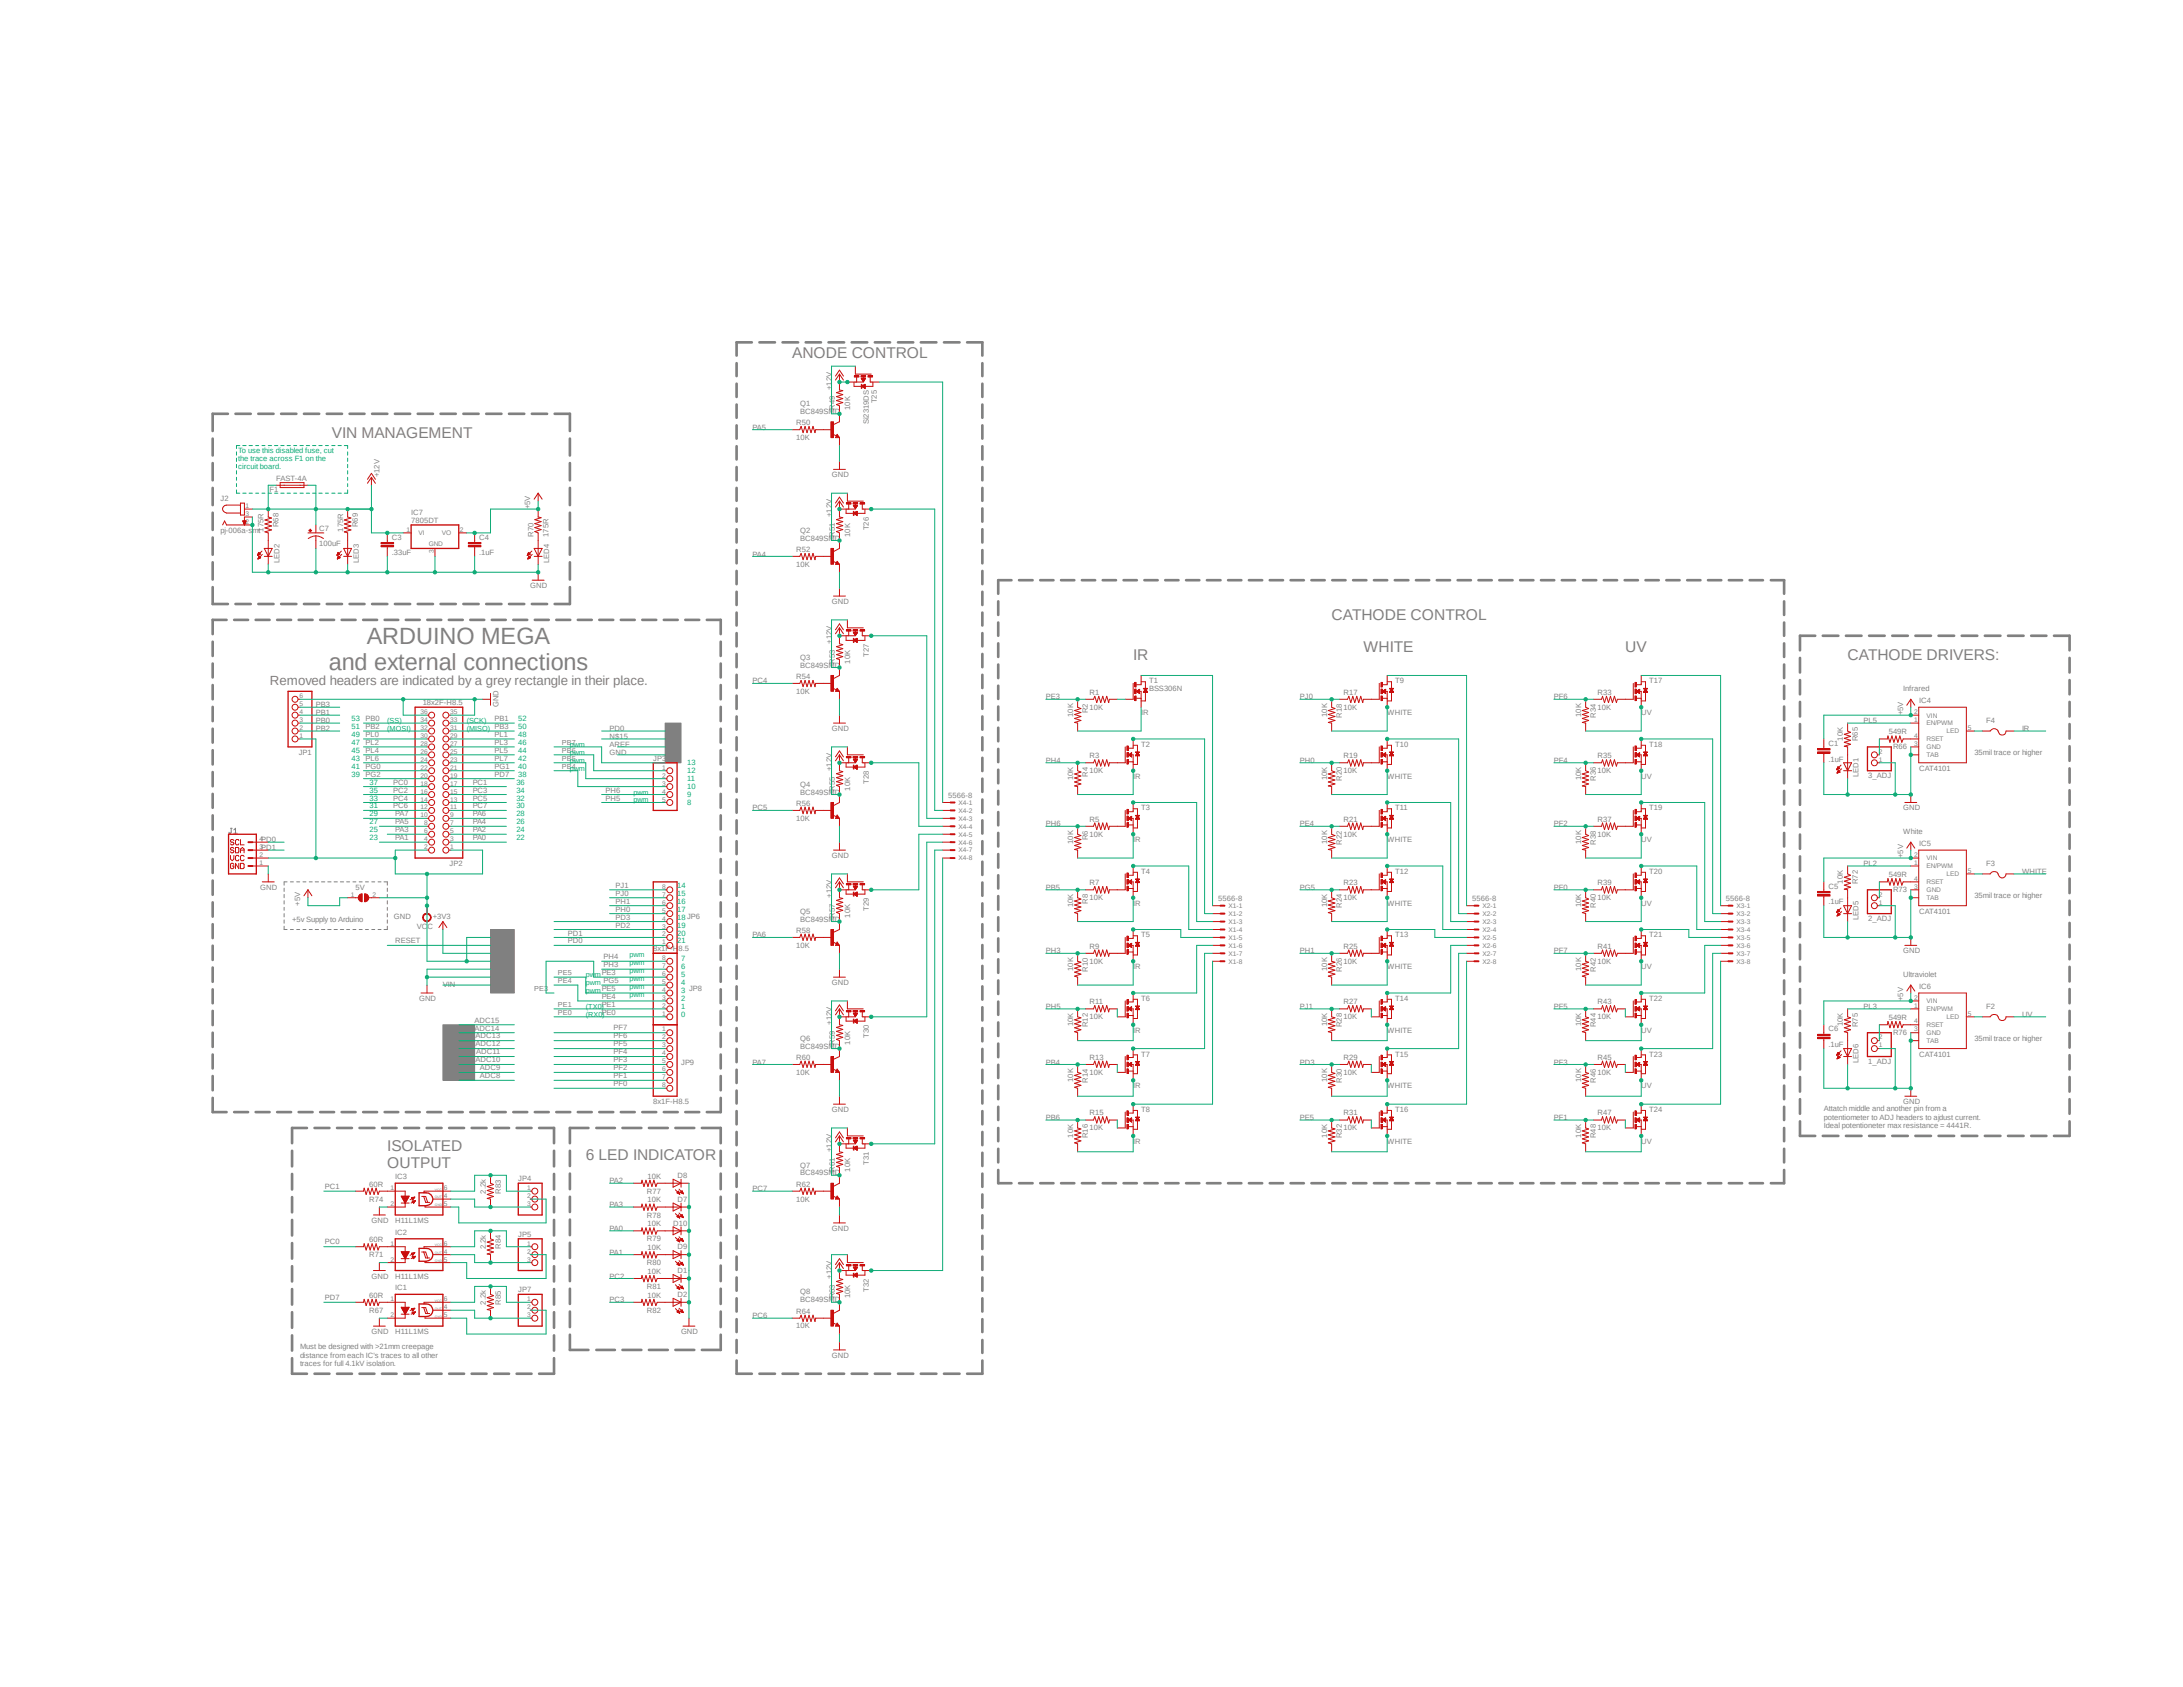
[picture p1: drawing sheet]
<svg xmlns="http://www.w3.org/2000/svg" width="279mm" height="216mm" viewBox="0 0 279 216" stroke-linecap="round" stroke-linejoin="round" font-family="sans-serif">
<defs><g id="words">
<g font-size="3" fill="#808080">
<text x="46.9" y="82.5">ARDUINO MEGA</text>
<text x="42.1" y="85.7">and external connections</text>
</g>
<g font-size="2" fill="#808080">
<text x="101.4" y="45.8">ANODE CONTROL</text>
<text x="42.5" y="56">VIN MANAGEMENT</text>
<text x="170.4" y="79.3">CATHODE CONTROL</text>
<text x="174.5" y="83.4">WHITE</text>
<text x="208" y="83.4">UV</text>
<text x="145" y="84.4">IR</text>
<text x="236.5" y="84.4">CATHODE DRIVERS:</text>
<text x="49.6" y="147.3">ISOLATED</text>
<text x="49.6" y="149.4">OUTPUT</text>
<text x="75" y="148.4">6 LED INDICATOR</text>
</g>
<text font-size="1.7" fill="#808080" x="34.5" y="87.7">Removed headers are indicated by a grey rectangle in their place.</text>
<g font-size="1" fill="#808080">
<text x="102.4" y="53">BC849SMD</text>
<text x="102.4" y="51.9">Q1</text>
<text x="106.5" y="49.9" transform="rotate(-90 106.5 49.9)">+12V</text>
<text x="106.9" y="52.5" transform="rotate(-90 106.9 52.5)">R49</text>
<text x="108.8" y="52.5" transform="rotate(-90 108.8 52.5)">10K</text>
<text x="112.2" y="51.6" transform="rotate(-90 112.2 51.6)">T25</text>
<text x="96.3" y="55">PA5</text>
<text x="101.9" y="56.3">10K</text>
<text x="101.9" y="54.4">R50</text>
<text x="111.2" y="54.3" transform="rotate(-90 111.2 54.3)">Si2319DS</text>
<text x="28.2" y="64.1">J2</text>
<text x="34.5" y="63">F1</text>
<text x="35.3" y="61.5">FAST-4A</text>
<text x="48.6" y="61.1" transform="rotate(-90 48.6 61.1)">+12V</text>
<text x="52.6" y="65.9">IC7</text>
<text x="67.9" y="65.2" transform="rotate(-90 67.9 65.2)">+5V</text>
<text x="106.5" y="61.1">GND</text>
<text x="28.2" y="68.2">pj-006a-smt</text>
<text x="33.7" y="68" transform="rotate(-90 33.7 68)">175R</text>
<text x="35.6" y="67.5" transform="rotate(-90 35.6 67.5)">R68</text>
<text x="40.9" y="69.9">100uF</text>
<text x="40.9" y="67.9">C7</text>
<text x="43.9" y="68" transform="rotate(-90 43.9 68)">175R</text>
<text x="45.8" y="67.5" transform="rotate(-90 45.8 67.5)">R69</text>
<text x="50.2" y="71.1">.33uF</text>
<text x="50.2" y="69">C3</text>
<text x="52.6" y="66.9">7805DT</text>
<text x="61.3" y="71.1">.1uF</text>
<text x="61.3" y="69">C4</text>
<text x="68.3" y="68.7" transform="rotate(-90 68.3 68.7)">R70</text>
<text x="70.2" y="68.7" transform="rotate(-90 70.2 68.7)">175R</text>
<text x="96.3" y="71.3">PA4</text>
<text x="101.9" y="70.6">R52</text>
<text x="102.4" y="69.2">BC849SMD</text>
<text x="102.4" y="68.2">Q2</text>
<text x="106.5" y="66.2" transform="rotate(-90 106.5 66.2)">+12V</text>
<text x="106.9" y="68.7" transform="rotate(-90 106.9 68.7)">R51</text>
<text x="108.8" y="68.7" transform="rotate(-90 108.8 68.7)">10K</text>
<text x="111.2" y="67.9" transform="rotate(-90 111.2 67.9)">T26</text>
<text x="35.8" y="72.1" transform="rotate(-90 35.8 72.1)">LED2</text>
<text x="45.9" y="72.1" transform="rotate(-90 45.9 72.1)">LED3</text>
<text x="67.9" y="75.3">GND</text>
<text x="70.3" y="72.1" transform="rotate(-90 70.3 72.1)">LED4</text>
<text x="101.9" y="72.6">10K</text>
<text x="106.5" y="77.3">GND</text>
<text x="106.5" y="82.4" transform="rotate(-90 106.5 82.4)">+12V</text>
<text x="96.3" y="87.5">PC4</text>
<text x="101.9" y="88.8">10K</text>
<text x="101.9" y="86.9">R54</text>
<text x="102.4" y="85.4">BC849SMD</text>
<text x="102.4" y="84.4">Q3</text>
<text x="106.9" y="84.9" transform="rotate(-90 106.9 84.9)">R53</text>
<text x="108.8" y="84.9" transform="rotate(-90 108.8 84.9)">10K</text>
<text x="111.2" y="84.1" transform="rotate(-90 111.2 84.1)">T27</text>
<text x="133.9" y="89.5">PE3</text>
<text x="139.5" y="88.9">R1</text>
<text x="147.1" y="88.5">BSS306N</text>
<text x="147.1" y="87.5">T1</text>
<text x="166.4" y="89.5">PJ0</text>
<text x="172" y="88.9">R17</text>
<text x="178.6" y="87.5">T9</text>
<text x="198.9" y="89.5">PF6</text>
<text x="204.5" y="88.9">R33</text>
<text x="211.1" y="87.5">T17</text>
<text x="243.6" y="88.5">Infrared</text>
<text x="40.4" y="90.5">PB3</text>
<text x="40.4" y="93.6">PB2</text>
<text x="40.4" y="91.5">PB1</text>
<text x="40.4" y="92.5">PB0</text>
<text x="46.8" y="93.3">PB2</text>
<text x="46.8" y="92.3">PB0</text>
<text x="46.8" y="94.3">PL0</text>
<text x="46.8" y="95.3">PL2</text>
<text x="54.1" y="90.2">18x2F-H8.5</text>
<text x="63.3" y="93.3">PB3</text>
<text x="63.3" y="92.3">PB1</text>
<text x="63.3" y="95.3">PL3</text>
<text x="63.3" y="94.3">PL1</text>
<text x="63.8" y="90.5" transform="rotate(-90 63.8 90.5)">GND</text>
<text x="78" y="95.6">AREF</text>
<text x="78" y="93.6">PD0</text>
<text x="78" y="94.6">N$15</text>
<text x="106.5" y="93.6">GND</text>
<text x="137.3" y="91.7" transform="rotate(-90 137.3 91.7)">10K</text>
<text x="139.2" y="91.3" transform="rotate(-90 139.2 91.3)">R2</text>
<text x="139.5" y="90.8">10K</text>
<text x="146.1" y="95.6">T2</text>
<text x="146.1" y="91.5">IR</text>
<text x="169.8" y="91.7" transform="rotate(-90 169.8 91.7)">10K</text>
<text x="171.8" y="91.8" transform="rotate(-90 171.8 91.8)">R18</text>
<text x="172" y="90.8">10K</text>
<text x="177.6" y="91.5">WHITE</text>
<text x="178.6" y="95.6">T10</text>
<text x="202.4" y="91.7" transform="rotate(-90 202.4 91.7)">10K</text>
<text x="204.3" y="91.8" transform="rotate(-90 204.3 91.8)">R34</text>
<text x="204.5" y="90.8">10K</text>
<text x="210.1" y="91.5">UV</text>
<text x="211.1" y="95.6">T18</text>
<text x="234" y="95.5">C1</text>
<text x="235.9" y="94.8" transform="rotate(-90 235.9 94.8)">10K</text>
<text x="237.8" y="94.9" transform="rotate(-90 237.8 94.9)">R65</text>
<text x="238.5" y="92.5">PL5</text>
<text x="241.7" y="94">549R</text>
<text x="242.3" y="95.9">R66</text>
<text x="243.6" y="91.5" transform="rotate(-90 243.6 91.5)">+5V</text>
<text x="245.6" y="90">IC4</text>
<text x="254.2" y="92.5">F4</text>
<text x="258.8" y="93.6">IR</text>
<text x="38.2" y="96.6">JP1</text>
<text x="46.8" y="98.4">PG0</text>
<text x="46.8" y="99.4">PG2</text>
<text x="46.8" y="96.4">PL4</text>
<text x="46.8" y="97.4">PL6</text>
<text x="50.3" y="100.4">PC0</text>
<text x="50.3" y="101.4">PC2</text>
<text x="60.5" y="100.4">PC1</text>
<text x="60.5" y="101.4">PC3</text>
<text x="63.3" y="98.4">PG1</text>
<text x="63.3" y="99.4">PD7</text>
<text x="63.3" y="96.4">PL5</text>
<text x="63.3" y="97.4">PL7</text>
<text x="77.5" y="101.4">PH6</text>
<text x="78" y="96.6">GND</text>
<text x="83.6" y="97.4">JP3</text>
<text x="102.4" y="101.7">BC849SMD</text>
<text x="102.4" y="100.7">Q4</text>
<text x="106.5" y="98.6" transform="rotate(-90 106.5 98.6)">+12V</text>
<text x="106.9" y="101.2" transform="rotate(-90 106.9 101.2)">R55</text>
<text x="108.8" y="101.2" transform="rotate(-90 108.8 101.2)">10K</text>
<text x="111.2" y="100.3" transform="rotate(-90 111.2 100.3)">T28</text>
<text x="133.9" y="97.6">PH4</text>
<text x="137.3" y="99.9" transform="rotate(-90 137.3 99.9)">10K</text>
<text x="139.2" y="99.4" transform="rotate(-90 139.2 99.4)">R4</text>
<text x="139.5" y="98.9">10K</text>
<text x="139.5" y="97">R3</text>
<text x="145" y="99.7">IR</text>
<text x="166.4" y="97.6">PH0</text>
<text x="169.8" y="99.9" transform="rotate(-90 169.8 99.9)">10K</text>
<text x="171.8" y="100" transform="rotate(-90 171.8 100)">R20</text>
<text x="172" y="98.9">10K</text>
<text x="172" y="97">R19</text>
<text x="177.6" y="99.7">WHITE</text>
<text x="198.9" y="97.6">PF4</text>
<text x="202.4" y="99.9" transform="rotate(-90 202.4 99.9)">10K</text>
<text x="204.3" y="100" transform="rotate(-90 204.3 100)">R36</text>
<text x="204.5" y="98.9">10K</text>
<text x="204.5" y="97">R35</text>
<text x="210.1" y="99.7">UV</text>
<text x="234" y="97.5">.1uF</text>
<text x="237.9" y="99.4" transform="rotate(-90 237.9 99.4)">LED1</text>
<text x="239.1" y="99.6">3_ADJ</text>
<text x="245.6" y="98.6">CAT4101</text>
<text x="252.7" y="96.6">35mil trace or higher</text>
<text x="33.4" y="107.8">PD0</text>
<text x="50.3" y="102.5">PC4</text>
<text x="50.3" y="103.5">PC6</text>
<text x="50.6" y="107.5">PA1</text>
<text x="50.6" y="106.5">PA3</text>
<text x="50.6" y="104.5">PA7</text>
<text x="50.6" y="105.5">PA5</text>
<text x="60.5" y="102.5">PC5</text>
<text x="60.5" y="103.5">PC7</text>
<text x="60.5" y="107.5">PA0</text>
<text x="60.5" y="106.5">PA2</text>
<text x="60.5" y="105.5">PA4</text>
<text x="60.5" y="104.5">PA6</text>
<text x="77.5" y="102.5">PH5</text>
<text x="96.3" y="103.7">PC5</text>
<text x="101.9" y="105">10K</text>
<text x="101.9" y="103.1">R56</text>
<text x="121.4" y="102.2">5566-8</text>
<text x="133.9" y="105.8">PH6</text>
<text x="137.3" y="108" transform="rotate(-90 137.3 108)">10K</text>
<text x="139.2" y="107.5" transform="rotate(-90 139.2 107.5)">R6</text>
<text x="139.5" y="107.1">10K</text>
<text x="139.5" y="105.2">R5</text>
<text x="145" y="107.8">IR</text>
<text x="146.1" y="103.7">T3</text>
<text x="166.4" y="105.8">PE4</text>
<text x="169.8" y="108" transform="rotate(-90 169.8 108)">10K</text>
<text x="172" y="107.1">10K</text>
<text x="172" y="105.2">R21</text>
<text x="177.6" y="107.8">WHITE</text>
<text x="178.6" y="103.7">T11</text>
<text x="198.9" y="105.8">PF2</text>
<text x="202.4" y="108" transform="rotate(-90 202.4 108)">10K</text>
<text x="204.5" y="107.1">10K</text>
<text x="204.5" y="105.2">R37</text>
<text x="210.1" y="107.8">UV</text>
<text x="211.1" y="103.7">T19</text>
<text x="243.6" y="106.8">White</text>
<text x="243.6" y="103.7">GND</text>
<text x="33.3" y="113.9">GND</text>
<text x="33.4" y="108.8">PD1</text>
<text x="45.5" y="113.9">5V</text>
<text x="57.5" y="110.8">JP2</text>
<text x="78.8" y="113.6">PJ1</text>
<text x="106.5" y="109.8">GND</text>
<text x="133.9" y="113.9">PB5</text>
<text x="139.5" y="113.3">R7</text>
<text x="146.1" y="111.9">T4</text>
<text x="166.4" y="113.9">PG5</text>
<text x="171.8" y="108.1" transform="rotate(-90 171.8 108.1)">R22</text>
<text x="172" y="113.3">R23</text>
<text x="178.6" y="111.9">T12</text>
<text x="198.9" y="113.9">PF0</text>
<text x="204.3" y="108.1" transform="rotate(-90 204.3 108.1)">R38</text>
<text x="204.5" y="113.3">R39</text>
<text x="211.1" y="111.9">T20</text>
<text x="234" y="113.7">C5</text>
<text x="235.9" y="113.1" transform="rotate(-90 235.9 113.1)">10K</text>
<text x="237.8" y="113.2" transform="rotate(-90 237.8 113.2)">R72</text>
<text x="238.5" y="110.8">PL2</text>
<text x="241.7" y="112.3">549R</text>
<text x="243.6" y="109.8" transform="rotate(-90 243.6 109.8)">+5V</text>
<text x="245.6" y="108.3">IC5</text>
<text x="254.2" y="110.8">F3</text>
<text x="258.8" y="111.9">WHITE</text>
<text x="37.4" y="117.9">+5v Supply to Arduino</text>
<text x="38.4" y="115.9" transform="rotate(-90 38.4 115.9)">+5V</text>
<text x="50.4" y="117.6">GND</text>
<text x="53.3" y="118.9">VCC</text>
<text x="55.4" y="117.6">+3V3</text>
<text x="72.7" y="119.7">PD1</text>
<text x="78.8" y="118.7">PD2</text>
<text x="78.8" y="117.7">PD3</text>
<text x="78.8" y="116.7">PH0</text>
<text x="78.8" y="114.6">PJ0</text>
<text x="78.8" y="115.7">PH1</text>
<text x="96.3" y="120">PA6</text>
<text x="101.9" y="119.4">R58</text>
<text x="102.4" y="117.9">BC849SMD</text>
<text x="102.4" y="116.9">Q5</text>
<text x="106.5" y="114.9" transform="rotate(-90 106.5 114.9)">+12V</text>
<text x="106.9" y="117.4" transform="rotate(-90 106.9 117.4)">R57</text>
<text x="108.8" y="117.4" transform="rotate(-90 108.8 117.4)">10K</text>
<text x="111.2" y="116.6" transform="rotate(-90 111.2 116.6)">T29</text>
<text x="137.3" y="116.1" transform="rotate(-90 137.3 116.1)">10K</text>
<text x="139.2" y="115.7" transform="rotate(-90 139.2 115.7)">R8</text>
<text x="139.5" y="115.2">10K</text>
<text x="145" y="115.9">IR</text>
<text x="146.1" y="120">T5</text>
<text x="155.9" y="115.4">5566-8</text>
<text x="169.8" y="116.1" transform="rotate(-90 169.8 116.1)">10K</text>
<text x="171.8" y="116.2" transform="rotate(-90 171.8 116.2)">R24</text>
<text x="172" y="115.2">10K</text>
<text x="177.6" y="115.9">WHITE</text>
<text x="178.6" y="120">T13</text>
<text x="188.4" y="115.4">5566-8</text>
<text x="202.4" y="116.1" transform="rotate(-90 202.4 116.1)">10K</text>
<text x="204.3" y="116.2" transform="rotate(-90 204.3 116.2)">R40</text>
<text x="204.5" y="115.2">10K</text>
<text x="210.1" y="115.9">UV</text>
<text x="211.1" y="120">T21</text>
<text x="220.9" y="115.4">5566-8</text>
<text x="234" y="115.7">.1uF</text>
<text x="237.9" y="117.7" transform="rotate(-90 237.9 117.7)">LED5</text>
<text x="239.1" y="117.9">2_ADJ</text>
<text x="242.3" y="114.2">R73</text>
<text x="245.6" y="116.9">CAT4101</text>
<text x="252.7" y="114.9">35mil trace or higher</text>
<text x="50.6" y="120.7">RESET</text>
<text x="72.7" y="120.7">PD0</text>
<text x="77" y="124.8">PE3</text>
<text x="77.3" y="123.8">PH3</text>
<text x="77.3" y="122.8">PH4</text>
<text x="77.3" y="125.8">PG5</text>
<text x="83.6" y="121.7">8x1F-H8.5</text>
<text x="101.9" y="121.3">10K</text>
<text x="133.9" y="122">PH3</text>
<text x="137.3" y="124.3" transform="rotate(-90 137.3 124.3)">10K</text>
<text x="139.2" y="124.3" transform="rotate(-90 139.2 124.3)">R10</text>
<text x="139.5" y="123.3">10K</text>
<text x="139.5" y="121.4">R9</text>
<text x="145" y="124">IR</text>
<text x="166.4" y="122">PH1</text>
<text x="169.8" y="124.3" transform="rotate(-90 169.8 124.3)">10K</text>
<text x="171.8" y="124.3" transform="rotate(-90 171.8 124.3)">R26</text>
<text x="172" y="123.3">10K</text>
<text x="172" y="121.4">R25</text>
<text x="177.6" y="124">WHITE</text>
<text x="198.9" y="122">PF7</text>
<text x="202.4" y="124.3" transform="rotate(-90 202.4 124.3)">10K</text>
<text x="204.3" y="124.3" transform="rotate(-90 204.3 124.3)">R42</text>
<text x="204.5" y="123.3">10K</text>
<text x="204.5" y="121.4">R41</text>
<text x="210.1" y="124">UV</text>
<text x="243.6" y="125.1">Ultraviolet</text>
<text x="243.6" y="122">GND</text>
<text x="53.6" y="128.1">GND</text>
<text x="56.7" y="126.3">VIN</text>
<text x="60.8" y="131.9">ADC14</text>
<text x="60.8" y="130.9">ADC15</text>
<text x="77" y="126.8">PE5</text>
<text x="77" y="127.9">PE4</text>
<text x="77" y="128.9">PE1</text>
<text x="77" y="129.9">PE0</text>
<text x="78.5" y="131.9">PF7</text>
<text x="88.2" y="126.8">JP8</text>
<text x="106.5" y="131.2" transform="rotate(-90 106.5 131.2)">+12V</text>
<text x="106.5" y="126.1">GND</text>
<text x="133.9" y="129.1">PH5</text>
<text x="137.3" y="131.4" transform="rotate(-90 137.3 131.4)">10K</text>
<text x="139.2" y="131.5" transform="rotate(-90 139.2 131.5)">R12</text>
<text x="139.5" y="130.4">10K</text>
<text x="139.5" y="128.5">R11</text>
<text x="146.1" y="128.1">T6</text>
<text x="166.4" y="129.1">PJ1</text>
<text x="169.8" y="131.4" transform="rotate(-90 169.8 131.4)">10K</text>
<text x="171.8" y="131.5" transform="rotate(-90 171.8 131.5)">R28</text>
<text x="172" y="130.4">10K</text>
<text x="172" y="128.5">R27</text>
<text x="178.6" y="128.1">T14</text>
<text x="198.9" y="129.1">PF5</text>
<text x="202.4" y="131.4" transform="rotate(-90 202.4 131.4)">10K</text>
<text x="204.3" y="131.5" transform="rotate(-90 204.3 131.5)">R44</text>
<text x="204.5" y="130.4">10K</text>
<text x="204.5" y="128.5">R43</text>
<text x="211.1" y="128.1">T22</text>
<text x="235.9" y="131.4" transform="rotate(-90 235.9 131.4)">10K</text>
<text x="237.8" y="131.5" transform="rotate(-90 237.8 131.5)">R75</text>
<text x="238.5" y="129.1">PL3</text>
<text x="241.7" y="130.6">549R</text>
<text x="243.6" y="128.1" transform="rotate(-90 243.6 128.1)">+5V</text>
<text x="245.6" y="126.6">IC6</text>
<text x="254.2" y="129.1">F2</text>
<text x="258.8" y="130.1">UV</text>
<text x="60.9" y="135.9">ADC10</text>
<text x="60.9" y="133.9">ADC12</text>
<text x="60.9" y="132.9">ADC13</text>
<text x="61" y="134.9">ADC11</text>
<text x="61.4" y="137">ADC9</text>
<text x="61.4" y="138">ADC8</text>
<text x="78.5" y="137">PF2</text>
<text x="78.5" y="138">PF1</text>
<text x="78.5" y="135.9">PF3</text>
<text x="78.5" y="134.9">PF4</text>
<text x="78.5" y="133.9">PF5</text>
<text x="78.5" y="132.9">PF6</text>
<text x="87.2" y="136.2">JP9</text>
<text x="96.3" y="136.2">PA7</text>
<text x="101.9" y="137.5">10K</text>
<text x="101.9" y="135.6">R60</text>
<text x="102.4" y="134.2">BC849SMD</text>
<text x="102.4" y="133.2">Q6</text>
<text x="106.9" y="133.7" transform="rotate(-90 106.9 133.7)">R59</text>
<text x="108.8" y="133.7" transform="rotate(-90 108.8 133.7)">10K</text>
<text x="111.2" y="132.8" transform="rotate(-90 111.2 132.8)">T30</text>
<text x="133.9" y="136.2">PB4</text>
<text x="139.5" y="137.5">10K</text>
<text x="139.5" y="135.6">R13</text>
<text x="145" y="132.2">IR</text>
<text x="146.1" y="135.2">T7</text>
<text x="166.4" y="136.2">PD3</text>
<text x="172" y="137.5">10K</text>
<text x="172" y="135.6">R29</text>
<text x="177.6" y="132.2">WHITE</text>
<text x="178.6" y="135.2">T15</text>
<text x="198.9" y="136.2">PF3</text>
<text x="204.5" y="137.5">10K</text>
<text x="204.5" y="135.6">R45</text>
<text x="210.1" y="132.2">UV</text>
<text x="211.1" y="135.2">T23</text>
<text x="234" y="134">.1uF</text>
<text x="234" y="132">C6</text>
<text x="237.9" y="136" transform="rotate(-90 237.9 136)">LED6</text>
<text x="239.1" y="136.2">1_ADJ</text>
<text x="242.3" y="132.5">R76</text>
<text x="245.6" y="135.2">CAT4101</text>
<text x="252.7" y="133.2">35mil trace or higher</text>
<text x="78.5" y="139">PF0</text>
<text x="83.6" y="141.3">8x1F-H8.5</text>
<text x="106.5" y="142.3">GND</text>
<text x="133.9" y="143.3">PB6</text>
<text x="137.3" y="138.5" transform="rotate(-90 137.3 138.5)">10K</text>
<text x="139.2" y="138.6" transform="rotate(-90 139.2 138.6)">R14</text>
<text x="139.5" y="142.7">R15</text>
<text x="145" y="139.3">IR</text>
<text x="146.1" y="142.3">T8</text>
<text x="166.4" y="143.3">PE5</text>
<text x="169.8" y="138.5" transform="rotate(-90 169.8 138.5)">10K</text>
<text x="171.8" y="138.6" transform="rotate(-90 171.8 138.6)">R30</text>
<text x="172" y="142.7">R31</text>
<text x="177.6" y="139.3">WHITE</text>
<text x="178.6" y="142.3">T16</text>
<text x="198.9" y="143.3">PF1</text>
<text x="202.4" y="138.5" transform="rotate(-90 202.4 138.5)">10K</text>
<text x="204.3" y="138.6" transform="rotate(-90 204.3 138.6)">R46</text>
<text x="204.5" y="142.7">R47</text>
<text x="210.1" y="139.3">UV</text>
<text x="211.1" y="142.3">T24</text>
<text x="233.4" y="142.2">Attatch middle and another pin from a</text>
<text x="233.4" y="143.3">potentiometer to ADJ headers to ajdust current.</text>
<text x="243.6" y="141.3">GND</text>
<text x="102.4" y="149.4">Q7</text>
<text x="106.5" y="147.4" transform="rotate(-90 106.5 147.4)">+12V</text>
<text x="106.9" y="150" transform="rotate(-90 106.9 150)">R61</text>
<text x="108.8" y="150" transform="rotate(-90 108.8 150)">10K</text>
<text x="111.2" y="149.1" transform="rotate(-90 111.2 149.1)">T31</text>
<text x="137.3" y="145.6" transform="rotate(-90 137.3 145.6)">10K</text>
<text x="139.2" y="145.7" transform="rotate(-90 139.2 145.7)">R16</text>
<text x="139.5" y="144.7">10K</text>
<text x="145" y="146.4">IR</text>
<text x="169.8" y="145.6" transform="rotate(-90 169.8 145.6)">10K</text>
<text x="171.8" y="145.7" transform="rotate(-90 171.8 145.7)">R32</text>
<text x="172" y="144.7">10K</text>
<text x="177.6" y="146.4">WHITE</text>
<text x="202.4" y="145.6" transform="rotate(-90 202.4 145.6)">10K</text>
<text x="204.3" y="145.7" transform="rotate(-90 204.3 145.7)">R48</text>
<text x="204.5" y="144.7">10K</text>
<text x="210.1" y="146.4">UV</text>
<text x="233.4" y="144.4">Ideal potentioneter max resistance = 4441R.</text>
<text x="41.6" y="152.2">PC1</text>
<text x="47.2" y="151.9">60R</text>
<text x="47.2" y="153.8">R74</text>
<text x="50.6" y="150.9">IC3</text>
<text x="62.2" y="152.7" transform="rotate(-90 62.2 152.7)">2.2k</text>
<text x="64.1" y="152.7" transform="rotate(-90 64.1 152.7)">R83</text>
<text x="66.3" y="151.2">JP4</text>
<text x="78" y="151.4">PA2</text>
<text x="78" y="154.5">PA3</text>
<text x="82.8" y="152.8">R77</text>
<text x="82.8" y="155.8">R78</text>
<text x="82.9" y="150.8">10K</text>
<text x="82.9" y="153.9">10K</text>
<text x="86.7" y="150.8">D8</text>
<text x="86.7" y="153.8">D7</text>
<text x="96.3" y="152.4">PC7</text>
<text x="101.9" y="153.8">10K</text>
<text x="101.9" y="151.9">R62</text>
<text x="102.4" y="150.4">BC849SMD</text>
<text x="41.6" y="159.3">PC0</text>
<text x="47.2" y="159">60R</text>
<text x="47.2" y="160.9">R71</text>
<text x="47.5" y="156.5">GND</text>
<text x="50.6" y="156.5">H11L1MS</text>
<text x="50.6" y="158">IC2</text>
<text x="62.2" y="159.9" transform="rotate(-90 62.2 159.9)">2.2k</text>
<text x="64.1" y="159.9" transform="rotate(-90 64.1 159.9)">R84</text>
<text x="66.3" y="158.3">JP5</text>
<text x="78" y="157.5">PA0</text>
<text x="78" y="160.6">PA1</text>
<text x="82.8" y="158.9">R79</text>
<text x="82.8" y="161.9">R80</text>
<text x="82.9" y="156.9">10K</text>
<text x="82.9" y="160">10K</text>
<text x="86.2" y="156.9">D10</text>
<text x="86.7" y="159.9">D9</text>
<text x="106.5" y="157.5">GND</text>
<text x="41.6" y="166.4">PD7</text>
<text x="47.2" y="166.1">60R</text>
<text x="47.2" y="168">R67</text>
<text x="47.5" y="163.6">GND</text>
<text x="50.6" y="163.6">H11L1MS</text>
<text x="50.6" y="165.2">IC1</text>
<text x="62.2" y="167" transform="rotate(-90 62.2 167)">2.2k</text>
<text x="64.1" y="167" transform="rotate(-90 64.1 167)">R85</text>
<text x="66.3" y="165.4">JP7</text>
<text x="78" y="163.6">PC2</text>
<text x="78" y="166.7">PC3</text>
<text x="82.8" y="164.9">R81</text>
<text x="82.8" y="168">R82</text>
<text x="82.9" y="163">10K</text>
<text x="82.9" y="166.1">10K</text>
<text x="86.7" y="162.9">D1</text>
<text x="86.7" y="166">D2</text>
<text x="102.4" y="166.7">BC849SMD</text>
<text x="102.4" y="165.7">Q8</text>
<text x="106.5" y="163.6" transform="rotate(-90 106.5 163.6)">+12V</text>
<text x="106.9" y="166.2" transform="rotate(-90 106.9 166.2)">R63</text>
<text x="108.8" y="166.2" transform="rotate(-90 108.8 166.2)">10K</text>
<text x="111.2" y="165.3" transform="rotate(-90 111.2 165.3)">T32</text>
<text x="38.4" y="172.7">Must be designed with &gt;21mm creepage</text>
<text x="38.4" y="173.7">distance from each IC's traces to all other</text>
<text x="47.5" y="170.7">GND</text>
<text x="50.6" y="170.7">H11L1MS</text>
<text x="87.2" y="170.7">GND</text>
<text x="96.3" y="168.7">PC6</text>
<text x="101.9" y="170">10K</text>
<text x="101.9" y="168.1">R64</text>
<text x="106.5" y="173.8">GND</text>
<text x="38.4" y="174.8">traces for full 4.1kV isolation.</text>
</g>
<g font-size="1" fill="#0dab76">
<text x="30.5" y="57.9">To use this disabled fuse, cut</text>
<text x="30.5" y="59">the trace across F1 on the</text>
<text x="30.5" y="60">circuit board.</text>
<text x="45" y="93.3">51</text>
<text x="45" y="92.3">53</text>
<text x="45" y="94.3">49</text>
<text x="45" y="95.3">47</text>
<text x="66.3" y="92.3">52</text>
<text x="66.3" y="93.3">50</text>
<text x="66.3" y="94.3">48</text>
<text x="66.3" y="95.3">46</text>
<text x="45" y="96.4">45</text>
<text x="45" y="97.4">43</text>
<text x="45" y="98.4">41</text>
<text x="45" y="99.4">39</text>
<text x="47.3" y="101.4">35</text>
<text x="47.3" y="100.4">37</text>
<text x="66.1" y="101.4">34</text>
<text x="66.1" y="100.4">36</text>
<text x="66.3" y="96.4">44</text>
<text x="66.3" y="97.4">42</text>
<text x="66.3" y="98.4">40</text>
<text x="66.3" y="99.4">38</text>
<text x="87.9" y="101.9">9</text>
<text x="87.9" y="100.9">10</text>
<text x="87.9" y="99.9">11</text>
<text x="87.9" y="98.9">12</text>
<text x="87.9" y="97.9">13</text>
<text x="47.3" y="107.5">23</text>
<text x="47.3" y="106.5">25</text>
<text x="47.3" y="105.5">27</text>
<text x="47.3" y="104.5">29</text>
<text x="47.3" y="103.5">31</text>
<text x="47.3" y="102.5">33</text>
<text x="66.1" y="107.5">22</text>
<text x="66.1" y="106.5">24</text>
<text x="66.1" y="105.5">26</text>
<text x="66.1" y="104.5">28</text>
<text x="66.1" y="103.5">30</text>
<text x="66.1" y="102.5">32</text>
<text x="87.9" y="103">8</text>
<text x="86.7" y="113.6">14</text>
<text x="86.7" y="114.6">15</text>
<text x="86.7" y="115.7">16</text>
<text x="86.7" y="116.7">17</text>
<text x="86.7" y="117.7">18 JP6</text>
<text x="86.7" y="118.7">19</text>
<text x="86.7" y="119.7">20</text>
<text x="86.7" y="120.7">21</text>
<text x="87.2" y="125.1">5</text>
<text x="87.2" y="124">6</text>
<text x="87.2" y="123">7</text>
<text x="87.2" y="130.1">0</text>
<text x="87.2" y="129.1">1</text>
<text x="87.2" y="128.1">2</text>
<text x="87.2" y="127.1">3</text>
<text x="87.2" y="126.1">4</text>
</g>
<g font-size=".9" fill="#0dab76">
<text x="49.6" y="92.5">(SS)</text>
<text x="49.6" y="93.6">(MOSI)</text>
<text x="59.7" y="92.5">(SCK)</text>
<text x="59.7" y="93.6">(MISO)</text>
<text x="72.9" y="95.6">pwm</text>
<text x="72.9" y="96.6">pwm</text>
<text x="72.9" y="97.6">pwm</text>
<text x="72.9" y="98.6">pwm</text>
<text x="81.1" y="101.7">pwm</text>
<text x="81.1" y="102.7">pwm</text>
<text x="75" y="125.1">pwm</text>
<text x="80.6" y="122.5">pwm</text>
<text x="80.6" y="123.5">pwm</text>
<text x="80.6" y="124.5">pwm</text>
<text x="80.6" y="125.6">pwm</text>
<text x="75" y="126.1">pwm</text>
<text x="75" y="127.1">pwm</text>
<text x="75" y="129.1">(TX0)</text>
<text x="75" y="130.1">(RX0)</text>
<text x="80.6" y="127.6">pwm</text>
<text x="80.6" y="126.6">pwm</text>
</g>
<g font-size=".9" fill="#808080">
<text x="71.9" y="95.3">PB7</text>
<text x="71.9" y="97.4">PB5</text>
<text x="71.9" y="98.4">PB4</text>
<text x="71.9" y="96.3">PB6</text>
<text x="71.4" y="124.8">PE5</text>
<text x="71.4" y="125.8">PE4</text>
<text x="68.4" y="126.8">PE3</text>
<text x="71.4" y="128.9">PE1</text>
<text x="71.4" y="129.9">PE0</text>
</g>
<g font-size=".8" fill="#808080">
<text x="31.4" y="65">1</text>
<text x="31.4" y="67">2</text>
<text x="31.4" y="66">3</text>
<text x="52" y="68">1</text>
<text x="53.6" y="68.5">VI</text>
<text x="54.9" y="69.9">GND</text>
<text x="55.5" y="70.8" transform="rotate(-90 55.5 70.8)">3</text>
<text x="56.6" y="68.5">VO</text>
<text x="58.8" y="68">2</text>
<text x="38.3" y="89.4">6</text>
<text x="38.3" y="94.4">1</text>
<text x="38.3" y="93.4">2</text>
<text x="38.3" y="92.4">3</text>
<text x="38.3" y="91.4">4</text>
<text x="38.3" y="90.4">5</text>
<text x="53.8" y="95.5">28</text>
<text x="53.8" y="94.4">30</text>
<text x="53.8" y="93.4">32</text>
<text x="53.8" y="92.4">34</text>
<text x="53.8" y="91.4">36</text>
<text x="57.6" y="95.5">27</text>
<text x="57.6" y="94.4">29</text>
<text x="57.6" y="93.4">31</text>
<text x="57.6" y="92.4">33</text>
<text x="57.6" y="91.4">35</text>
<text x="245" y="92.4">1</text>
<text x="245" y="91.4">2</text>
<text x="245" y="94.4">4</text>
<text x="245" y="95.5">3</text>
<text x="246.6" y="92.8">EN/PWM</text>
<text x="246.6" y="91.8">VIN</text>
<text x="246.6" y="94.9">RSET</text>
<text x="246.6" y="95.9">GND</text>
<text x="249.1" y="93.9">LED</text>
<text x="251.9" y="93.4">5</text>
<text x="53.8" y="101.6">16</text>
<text x="53.8" y="100.5">18</text>
<text x="53.8" y="99.5">20</text>
<text x="53.8" y="98.5">22</text>
<text x="53.8" y="97.5">24</text>
<text x="53.8" y="96.5">26</text>
<text x="57.6" y="101.6">15</text>
<text x="57.6" y="100.5">17</text>
<text x="57.6" y="99.5">19</text>
<text x="57.6" y="98.5">21</text>
<text x="57.6" y="97.5">23</text>
<text x="57.6" y="96.5">25</text>
<text x="84.8" y="98.5">1</text>
<text x="84.8" y="99.5">2</text>
<text x="84.8" y="100.5">3</text>
<text x="84.8" y="101.6">4</text>
<text x="240.5" y="97.5">1</text>
<text x="240.5" y="96.5">2</text>
<text x="246.6" y="96.9">TAB</text>
<text x="33.2" y="107.7">4</text>
<text x="53.8" y="104.6">10</text>
<text x="53.8" y="103.6">12</text>
<text x="53.8" y="102.6">14</text>
<text x="54.3" y="107.7">4</text>
<text x="54.3" y="106.6">6</text>
<text x="54.3" y="105.6">8</text>
<text x="57.6" y="107.7">3</text>
<text x="57.6" y="106.6">5</text>
<text x="57.6" y="105.6">7</text>
<text x="57.6" y="104.6">9</text>
<text x="57.6" y="103.6">11</text>
<text x="57.6" y="102.6">13</text>
<text x="84.8" y="102.6">5</text>
<text x="122.7" y="103">X4-1</text>
<text x="122.7" y="104">X4-2</text>
<text x="122.7" y="105">X4-3</text>
<text x="122.7" y="106">X4-4</text>
<text x="122.7" y="107.1">X4-5</text>
<text x="33.2" y="110.7">1</text>
<text x="33.2" y="109.7">2</text>
<text x="33.2" y="108.7">3</text>
<text x="54.3" y="108.7">2</text>
<text x="57.6" y="108.7">1</text>
<text x="84.8" y="113.8">8</text>
<text x="122.7" y="108.1">X4-6</text>
<text x="122.7" y="109.1">X4-7</text>
<text x="122.7" y="110.1">X4-8</text>
<text x="245" y="110.7">1</text>
<text x="245" y="109.7">2</text>
<text x="245" y="112.7">4</text>
<text x="245" y="113.8">3</text>
<text x="246.6" y="111.1">EN/PWM</text>
<text x="246.6" y="110.1">VIN</text>
<text x="246.6" y="113.2">RSET</text>
<text x="249.1" y="112.1">LED</text>
<text x="251.9" y="111.7">5</text>
<text x="44.9" y="114.8">1</text>
<text x="47.7" y="114.8">2</text>
<text x="84.8" y="119.8">2</text>
<text x="84.8" y="118.8">3</text>
<text x="84.8" y="117.8">4</text>
<text x="84.8" y="116.8">5</text>
<text x="84.8" y="115.8">6</text>
<text x="84.8" y="114.8">7</text>
<text x="157.2" y="116.2">X1-1</text>
<text x="157.2" y="117.2">X1-2</text>
<text x="157.2" y="118.2">X1-3</text>
<text x="157.2" y="119.3">X1-4</text>
<text x="189.7" y="116.2">X2-1</text>
<text x="189.7" y="117.2">X2-2</text>
<text x="189.7" y="118.2">X2-3</text>
<text x="189.7" y="119.3">X2-4</text>
<text x="222.3" y="116.2">X3-1</text>
<text x="222.3" y="117.2">X3-2</text>
<text x="222.3" y="118.2">X3-3</text>
<text x="222.3" y="119.3">X3-4</text>
<text x="240.5" y="115.8">1</text>
<text x="240.5" y="114.8">2</text>
<text x="246.6" y="114.2">GND</text>
<text x="246.6" y="115.2">TAB</text>
<text x="84.8" y="125.9">5</text>
<text x="84.8" y="124.9">6</text>
<text x="84.8" y="123.9">7</text>
<text x="84.8" y="122.9">8</text>
<text x="84.8" y="120.9">1</text>
<text x="157.2" y="120.3">X1-5</text>
<text x="157.2" y="121.3">X1-6</text>
<text x="157.2" y="122.3">X1-7</text>
<text x="157.2" y="123.3">X1-8</text>
<text x="189.7" y="120.3">X2-5</text>
<text x="189.7" y="121.3">X2-6</text>
<text x="189.7" y="122.3">X2-7</text>
<text x="189.7" y="123.3">X2-8</text>
<text x="222.3" y="120.3">X3-5</text>
<text x="222.3" y="121.3">X3-6</text>
<text x="222.3" y="122.3">X3-7</text>
<text x="222.3" y="123.3">X3-8</text>
<text x="84.8" y="130">1</text>
<text x="84.8" y="129">2</text>
<text x="84.8" y="127.9">3</text>
<text x="84.8" y="126.9">4</text>
<text x="245" y="129">1</text>
<text x="245" y="127.9">2</text>
<text x="245" y="131">4</text>
<text x="246.6" y="129.4">EN/PWM</text>
<text x="246.6" y="128.4">VIN</text>
<text x="246.6" y="131.4">RSET</text>
<text x="249.1" y="130.4">LED</text>
<text x="251.9" y="130">5</text>
<text x="84.8" y="132">1</text>
<text x="84.8" y="133">2</text>
<text x="84.8" y="134">3</text>
<text x="84.8" y="135">4</text>
<text x="84.8" y="136.1">5</text>
<text x="84.8" y="137.1">6</text>
<text x="240.5" y="134">1</text>
<text x="240.5" y="133">2</text>
<text x="245" y="132">3</text>
<text x="246.6" y="132.5">GND</text>
<text x="246.6" y="133.5">TAB</text>
<text x="84.8" y="138.1">7</text>
<text x="84.8" y="139.1">8</text>
<text x="50" y="152.3">1</text>
<text x="50" y="154.4">2</text>
<text x="56.8" y="153.3">4</text>
<text x="56.8" y="152.3">6</text>
<text x="56.8" y="154.4">5</text>
<text x="67.5" y="152.3">1</text>
<text x="67.5" y="153.3">2</text>
<text x="67.5" y="154.4">3</text>
<text x="50" y="159.4">1</text>
<text x="50" y="161.5">2</text>
<text x="56.8" y="160.4">4</text>
<text x="56.8" y="159.4">6</text>
<text x="56.8" y="161.5">5</text>
<text x="67.5" y="159.4">1</text>
<text x="67.5" y="160.4">2</text>
<text x="67.5" y="161.5">3</text>
<text x="50" y="166.5">1</text>
<text x="56.8" y="167.6">4</text>
<text x="56.8" y="166.5">6</text>
<text x="67.5" y="166.5">1</text>
<text x="67.5" y="167.6">2</text>
<text x="50" y="168.6">2</text>
<text x="56.8" y="168.6">5</text>
<text x="67.5" y="168.6">3</text>
</g>
<g font-size=".4" fill="#808080">
<text x="55.7" y="152.4">VCC</text>
<text x="55.7" y="153.4">OUT</text>
<text x="55.7" y="154.4">GND</text>
<text x="55.7" y="159.5">VCC</text>
<text x="55.7" y="160.5">OUT</text>
<text x="55.7" y="161.5">GND</text>
<text x="55.7" y="166.6">VCC</text>
<text x="55.7" y="167.6">OUT</text>
<text x="55.7" y="168.6">GND</text>
</g>
</g></defs>
<path d="M27.1 43.6l238 132.4M265.1 43.6l-238 132.4" fill="none" stroke="#fff" stroke-width=".13"/>
<g fill="none" stroke="#808080" stroke-width=".34">
<path d="M94.3 46.5v1.6M94.3 49.1v1.7M94.3 51.8v1.7M94.3 54.4v1.7M94.3 57.1v1.7M94.3 59.8v1.7M96.2 43.8h-1.9v1.7M97.2 43.8h2M100.2 43.8h2M103.1 43.8h2M106 43.8h2M109 43.8h2"/>
<path d="M112 43.8h1.9M114.9 43.8h2M117.9 43.8h1.9M120.8 43.8h2M123.8 43.8h1.9v1.7M125.7 46.5v1.6M125.7 49.1v1.7M125.7 51.8v1.7M125.7 54.4v1.7M125.7 57.1v1.7M125.7 59.8v1.7M29 79.3h-1.8v1.9"/>
<path d="M30 79.3h1.7M32.7 79.3h1.8M35.5 79.3h1.8M38.2 79.3h1.8M41 79.3h1.8M43.7 79.3h1.8M46.5 79.3h1.8M49.2 79.3h1.8M51.9 79.3h1.8M54.7 79.3h1.8M57.4 79.3h1.8M60.2 79.3h1.8"/>
<path d="M62.9 79.3h1.8M65.7 79.3h1.8M68.5 79.3h1.7M71.2 79.3h1.8M74 79.3h1.7M76.7 79.3h1.8M79.5 79.3h1.7M82.2 79.3h1.8M85 79.3h1.7M87.7 79.3h1.8M90.5 79.3h1.7v1.9M94.3 62.4v1.7"/>
<path d="M94.3 65.1v1.7M94.3 67.7v1.7M94.3 70.4v1.7M94.3 73.1v1.7M94.3 75.7v1.7M94.3 78.4v1.7M125.7 62.4v1.7M125.7 65.1v1.7M125.7 67.7v1.7M125.7 70.4v1.7M125.7 73.1v1.7M125.7 75.7v1.7"/>
<path d="M125.7 78.4v1.7M127.8 77v1.7M127.8 79.7v1.7M129.5 74.3h-1.7v1.7M130.4 74.3h1.8M133.1 74.3h1.7M135.8 74.3h1.7M138.5 74.3h1.7M141.1 74.3h1.7M143.8 74.3h1.7M146.5 74.3h1.7M149.1 74.3h1.7"/>
<path d="M151.8 74.3h1.7M154.5 74.3h1.7M157.2 74.3h1.7M159.9 74.3h1.6M162.5 74.3h1.7M165.2 74.3h1.7M167.9 74.3h1.6M170.5 74.3h1.7M173.2 74.3h1.7M175.9 74.3h1.6M178.5 74.3h1.8M181.2 74.3h1.7"/>
<path d="M183.9 74.3h1.7M186.6 74.3h1.7M189.2 74.3h1.7M191.9 74.3h1.7M194.6 74.3h1.7M197.2 74.3h1.7M199.9 74.3h1.7M202.6 74.3h1.7M205.3 74.3h1.7M207.9 74.3h1.7M210.6 74.3h1.7M213.3 74.3h1.7"/>
<path d="M215.9 74.3h1.7M218.6 74.3h1.7M221.3 74.3h1.7M223.9 74.3h1.7M226.7 74.3h1.6v1.7M228.3 77v1.7M228.3 79.7v1.7M27.2 82.1v1.8M27.2 84.9v1.8M27.2 87.7v1.8M27.2 90.5v1.8M27.2 93.3v1.7"/>
<path d="M27.2 96v1.8M27.2 98.8v1.8M92.2 82.1v1.8M92.2 84.9v1.8M92.2 87.7v1.8M92.2 90.5v1.8M92.2 93.3v1.7M92.2 96v1.8M92.2 98.8v1.8M94.3 81v1.7M94.3 83.7v1.7M94.3 86.4v1.7"/>
<path d="M94.3 89v1.7M94.3 91.7v1.7M94.3 94.4v1.6M94.3 97v1.7M94.3 99.7v1.6M125.7 81v1.7M125.7 83.7v1.7M125.7 86.4v1.7M125.7 89v1.7M125.7 91.7v1.7M125.7 94.4v1.6M125.7 97v1.7"/>
<path d="M125.7 99.7v1.6M127.8 82.3v1.8M127.8 85v1.8M127.8 87.8v1.7M127.8 90.4v1.8M127.8 93.1v1.8M127.8 95.8v1.7M127.8 98.5v1.7M228.3 82.3v1.8M228.3 85v1.8M228.3 87.8v1.7M228.3 90.4v1.8"/>
<path d="M228.3 93.1v1.8M228.3 95.8v1.7M228.3 98.5v1.7M27.2 101.6v1.8M27.2 104.4v1.8M27.2 107.1v1.9M27.2 109.9v1.8M27.2 112.7v1.8M27.2 115.5v1.8M27.2 118.3v1.8M92.2 101.6v1.8M92.2 104.4v1.8"/>
<path d="M92.2 107.1v1.9M92.2 109.9v1.8M92.2 112.7v1.8M92.2 115.5v1.8M92.2 118.3v1.8M94.3 102.3v1.7M94.3 105v1.7M94.3 107.7v1.6M94.3 110.3v1.7M94.3 112.9v1.7M94.3 115.6v1.7M94.3 118.3v1.7"/>
<path d="M125.7 102.3v1.7M125.7 105v1.7M125.7 107.7v1.6M125.7 110.3v1.7M125.7 112.9v1.7M125.7 115.6v1.7M125.7 118.3v1.7M127.8 101.2v1.8M127.8 103.9v1.7M127.8 106.6v1.7M127.8 109.3v1.7M127.8 112v1.7"/>
<path d="M127.8 114.7v1.7M127.8 117.4v1.7M228.3 101.2v1.8M228.3 103.9v1.7M228.3 106.6v1.7M228.3 109.3v1.7M228.3 112v1.7M228.3 114.7v1.7M228.3 117.4v1.7M27.2 121v1.9M27.2 123.8v1.8M27.2 126.6v1.8"/>
<path d="M27.2 129.4v1.8M27.2 132.2v1.8M27.2 135v1.7M27.2 137.7v1.8M92.2 121v1.9M92.2 123.8v1.8M92.2 126.6v1.8M92.2 129.4v1.8M92.2 132.2v1.8M92.2 135v1.7M92.2 137.7v1.8M94.3 120.9v1.7"/>
<path d="M94.3 123.6v1.7M94.3 126.2v1.7M94.3 128.9v1.7M94.3 131.6v1.7M94.3 134.2v1.7M94.3 136.9v1.7M94.3 139.6v1.6M125.7 120.9v1.7M125.7 123.6v1.7M125.7 126.2v1.7M125.7 128.9v1.7M125.7 131.6v1.7"/>
<path d="M125.7 134.2v1.7M125.7 136.9v1.7M125.7 139.6v1.6M127.8 120.1v1.7M127.8 122.8v1.7M127.8 125.5v1.7M127.8 128.2v1.7M127.8 130.9v1.7M127.8 133.6v1.7M127.8 136.3v1.7M127.8 138.9v1.8M228.3 120.1v1.7"/>
<path d="M228.3 122.8v1.7M228.3 125.5v1.7M228.3 128.2v1.7M228.3 130.9v1.7M228.3 133.6v1.7M228.3 136.3v1.7M228.3 138.9v1.8M27.2 140.5v1.8h1.8M30 142.3h1.7M32.7 142.3h1.8M35.5 142.3h1.8M37.4 147.3v2"/>
<path d="M37.4 150.2v2M37.4 153.2v2M37.4 156.1v2M37.4 159.1v2M38.2 142.3h1.8M39.3 144.4h-1.9v1.9M40.3 144.4h1.9M41 142.3h1.8M43.1 144.4h1.9M43.7 142.3h1.8M46 144.4h1.9M46.5 142.3h1.8"/>
<path d="M48.9 144.4h1.9M49.2 142.3h1.8M51.7 144.4h1.9M51.9 142.3h1.8M54.6 144.4h1.9M54.7 142.3h1.8M57.4 142.3h1.8M57.5 144.4h1.9M60.2 142.3h1.8M60.4 144.4h1.9M62.9 142.3h1.8M63.2 144.4h2"/>
<path d="M65.7 142.3h1.8M66.1 144.4h1.9M68.5 142.3h1.7M69 144.4h1.9v1.9M70.9 147.3v2M70.9 150.2v2M70.9 153.2v2M70.9 156.1v2M70.9 159.1v2M71.2 142.3h1.8M74 142.3h1.7M76.7 142.3h1.8"/>
<path d="M79.5 142.3h1.7M82.2 142.3h1.8M85 142.3h1.7M87.7 142.3h1.8M92.2 140.5v1.8h-1.7M94.3 142.2v1.7M94.3 144.9v1.7M94.3 147.5v1.7M94.3 150.2v1.7M94.3 152.9v1.7M94.3 155.5v1.7M94.3 158.2v1.7"/>
<path d="M125.7 142.2v1.7M125.7 144.9v1.7M125.7 147.5v1.7M125.7 150.2v1.7M125.7 152.9v1.7M125.7 155.5v1.7M125.7 158.2v1.7M127.8 149.7v1.7h1.7M127.8 141.6v1.7M127.8 144.4v1.6M127.8 147v1.8M130.4 151.4h1.8"/>
<path d="M133.1 151.4h1.7M135.8 151.4h1.7M138.5 151.4h1.7M141.1 151.4h1.7M143.8 151.4h1.7M146.5 151.4h1.7M149.1 151.4h1.7M151.8 151.4h1.7M154.5 151.4h1.7M157.2 151.4h1.7M159.9 151.4h1.6M162.5 151.4h1.7"/>
<path d="M165.2 151.4h1.7M167.9 151.4h1.6M170.5 151.4h1.7M173.2 151.4h1.7M175.9 151.4h1.6M178.5 151.4h1.8M181.2 151.4h1.7M183.9 151.4h1.7M186.6 151.4h1.7M189.2 151.4h1.7M191.9 151.4h1.7M194.6 151.4h1.7"/>
<path d="M197.2 151.4h1.7M199.9 151.4h1.7M202.6 151.4h1.7M205.3 151.4h1.7M207.9 151.4h1.7M210.6 151.4h1.7M213.3 151.4h1.7M215.9 151.4h1.7M218.6 151.4h1.7M221.3 151.4h1.7M223.9 151.4h1.7M228.3 141.6v1.7"/>
<path d="M228.3 144.4v1.6M228.3 147v1.8M228.3 149.7v1.7h-1.6M37.4 173.8v2h1.9M37.4 162.1v1.9M37.4 165v2M37.4 167.9v2M37.4 170.9v1.9M40.3 175.8h1.9M43.1 175.8h1.9M46 175.8h1.9M48.9 175.8h1.9"/>
<path d="M51.7 175.8h1.9M54.6 175.8h1.9M57.5 175.8h1.9M60.4 175.8h1.9M63.2 175.8h2M66.1 175.8h1.9M70.9 162.1v1.9M70.9 165v2M70.9 167.9v2M70.9 170.9v1.9M70.9 173.8v2h-1.9M94.3 174.1v1.7h1.9"/>
<path d="M94.3 160.8v1.7M94.3 163.5v1.7M94.3 166.2v1.7M94.3 168.8v1.7M94.3 171.5v1.6M97.2 175.8h2M100.2 175.8h2M103.1 175.8h2M106 175.8h2M109 175.8h2M112 175.8h1.9M114.9 175.8h2"/>
<path d="M117.9 175.8h1.9M120.8 175.8h2M125.7 174.1v1.7h-1.9M125.7 160.8v1.7M125.7 163.5v1.7M125.7 166.2v1.7M125.7 168.8v1.7M125.7 171.5v1.6"/>
</g>
<path d="M56.7 131.1h4v7.2h-4z" fill-rule="evenodd" fill="#808080"/>
<path d="M56.7 131.1h4v7.2h-4z" fill="none" stroke="#808080" stroke-width=".13"/>
<g fill="none" stroke="#808080" stroke-width=".34">
<path d="M27.2 56.1v2.2M27.2 59.3v2.2M29.2 53h-2v2.2M30.1 53h2M33.1 53h1.9M36 53h1.9M38.9 53h2M41.8 53h2M44.7 53h2M47.6 53h2M50.5 53h2M53.5 53h1.9"/>
<path d="M56.4 53h1.9M59.3 53h2M62.2 53h2M65.2 53h1.9M68.1 53h1.9M71 53h1.9v2.2M72.9 56.1v2.2M72.9 59.3v2.2M27.2 75.1v2.2h2M27.2 62.4v2.2M27.2 65.6v2.2M27.2 68.8v2.2"/>
<path d="M27.2 72v2.2M30.1 77.3h2M33.1 77.3h1.9M36 77.3h1.9M38.9 77.3h2M41.8 77.3h2M44.7 77.3h2M47.6 77.3h2M50.5 77.3h2M53.5 77.3h1.9M56.4 77.3h1.9M59.3 77.3h2"/>
<path d="M62.2 77.3h2M65.2 77.3h1.9M68.1 77.3h1.9M72.9 62.4v2.2M72.9 65.6v2.2M72.9 68.8v2.2M72.9 72v2.2M72.9 75.1v2.2h-1.9M72.9 147.3v1.9M72.9 150.2v2M72.9 153.2v1.9M72.9 156.1v2"/>
<path d="M72.9 159v2M75.3 144.4h-2.4v1.9M76.3 144.4h2.4M79.7 144.4h2.4M83.1 144.4h2.4M86.4 144.4h2.5M89.8 144.4h2.4v1.9M92.2 147.3v1.9M92.2 150.2v2M92.2 153.2v1.9M92.2 156.1v2M92.2 159v2"/>
<path d="M72.9 162v2M72.9 164.9v2M72.9 167.9v1.9M72.9 170.8v2h2.4M76.3 172.8h2.4M79.7 172.8h2.4M83.1 172.8h2.4M86.4 172.8h2.5M92.2 162v2M92.2 164.9v2M92.2 167.9v1.9M92.2 170.8v2h-2.4"/>
</g>
<path d="M85.1 92.5h2.1v5.1h-2.1z" fill-rule="evenodd" fill="#808080"/>
<path d="M85.1 92.5h2.1v5.1h-2.1z" fill="none" stroke="#808080" stroke-width=".13"/>
<path d="M62.8 119h3v8.1h-3z" fill-rule="evenodd" fill="#808080"/>
<g fill="none" stroke="#808080" stroke-width=".13">
<path d="M29.5 106h.2M29.6 106v.5l-.1 .1h-.1l-.1-.1M29.9 106.6h.5M29.9 106.2l.2-.2v.6M36.4 113.7v.4M36.4 114.5v.4M36.4 115.3v.4M36.4 116.1v.4M36.4 116.9v.4M36.4 117.7v.5M36.4 118.5v.5h.3M36.7 112.9h-.3v.4"/>
<path d="M37.2 119h.3M37.2 112.9h.3M38 119h.4M38 112.9h.4M38.8 119h.4M38.8 112.9h.4M39.6 119h.4M39.6 112.9h.4M40.3 119h.5M40.3 112.9h.5M41.1 119h.5M41.1 112.9h.5"/>
<path d="M42 119h.4M42 112.9h.4M42.8 119h.4M42.8 112.9h.4M43.6 119h.4M43.6 112.9h.4M44.4 119h.3M44.4 112.9h.3M45.2 119h.4M45.2 112.9h.4M46 119h.4M46 112.9h.4"/>
<path d="M46.8 119h.4M46.8 112.9h.4M47.6 119h.4M47.6 112.9h.4M48.4 119h.4M48.4 112.9h.4M49.1 112.9h.5v.4M49.6 118.5v.5h-.5M49.6 113.7v.4M49.6 114.5v.4M49.6 115.3v.4M49.6 116.1v.4"/>
<path d="M49.6 116.9v.4M49.6 117.7v.5M62.8 119h3v8.1h-3z"/>
</g>
<g fill="none" stroke="#808080" stroke-width=".34">
<path d="M230.4 84.2v1.9M230.4 87v1.9M230.4 89.8v1.9M230.4 92.7v1.8M230.4 95.5v1.9M230.4 98.3v1.9M232.3 81.4h-1.9v1.8M233.3 81.4h2M236.3 81.4h2M239.2 81.4h2M242.2 81.4h2M245.2 81.4h1.9"/>
<path d="M248.1 81.4h2M251.1 81.4h2M254 81.4h2M257 81.4h2M260 81.4h1.9M262.9 81.4h2v1.8M264.9 84.2v1.9M264.9 87v1.9M264.9 89.8v1.9M264.9 92.7v1.8M264.9 95.5v1.9M264.9 98.3v1.9"/>
<path d="M230.4 101.1v1.9M230.4 104v1.8M230.4 106.8v1.8M230.4 109.6v1.9M230.4 112.4v1.9M230.4 115.3v1.8M230.4 118.1v1.8M264.9 101.1v1.9M264.9 104v1.8M264.9 106.8v1.8M264.9 109.6v1.9M264.9 112.4v1.9"/>
<path d="M264.9 115.3v1.8M264.9 118.1v1.8M230.4 120.9v1.9M230.4 123.7v1.9M230.4 126.6v1.8M230.4 129.4v1.8M230.4 132.2v1.9M230.4 135v1.9M230.4 137.8v1.9M264.9 120.9v1.9M264.9 123.7v1.9M264.9 126.6v1.8"/>
<path d="M264.9 129.4v1.8M264.9 132.2v1.9M264.9 135v1.9M264.9 137.8v1.9M230.4 143.5v1.9h1.9M230.4 140.7v1.8M233.3 145.4h2M236.3 145.4h2M239.2 145.4h2M242.2 145.4h2M245.2 145.4h1.9M248.1 145.4h2"/>
<path d="M251.1 145.4h2M254 145.4h2M257 145.4h2M260 145.4h1.9M264.9 140.7v1.8M264.9 143.5v1.9h-2"/>
</g>
<path d="M53.1 90.5h6.1v19.3h-6.1zM83.6 112.9h3.1v18.2h-3.1zM83.6 122h3.1" fill="none" stroke="#c90d0c" stroke-width=".17"/>
<g fill="none" stroke="#c90d0c" stroke-width=".13">
<path d="M105.4 55h1M106.3 54h.4v2h-.4zM106.6 55.5l.5 .3M107.1 55.6l.3 .4h-.5zM107.1 55.8l.1 .1h-.1v-.2l.3 .2h-.3M107.4 53v1l-.8 .4M107.4 56v1M67.5 71h.1M67.5 71h.2M67.6 71h.2M67.6 70.9h.3M67.6 71.5h.1"/>
<path d="M67.6 71.5h.2M67.6 70.9h.2M67.6 70.8h.2M67.6 70.8h.1M67.6 71.4h.2M67.6 71.4h.3M67.6 71.3h.3M67.6 70.7l.1 .1M67.6 71.3h.2M67.6 71.2h.2M67.7 71.2h.1M67.9 70.9l-.3-.2-.1 .4"/>
<path d="M67.9 70.9l-.4 .2M67.9 71.4l-.2-.2-.1 .3M67.9 71.4l-.3 .1M68.1 70.5l-.6 .6M68.1 71l-.5 .5M68.4 70.2h1l-.5 1zM68.4 71.2h1M68.9 65.2v1l.4 .1-.8 .2 .8 .3-.8 .2 .8 .3-.8 .2 .8 .3-.8 .2 .4 .2v4M54.7 99.7h.2M54.7 98.6h.2M54.7 97.6h.2M54.7 96.6h.2"/>
<path d="M54.7 95.6h.2M54.7 94.6h.2M54.7 93.6h.2M54.7 92.5h.2M54.7 91.5h.2M57.5 99.7h.2M57.5 98.6h.2M57.5 97.6h.2M57.5 96.6h.2M57.5 95.6h.2M57.5 94.6h.2M57.5 93.6h.2"/>
<path d="M57.5 92.5h.2M57.5 91.5h.2M61.8 89.5h1M62.8 88.7v1.6M54.7 108.8h.2M54.7 107.8h.2M54.7 106.8h.2M54.7 105.7h.2M54.7 104.7h.2M54.7 103.7h.2M54.7 102.7h.2M54.7 101.7h.2"/>
<path d="M54.7 100.7h.2M56.7 117.9l.5 .8M56.7 117.9l-.5 .8M56.7 117.9v1.1M57.5 108.8h.2M57.5 107.8h.2M57.5 106.8h.2M57.5 105.7h.2M57.5 104.7h.2M57.5 103.7h.2M57.5 102.7h.2M57.5 101.7h.2"/>
<path d="M57.5 100.7h.2M85.1 120h.2M85.1 119h.2M85.1 117.9h.2M85.1 116.9h.2M85.1 115.9h.2M85.1 114.9h.2M85.1 113.9h.2M240.5 112.9h1.1v-.5l.3 .9 .2-.9 .3 .9 .3-.9 .2 .9 .3-.9 .2 .9 .2-.4h2M244.6 114.9h1M244.6 113.9h1M244.6 110.8h1"/>
<path d="M244.6 109.8h1M244.6 120v1M245.6 108.8h6.1v7.1h-6.1zM251.7 111.8h1M53.9 127.1h1.5M54.7 126.1v1M85.1 130.1h.2M85.1 129.1h.2M85.1 128.1h.2M85.1 127.1h.2M85.1 126.1h.2M85.1 125.1h.2"/>
<path d="M85.1 124h.2M85.1 123h.2M85.1 121h.2M243.8 121h1.5"/>
<circle cx="55.2" cy="99.7" r=".38"/>
<circle cx="55.2" cy="98.6" r=".38"/>
<circle cx="55.2" cy="97.6" r=".38"/>
<circle cx="55.2" cy="94.6" r=".38"/>
<circle cx="55.2" cy="96.6" r=".38"/>
<circle cx="55.2" cy="91.5" r=".38"/>
<circle cx="55.2" cy="93.6" r=".38"/>
<circle cx="55.2" cy="92.5" r=".38"/>
<circle cx="55.2" cy="95.6" r=".38"/>
<circle cx="57.1" cy="92.5" r=".38"/>
<circle cx="57.1" cy="94.6" r=".38"/>
<circle cx="57.1" cy="98.6" r=".38"/>
<circle cx="57.1" cy="96.6" r=".38"/>
<circle cx="57.1" cy="95.6" r=".38"/>
<circle cx="57.1" cy="91.5" r=".38"/>
<circle cx="57.1" cy="97.6" r=".38"/>
<circle cx="57.1" cy="93.6" r=".38"/>
<circle cx="57.1" cy="99.7" r=".38"/>
<circle cx="55.2" cy="108.8" r=".38"/>
<circle cx="55.2" cy="101.7" r=".38"/>
<circle cx="55.2" cy="103.7" r=".38"/>
<circle cx="55.2" cy="107.8" r=".38"/>
<circle cx="55.2" cy="106.8" r=".38"/>
<circle cx="55.2" cy="105.7" r=".38"/>
<circle cx="55.2" cy="100.7" r=".38"/>
<circle cx="55.2" cy="102.7" r=".38"/>
<circle cx="55.2" cy="104.7" r=".38"/>
<circle cx="57.1" cy="103.7" r=".38"/>
<circle cx="57.1" cy="108.8" r=".38"/>
<circle cx="57.1" cy="104.7" r=".38"/>
<circle cx="57.1" cy="106.8" r=".38"/>
<circle cx="57.1" cy="105.7" r=".38"/>
<circle cx="57.1" cy="101.7" r=".38"/>
<circle cx="57.1" cy="107.8" r=".38"/>
<circle cx="57.1" cy="100.7" r=".38"/>
<circle cx="57.1" cy="102.7" r=".38"/>
<circle cx="85.7" cy="120" r=".38"/>
<circle cx="85.7" cy="113.9" r=".38"/>
<circle cx="85.7" cy="119" r=".38"/>
<circle cx="85.7" cy="117.9" r=".38"/>
<circle cx="85.7" cy="116.9" r=".38"/>
<circle cx="85.7" cy="114.9" r=".38"/>
<circle cx="85.7" cy="115.9" r=".38"/>
<circle cx="85.7" cy="129.1" r=".38"/>
<circle cx="85.7" cy="121" r=".38"/>
<circle cx="85.7" cy="130.1" r=".38"/>
<circle cx="85.7" cy="128.1" r=".38"/>
<circle cx="85.7" cy="127.1" r=".38"/>
<circle cx="85.7" cy="124" r=".38"/>
<circle cx="85.7" cy="126.1" r=".38"/>
<circle cx="85.7" cy="125.1" r=".38"/>
<circle cx="85.7" cy="123" r=".38"/>
</g>
<path d="M106.5 54v2" fill="none" stroke="#c90d0c" stroke-width=".34"/>
<path d="M232.6 114.5h1.6v.2h-1.6z" fill-rule="evenodd" fill="#c90d0c"/>
<path d="M232.6 114.5h1.6v.2h-1.6z" fill="none" stroke="#c90d0c" stroke-width=".13"/>
<path d="M232.6 114.1h1.6v.2h-1.6z" fill-rule="evenodd" fill="#c90d0c"/>
<g fill="none" stroke="#c90d0c" stroke-width=".13">
<path d="M101.4 55h1l.1-.4 .3 .8 .2-.8 .3 .8 .2-.8 .3 .8 .3-.8 .2 .8 .1-.4h1M106.9 48.1l.5-.7 .5 .7M107.4 47.9l.5 .7M107.4 47.9l-.5 .7M107.4 47.9v2l.5 .1-.8 .2 .8 .3-.8 .3 .8 .2-.8 .3 .8 .2-.8 .3 .3 .1v1.1M107.4 59.1v1M68.9 63.1l.5 .8M68.9 63.1l-.5 .8M68.9 63.1v1M106.7 60.1h1.5M240.5 94.6h1.1v-.4l.3 .8 .2-.8 .3 .8 .3-.8 .2 .8 .3-.8 .2 .8 .2-.4h2M244.6 92.5h1"/>
<path d="M244.6 91.5h1M244.6 95.6h1M244.6 96.6h1M245.6 90.5h6.1v7.1h-6.1zM251.7 93.6h1M120.6 102.7h1.1M120.6 103.7h1.1M120.6 104.7h1.1M120.6 105.7h1.1M120.6 106.8h1.1M120.6 107.8h1.1M120.6 108.8h1.1"/>
<path d="M120.6 109.8h1.1M155.2 115.9h1M155.2 116.9h1M155.2 117.9h1M155.2 119h1M155.2 120h1M232.6 114.1h1.6v.2h-1.6zM233.4 112.9v1.2M233.4 114.7v1.2M240.3 115.9h.2M240.3 114.9h.2M243.8 102.7h1.5"/>
<path d="M244.6 107.8l.5 .7M244.6 107.8l-.5 .7M244.6 101.7v1M244.6 107.8v1M155.2 121h1M155.2 122h1M155.2 123h1M45.5 152.4h1l.1-.3 .3 .8 .2-.8 .3 .8 .2-.8 .3 .8 .2-.8 .3 .8 .2-.5h3.3v.6M45.5 159.6h1l.1-.4 .3 .8 .2-.8 .3 .8 .2-.8 .3 .8 .2-.8 .3 .8 .2-.4h3.3v.5M51.4 154h1M51.4 153.1h1l-.5 .9zM51.4 153.1h.9"/>
<path d="M51.4 153.2h.9M51.5 153.3h.7M51.5 153.4h.7M51.6 153.5h.6M51.6 153.4h.6M51.6 153.5h.5M51.6 153.6h.5M51.7 153.7h.3M51.7 153.8h.3M51.8 153.8h.1M51.8 153.9h.1M51.9 154v.5h-2.3"/>
<path d="M51.9 154h.1M52.7 153.3h.3M52.7 153.4h.3M52.7 153.5h.2M52.7 153.4h.2M52.7 153.2h.3M52.8 153.8h.3M52.8 153.5h.1M52.8 153.9h.2M52.8 153.8h.2M52.8 153.7h.3M52.9 153.9h.1"/>
<path d="M52.9 154h.1M53.1 153.2l-.6 .3M53.1 153.7h.1M53.1 153.2l-.4 .1M53.1 153.2l-.3 .3-.1-.2M53.2 153.7l-.6 .3M53.2 153.7h-.5l.2 .3M53.2 153.7l-.3 .3M54 153.1h.5l.2 .8M54.2 153.1l.3 .8h.5M54.4 154.3v.2h3.3M55.5 153.5h2.2"/>
<path d="M57.7 152.4h-3.4v.3M57.7 159.6h-3.4v.2M45.5 166.7h1l.1-.4 .3 .8 .2-.8 .3 .8 .2-.8 .3 .8 .2-.8 .3 .8 .2-.4h3.3v.5M51.4 168.2h1M51.4 167.3h1l-.5 .9zM51.4 161.1h1M51.4 160.2h1l-.5 .9zM51.4 167.3h.9M51.4 167.4h.9M51.4 160.2h.9M51.4 160.3h.9M51.5 167.6h.7"/>
<path d="M51.5 167.5h.7M51.5 160.4h.7M51.5 160.5h.7M51.6 167.7h.6M51.6 167.6h.6M51.6 160.6h.6M51.6 160.5h.6M51.6 167.7h.5M51.6 160.7h.5M51.6 167.9h.5M51.6 167.8h.5M51.7 167.9h.3"/>
<path d="M51.7 160.8h.3M51.7 168h.3M51.7 160.9h.3M51.8 168.1h.1M51.8 161h.1M51.9 161.1v.5h-2.3M51.9 168.2v.5h-2.3M51.9 168.2h.1M51.9 161.1h.1M52.7 167.5h.3M52.7 167.5l.1 .2M52.7 160.4h.3"/>
<path d="M52.7 167.6h.3M52.7 160.5h.3M52.7 167.9h.5M52.7 167.6h.2M52.7 167.9l.2 .3M52.7 160.5h.2M52.8 167.7h.1M52.8 168h.3M52.8 160.6h.1M52.8 160.9h.3M52.8 168.1h.2M52.8 167.7l.1 .1"/>
<path d="M52.8 161h.2M52.8 160.4h.2M52.9 168.1h.1M52.9 161h.1M52.9 168.2h.1M52.9 161.1h.1M52.9 160.8h.2M53.1 167.4l-.6 .3M53.1 167.4l-.4 .1M53.1 167.4l-.3 .3M53.1 160.3l-.6 .4M53.1 160.3l-.4 .1"/>
<path d="M53.1 160.3l-.3 .4-.1-.3M53.2 167.9l-.6 .3M53.2 167.9h-.5M53.2 167.9l-.3 .3M53.2 160.8l-.6 .3M53.2 160.8h-.5l.2 .3M53.2 160.8l-.3 .3M54 167.3h.5l.2 .8M54 160.2h.5l.2 .8M54.2 167.3l.3 .8h.5M54.2 160.2l.3 .8h.5M54.4 161.5v.1h3.3"/>
<path d="M54.4 168.6v.1h3.3M55.5 167.7h2.2M55.5 160.6h2.2M57.7 166.7h-3.4v.2"/>
<circle cx="239.9" cy="115.9" r=".38"/>
<circle cx="239.9" cy="114.9" r=".38"/>
</g>
<g fill="none" stroke="#c90d0c" stroke-width=".25">
<path d="M121.7 102.7h.5M121.7 103.7h.5M121.7 104.7h.5M121.7 105.7h.5M121.7 106.8h.5M121.7 107.8h.5M121.7 108.8h.5M121.7 109.8h.5M156.2 115.9h.5M156.2 116.9h.5M156.2 117.9h.5M156.2 119h.5"/>
<path d="M156.2 120h.5M156.2 121h.5M156.2 122h.5M156.2 123h.5"/>
</g>
<path d="M239 113.9h3.1v3h-3.1zM50.6 151.4h6.1v4.1h-6.1zM50.6 158.5h6.1v4.1h-6.1zM53.6 159.8h.9a.83 .83 0 0 1 .9 .8 .83 .83 0 0 1-.9 .8h-.9zM53.6 152.7h.9a.83 .83 0 0 1 .9 .8 .83 .83 0 0 1-.9 .8h-.9zM50.6 165.7h6.1v4h-6.1zM53.6 166.9h.9a.81 .81 0 0 1 .9 .8 .81 .81 0 0 1-.9 .8h-.9z" fill="none" stroke="#c90d0c" stroke-width=".17"/>
<path d="M232.6 96.2h1.6v.2h-1.6z" fill-rule="evenodd" fill="#c90d0c"/>
<path d="M232.6 96.2h1.6v.2h-1.6z" fill="none" stroke="#c90d0c" stroke-width=".13"/>
<path d="M232.6 95.8h1.6v.2h-1.6z" fill-rule="evenodd" fill="#c90d0c"/>
<g fill="none" stroke="#c90d0c" stroke-width=".13">
<path d="M232.6 95.8h1.6v.2h-1.6zM233.4 94.6v1.2M233.4 96.4v1.2M240.3 97.6h.2M240.3 96.6h.2M244.6 89.5l.5 .8M244.6 89.5l-.5 .8M244.6 89.5v1M240.5 131.1h1.1v-.4l.3 .8 .2-.8 .3 .8 .3-.8 .2 .8 .3-.8 .2 .8 .2-.4h2M244.6 139.3v1M244.6 129.1h1M244.6 128.1h1"/>
<path d="M244.6 132.2h1M244.6 133.2h1M245.6 127.1h6.1v7.1h-6.1zM251.7 130.1h1M243.8 140.3h1.5"/>
<circle cx="239.9" cy="96.6" r=".38"/>
<circle cx="239.9" cy="97.6" r=".38"/>
</g>
<path d="M239 95.6h3.1v3h-3.1z" fill="none" stroke="#c90d0c" stroke-width=".17"/>
<path d="M232.6 132.8h1.6v.1h-1.6z" fill-rule="evenodd" fill="#c90d0c"/>
<path d="M232.6 132.8h1.6v.1h-1.6z" fill="none" stroke="#c90d0c" stroke-width=".13"/>
<path d="M232.6 132.4h1.6v.1h-1.6z" fill-rule="evenodd" fill="#c90d0c"/>
<g fill="none" stroke="#c90d0c" stroke-width=".13">
<path d="M137.9 89.5v1l.4 .2-.8 .2 .8 .3-.8 .2 .8 .3-.8 .2 .8 .3-.8 .3h.4v1.1M138.9 89.5h1.1l.1-.4 .3 .8 .2-.8 .3 .8 .2-.8 .3 .8 .2-.8 .3 .8 .1-.4h1M144 95.6v2M144.4 97.5h.6M144.8 96.6h.2v1M145 95.6v.2h-.6M145 95.4h.6v.9M145.6 96.7v1.1h-.6M232.6 132.4h1.6v.1h-1.6zM233.4 131.1v1.2M233.4 133v1.2M240.3 134.2h.2"/>
<path d="M240.3 133.2h.2M244.6 126.1l.5 .7M244.6 126.1l-.5 .7M244.6 126.1v1"/>
<circle cx="239.9" cy="134.2" r=".38"/>
<circle cx="239.9" cy="133.2" r=".38"/>
</g>
<path d="M239 132.2h3.1v3h-3.1z" fill="none" stroke="#c90d0c" stroke-width=".17"/>
<path d="M144.2 95.5h.2v.6h-.2z" fill-rule="evenodd" fill="#c90d0c"/>
<path d="M144.2 95.5h.2v.6h-.2z" fill="none" stroke="#c90d0c" stroke-width=".13"/>
<path d="M144.2 96.3h.2v.6h-.2z" fill-rule="evenodd" fill="#c90d0c"/>
<path d="M144.2 96.3h.2v.6h-.2z" fill="none" stroke="#c90d0c" stroke-width=".13"/>
<path d="M144.2 97.2h.2v.6h-.2z" fill-rule="evenodd" fill="#c90d0c"/>
<path d="M144.2 97.2h.2v.6h-.2z" fill="none" stroke="#c90d0c" stroke-width=".13"/>
<path d="M145.3 96.2h.5v.1h-.5z" fill-rule="evenodd" fill="#c90d0c"/>
<g fill="none" stroke="#c90d0c" stroke-width=".13">
<path d="M137.9 97.6v1l.4 .2-.8 .3 .8 .2-.8 .3 .8 .2-.8 .3 .8 .2-.8 .3 .4 .1v1M138.9 97.6h1.1l.1-.4 .3 .8 .2-.8 .3 .8 .2-.8 .3 .8 .2-.8 .3 .8 .1-.4h2M144.4 96.6l.4 .3M144.4 96.6h.4M144.5 96.6h.3M144.6 96.7h.2M144.6 96.5h.2M144.7 96.5h.1M144.7 96.8h.1M144.7 96.4h.1M144.8 96.4h.1M144.8 96.4l-.4 .2"/>
<path d="M144.8 96.4v.5M144.8 96.9h.1M145 94.6v1M145 97.6v1M145.3 96.2h.5v.1h-.5zM145.3 96.7h.5M145.4 96.6h.4M145.5 96.6h.3M145.5 96.5h.3M145.5 96.5h.2M145.5 96.4h.2M145.6 96.3l.2 .4h-.5z"/>
<path d="M145.6 96.4h.1M145.6 96.3h.1M144 103.7v2M144.4 105.6h.6M144.8 104.7h.2v1M145 103.7v.2h-.6M145 103.5h.6v.9M145.6 104.8v1.2h-.6"/>
</g>
<path d="M144.2 103.6h.2v.6h-.2z" fill-rule="evenodd" fill="#c90d0c"/>
<path d="M144.2 103.6h.2v.6h-.2z" fill="none" stroke="#c90d0c" stroke-width=".13"/>
<path d="M144.2 104.4h.2v.6h-.2z" fill-rule="evenodd" fill="#c90d0c"/>
<path d="M144.2 104.4h.2v.6h-.2z" fill="none" stroke="#c90d0c" stroke-width=".13"/>
<path d="M144.2 105.3h.2v.6h-.2z" fill-rule="evenodd" fill="#c90d0c"/>
<path d="M144.2 105.3h.2v.6h-.2z" fill="none" stroke="#c90d0c" stroke-width=".13"/>
<path d="M145.3 104.4h.5h-.5z" fill-rule="evenodd" fill="#c90d0c"/>
<g fill="none" stroke="#c90d0c" stroke-width=".13">
<path d="M137.9 105.7v1.1l.4 .1-.8 .3 .8 .2-.8 .3 .8 .2-.8 .3 .8 .3-.8 .2 .4 .1v1M138.9 105.7h1.1l.1-.4 .3 .9 .2-.9 .3 .9 .2-.9 .3 .9 .2-.9 .3 .9 .1-.5h2M144 111.8v2.1M144.4 104.7l.4 .3M144.4 104.7h.4M144.4 113.7h.6M144.5 104.8h.3M144.5 104.7h.3M144.5 104.6h.3M144.6 104.8h.2M144.6 104.9h.2M144.7 104.6h.1"/>
<path d="M144.7 104.9h.1M144.8 104.5h.1M144.8 112.9h.2v1M144.8 104.5l-.4 .2M144.8 104.5v.5M144.8 105h.1M145 102.7v1M145 105.7v1.1M145 111.8v.2h-.6M145 111.6h.6v1M145.3 104.4h.5h-.5zM145.4 104.8h.4"/>
<path d="M145.4 104.7h.4M145.5 104.6h.3M145.5 104.6h.2M145.5 104.5h.2M145.6 104.4l.2 .4h-.5zM145.6 104.5h.1M145.6 104.4h.1M145.6 112.9v1.2h-.6"/>
</g>
<path d="M144.2 111.7h.2v.6h-.2z" fill-rule="evenodd" fill="#c90d0c"/>
<path d="M144.2 111.7h.2v.6h-.2z" fill="none" stroke="#c90d0c" stroke-width=".13"/>
<path d="M144.2 112.6h.2v.6h-.2z" fill-rule="evenodd" fill="#c90d0c"/>
<path d="M144.2 112.6h.2v.6h-.2z" fill="none" stroke="#c90d0c" stroke-width=".13"/>
<path d="M144.2 113.4h.2v.6h-.2z" fill-rule="evenodd" fill="#c90d0c"/>
<path d="M144.2 113.4h.2v.6h-.2z" fill="none" stroke="#c90d0c" stroke-width=".13"/>
<path d="M145.3 112.5h.5v.1h-.5z" fill-rule="evenodd" fill="#c90d0c"/>
<g fill="none" stroke="#c90d0c" stroke-width=".13">
<path d="M137.9 113.9v1l.4 .2-.8 .2 .8 .3-.8 .2 .8 .3-.8 .2 .8 .2-.8 .3 .4 .1v1M138.9 113.9h1.1l.1-.4 .3 .8 .2-.8 .3 .8 .2-.8 .3 .8 .2-.8 .3 .8 .1-.4h2M144 120v2M144.4 112.9l.4 .2M144.4 112.9h.4M144.5 112.9h.3M144.5 112.8h.3M144.6 112.9h.2M144.6 113h.2M144.6 112.7h.2M144.7 112.7h.1M144.7 113h.1"/>
<path d="M144.7 113.1h.1M144.8 112.6h.1M144.8 112.6l-.4 .3M144.8 112.6v.5M144.8 113.1l.1 .1M145 110.8v1M145 113.9v1M145 120v.1h-.6M145 119.8h.6v.9M145.3 112.5h.5v.1h-.5zM145.4 112.9h.4M145.4 112.8h.4"/>
<path d="M145.5 112.8h.3M145.5 112.7h.2M145.5 112.6h.2M145.6 112.6l.2 .3h-.5zM145.6 112.6h.1M144.4 121.8h.6M144.8 121h.2v1M145.6 121.1v1.1h-.6"/>
</g>
<path d="M144.2 119.8h.2v.6h-.2z" fill-rule="evenodd" fill="#c90d0c"/>
<path d="M144.2 119.8h.2v.6h-.2z" fill="none" stroke="#c90d0c" stroke-width=".13"/>
<path d="M144.2 120.7h.2v.6h-.2z" fill-rule="evenodd" fill="#c90d0c"/>
<path d="M144.2 120.7h.2v.6h-.2z" fill="none" stroke="#c90d0c" stroke-width=".13"/>
<path d="M144.2 121.5h.2v.6h-.2z" fill-rule="evenodd" fill="#c90d0c"/>
<path d="M144.2 121.5h.2v.6h-.2z" fill="none" stroke="#c90d0c" stroke-width=".13"/>
<path d="M145.3 120.6h.5v.1h-.5z" fill-rule="evenodd" fill="#c90d0c"/>
<g fill="none" stroke="#c90d0c" stroke-width=".13">
<path d="M145 119v1M137.9 122v1l.4 .1-.8 .3 .8 .3-.8 .2 .8 .3-.8 .2 .8 .3-.8 .2 .4 .2v1M138.9 122h1.1l.1-.4 .3 .8 .2-.8 .3 .8 .2-.8 .3 .8 .2-.8 .3 .8 .1-.4h2M144 128.1v2M144.4 121h.4M144.4 130h.6M144.5 121h.3M144.5 120.9h.3M144.6 121.1h.2M144.6 120.9h.2M144.7 120.8h.1M144.7 121.2h.1"/>
<path d="M144.7 121.2h.2M144.8 120.7h.1M144.8 129.1h.2v1M144.8 120.7l-.4 .3M144.8 120.7v.5l-.4-.2M144.8 120.7l.1 .1M145 122v1M145 128.1v.1h-.6M145 127.9h.6v.9M145.3 120.6h.5v.1h-.5zM145.4 121h.4M145.4 120.9h.4"/>
<path d="M145.5 120.9h.3M145.5 120.9h.2M145.5 120.8h.2M145.5 120.7h.2M145.6 120.7l.2 .4h-.5zM145.6 120.7h.1M145.6 129.2v1.1h-.6"/>
</g>
<path d="M144.2 127.9h.2v.6h-.2z" fill-rule="evenodd" fill="#c90d0c"/>
<path d="M144.2 127.9h.2v.6h-.2z" fill="none" stroke="#c90d0c" stroke-width=".13"/>
<path d="M144.2 128.8h.2v.6h-.2z" fill-rule="evenodd" fill="#c90d0c"/>
<path d="M144.2 128.8h.2v.6h-.2z" fill="none" stroke="#c90d0c" stroke-width=".13"/>
<path d="M144.2 129.7h.2v.6h-.2z" fill-rule="evenodd" fill="#c90d0c"/>
<path d="M144.2 129.7h.2v.6h-.2z" fill="none" stroke="#c90d0c" stroke-width=".13"/>
<path d="M145.3 128.7h.5v.1h-.5z" fill-rule="evenodd" fill="#c90d0c"/>
<g fill="none" stroke="#c90d0c" stroke-width=".13">
<path d="M137.9 129.1v1l.4 .2-.8 .2 .8 .3-.8 .2 .8 .3-.8 .2 .8 .3-.8 .2 .4 .2v1M138.9 129.1h1.1l.1-.4 .3 .8 .2-.8 .3 .8 .2-.8 .3 .8 .2-.8 .3 .8 .1-.4h1M143 130.1h1M144 135.2v2M144.4 129.1h.4M144.4 137.1h.6M144.5 129.2h.3M144.5 129.1h.3M144.5 129h.3M144.6 129.2h.2M144.6 129h.2M144.7 128.9h.1"/>
<path d="M144.7 129.3h.1M144.8 129.3l.1 .1M144.8 128.9h.1M144.8 136.2h.2v1M144.8 128.9l-.4 .2M144.8 128.9v.5l-.4-.3M145 127.1v1M145 130.1v1M145 135.2v.1h-.6M145 135h.6v.9M145.3 128.7h.5v.1h-.5zM145.4 129.2h.4"/>
<path d="M145.4 129.1h.4M145.5 129h.3M145.5 129h.2M145.5 128.9h.2M145.6 128.8l.2 .4h-.5zM145.6 128.8h.1M145.6 136.3v1.1h-.6"/>
</g>
<path d="M144.2 135h.2v.6h-.2z" fill-rule="evenodd" fill="#c90d0c"/>
<path d="M144.2 135h.2v.6h-.2z" fill="none" stroke="#c90d0c" stroke-width=".13"/>
<path d="M144.2 135.9h.2v.6h-.2z" fill-rule="evenodd" fill="#c90d0c"/>
<path d="M144.2 135.9h.2v.6h-.2z" fill="none" stroke="#c90d0c" stroke-width=".13"/>
<path d="M144.2 136.8h.2v.6h-.2z" fill-rule="evenodd" fill="#c90d0c"/>
<path d="M144.2 136.8h.2v.6h-.2z" fill="none" stroke="#c90d0c" stroke-width=".13"/>
<path d="M145.3 135.8h.5v.1h-.5z" fill-rule="evenodd" fill="#c90d0c"/>
<g fill="none" stroke="#c90d0c" stroke-width=".13">
<path d="M137.9 136.2v1l.4 .2-.8 .2 .8 .3-.8 .2 .8 .3-.8 .2 .8 .3-.8 .2 .4 .2v1M138.9 136.2h1.1l.1-.4 .3 .8 .2-.8 .3 .8 .2-.8 .3 .8 .2-.8 .3 .8 .1-.4h1M143 137.2h1M144.4 136.2h.4M144.5 136.3h.3M144.5 136.2h.3M144.5 136.1h.3M144.6 136.3h.2M144.6 136.1h.2M144.7 136.4h.1M144.7 136.1h.1M144.7 136h.1"/>
<path d="M144.8 136.4l.1 .1M144.8 136h.1M144.8 136l-.4 .2M144.8 136v.5l-.4-.3M145 134.2v1M145 137.2v1.1M145.3 135.8h.5v.1h-.5zM145.4 136.3h.4M145.4 136.2h.4M145.5 136.1h.3M145.5 136.1h.2M145.5 136h.2"/>
<path d="M145.6 135.9l.2 .4h-.5zM145.6 135.9h.1M144 142.3v2.1M144.4 144.2h.6M144.8 143.3h.2v1.1M145 142.3v.2h-.6M145 142.1h.6v.9M145.6 143.4v1.1h-.6"/>
</g>
<path d="M144.2 142.2h.2v.5h-.2z" fill-rule="evenodd" fill="#c90d0c"/>
<path d="M144.2 142.2h.2v.5h-.2z" fill="none" stroke="#c90d0c" stroke-width=".13"/>
<path d="M144.2 143h.2v.6h-.2z" fill-rule="evenodd" fill="#c90d0c"/>
<path d="M144.2 143h.2v.6h-.2z" fill="none" stroke="#c90d0c" stroke-width=".13"/>
<path d="M144.2 143.9h.2v.6h-.2z" fill-rule="evenodd" fill="#c90d0c"/>
<path d="M144.2 143.9h.2v.6h-.2z" fill="none" stroke="#c90d0c" stroke-width=".13"/>
<path d="M145.3 143h.5h-.5z" fill-rule="evenodd" fill="#c90d0c"/>
<g fill="none" stroke="#c90d0c" stroke-width=".13">
<path d="M176.5 87.5v2M177 89.4h.5M177.3 88.5h.2v1M177.5 87.5v.1h-.5M177.5 87.2h.6v1M178.1 88.6v1.1h-.6M187.7 115.9h1M187.7 116.9h1M187.7 117.9h1M187.7 119h1M187.7 120h1M187.7 121h1"/>
<path d="M187.7 122h1M187.7 123h1M137.9 143.3v1.1l.4 .1-.8 .2 .8 .3-.8 .2 .8 .3-.8 .3 .8 .2-.8 .3 .4 .1v1M138.9 143.3h1.1l.1-.4 .3 .8 .2-.8 .3 .8 .2-.8 .3 .8 .2-.8 .3 .8 .1-.4h1M143 144.4h1M144.4 143.3h.4M144.5 143.4h.3M144.5 143.3h.3M144.6 143.4h.2M144.6 143.2h.2M144.7 143.5h.1M144.7 143.2h.1"/>
<path d="M144.7 143.1h.1M144.8 143.6h.1M144.8 143.1h.1M144.8 143.1l-.4 .2M144.8 143.1v.5l-.4-.3M145 141.3v1M145 144.4v1M145.3 143h.5h-.5zM145.4 143.4h.4M145.4 143.3h.4M145.5 143.3h.3M145.5 143.2h.2"/>
<path d="M145.5 143.1h.2M145.6 143l.2 .4h-.5zM145.6 143h.1"/>
</g>
<path d="M188.7 115.9h.5M188.7 116.9h.5M188.7 117.9h.5M188.7 119h.5M188.7 120h.5M188.7 121h.5M188.7 122h.5M188.7 123h.5" fill="none" stroke="#c90d0c" stroke-width=".25"/>
<path d="M176.7 87.3h.2v.6h-.2z" fill-rule="evenodd" fill="#c90d0c"/>
<path d="M176.7 87.3h.2v.6h-.2z" fill="none" stroke="#c90d0c" stroke-width=".13"/>
<path d="M176.7 88.2h.2v.6h-.2z" fill-rule="evenodd" fill="#c90d0c"/>
<path d="M176.7 88.2h.2v.6h-.2z" fill="none" stroke="#c90d0c" stroke-width=".13"/>
<path d="M176.7 89.1h.2v.6h-.2z" fill-rule="evenodd" fill="#c90d0c"/>
<path d="M176.7 89.1h.2v.6h-.2z" fill="none" stroke="#c90d0c" stroke-width=".13"/>
<path d="M177.8 88.1h.6v.1h-.6z" fill-rule="evenodd" fill="#c90d0c"/>
<g fill="none" stroke="#c90d0c" stroke-width=".13">
<path d="M170.4 89.5v1l.5 .2-.9 .2 .9 .3-.9 .2 .9 .3-.9 .2 .9 .3-.9 .3h.4v1.1M171.4 89.5h1.1l.1-.4 .3 .8 .2-.8 .3 .8 .3-.8 .2 .8 .3-.8 .2 .8 .1-.4h2M176.5 95.6v2M177 88.5l.3 .2M177 88.5h.3M177 97.5h.5M177 88.4h.3M177 88.6h.3M177.1 88.6h.2M177.1 88.4h.2M177.1 88.3h.2M177.2 88.6h.1"/>
<path d="M177.2 88.3h.1M177.2 88.7h.1M177.3 96.6h.2v1M177.3 88.2l-.3 .3M177.3 88.2v.5M177.3 88.7l.1 .1M177.3 88.2l.1 .1M177.5 86.4v1.1M177.5 89.5v1M177.5 95.6v.2h-.5M177.5 95.4h.6v.9M177.8 88.1h.6v.1h-.6z"/>
<path d="M177.9 88.6h.5M177.9 88.5h.4M177.9 88.4h.4M178 88.4h.2M178 88.3h.2M178.1 88.3h.1M178.1 88.2l.3 .4h-.6zM178.1 88.2h.1M178.1 96.7v1.1h-.6"/>
</g>
<path d="M176.7 95.5h.2v.6h-.2z" fill-rule="evenodd" fill="#c90d0c"/>
<path d="M176.7 95.5h.2v.6h-.2z" fill="none" stroke="#c90d0c" stroke-width=".13"/>
<path d="M176.7 96.3h.2v.6h-.2z" fill-rule="evenodd" fill="#c90d0c"/>
<path d="M176.7 96.3h.2v.6h-.2z" fill="none" stroke="#c90d0c" stroke-width=".13"/>
<path d="M176.7 97.2h.2v.6h-.2z" fill-rule="evenodd" fill="#c90d0c"/>
<path d="M176.7 97.2h.2v.6h-.2z" fill="none" stroke="#c90d0c" stroke-width=".13"/>
<path d="M177.8 96.2h.6v.1h-.6z" fill-rule="evenodd" fill="#c90d0c"/>
<g fill="none" stroke="#c90d0c" stroke-width=".13">
<path d="M170.4 97.6v1l.5 .2-.9 .3 .9 .2-.9 .3 .9 .2-.9 .3 .9 .2-.9 .3 .4 .1v1M171.4 97.6h1.1l.1-.4 .3 .8 .2-.8 .3 .8 .3-.8 .2 .8 .3-.8 .2 .8 .1-.4h2M177 96.6l.3 .3M177 96.6h.3M177 96.7h.3M177.1 96.5h.2M177.1 96.7h.2M177.2 96.8h.1M177.2 96.4h.1M177.3 96.4l-.3 .2M177.3 96.4v.5M177.3 96.9h.1"/>
<path d="M177.3 96.4h.1M177.5 94.6v1M177.5 97.6v1M177.8 96.2h.6v.1h-.6zM177.8 96.7h.6M177.9 96.6h.4M178 96.5h.2M178 96.4h.2M178.1 96.4h.1M178.1 96.3l.3 .4h-.6zM178.1 96.3v.1M176.5 103.7v2"/>
<path d="M177 105.6h.5M177.3 104.7h.2v1M177.5 103.7v.2h-.5M177.5 103.5h.6v.9M178.1 104.8v1.2h-.6"/>
</g>
<path d="M176.7 103.6h.2v.6h-.2z" fill-rule="evenodd" fill="#c90d0c"/>
<path d="M176.7 103.6h.2v.6h-.2z" fill="none" stroke="#c90d0c" stroke-width=".13"/>
<path d="M176.7 104.4h.2v.6h-.2z" fill-rule="evenodd" fill="#c90d0c"/>
<path d="M176.7 104.4h.2v.6h-.2z" fill="none" stroke="#c90d0c" stroke-width=".13"/>
<path d="M176.7 105.3h.2v.6h-.2z" fill-rule="evenodd" fill="#c90d0c"/>
<path d="M176.7 105.3h.2v.6h-.2z" fill="none" stroke="#c90d0c" stroke-width=".13"/>
<path d="M177.8 104.4h.6h-.6z" fill-rule="evenodd" fill="#c90d0c"/>
<g fill="none" stroke="#c90d0c" stroke-width=".13">
<path d="M170.4 105.7v1.1l.5 .1-.9 .3 .9 .2-.9 .3 .9 .2-.9 .3 .9 .3-.9 .2 .4 .1v1M171.4 105.7h1.1l.1-.4 .3 .9 .2-.9 .3 .9 .3-.9 .2 .9 .3-.9 .2 .9 .1-.5h2M176.5 111.8v2.1M177 104.7l.3 .3M177 104.7h.3M177 113.7h.5M177 104.8h.3M177 104.6h.3M177.1 104.9h.2M177.1 104.6h.2M177.2 104.9h.1M177.2 104.6h.1"/>
<path d="M177.2 104.5h.1M177.3 112.9h.2v1M177.3 104.5l-.3 .2M177.3 104.5v.5M177.3 105h.1M177.3 104.5h.1M177.5 102.7v1M177.5 105.7v1.1M177.5 111.8v.2h-.5M177.5 111.6h.6v1M177.8 104.4h.6h-.6zM177.9 104.8h.4"/>
<path d="M177.9 104.7h.4M178 104.6h.3M178 104.6h.2M178.1 104.5h.1M178.1 104.4l.3 .4h-.6zM178.1 104.4v.1M178.1 112.9v1.2h-.6"/>
</g>
<path d="M176.7 111.7h.2v.6h-.2z" fill-rule="evenodd" fill="#c90d0c"/>
<path d="M176.7 111.7h.2v.6h-.2z" fill="none" stroke="#c90d0c" stroke-width=".13"/>
<path d="M176.7 112.6h.2v.6h-.2z" fill-rule="evenodd" fill="#c90d0c"/>
<path d="M176.7 112.6h.2v.6h-.2z" fill="none" stroke="#c90d0c" stroke-width=".13"/>
<path d="M176.7 113.4h.2v.6h-.2z" fill-rule="evenodd" fill="#c90d0c"/>
<path d="M176.7 113.4h.2v.6h-.2z" fill="none" stroke="#c90d0c" stroke-width=".13"/>
<path d="M177.8 112.5h.6v.1h-.6z" fill-rule="evenodd" fill="#c90d0c"/>
<g fill="none" stroke="#c90d0c" stroke-width=".13">
<path d="M170.4 113.9v1l.5 .2-.9 .2 .9 .3-.9 .2 .9 .3-.9 .2 .9 .2-.9 .3 .4 .1v1M171.4 113.9h1.1l.1-.4 .3 .8 .2-.8 .3 .8 .3-.8 .2 .8 .3-.8 .2 .8 .1-.4h2M176.5 120v2M177 112.9l.3 .2M177 112.9h.3M177 112.8h.3M177.1 113h.2M177.1 112.7h.2M177.2 112.7h.1M177.2 113h.1M177.2 113.1h.1M177.2 112.6h.1"/>
<path d="M177.3 112.6l-.3 .3M177.3 112.6v.5M177.3 113.1l.1 .1M177.3 112.6h.1M177.5 110.8v1M177.5 113.9v1M177.5 120v.1h-.5M177.5 119.8h.6v.9M177.8 112.5h.6v.1h-.6zM177.9 112.9h.4M177.9 112.8h.4M178 112.8h.3"/>
<path d="M178 112.7h.2M178.1 112.6h.1M178.1 112.6l.3 .3h-.6zM177 121.8h.5M177.3 121h.2v1M178.1 121.1v1.1h-.6"/>
</g>
<path d="M176.7 119.8h.2v.6h-.2z" fill-rule="evenodd" fill="#c90d0c"/>
<path d="M176.7 119.8h.2v.6h-.2z" fill="none" stroke="#c90d0c" stroke-width=".13"/>
<path d="M176.7 120.7h.2v.6h-.2z" fill-rule="evenodd" fill="#c90d0c"/>
<path d="M176.7 120.7h.2v.6h-.2z" fill="none" stroke="#c90d0c" stroke-width=".13"/>
<path d="M176.7 121.5h.2v.6h-.2z" fill-rule="evenodd" fill="#c90d0c"/>
<path d="M176.7 121.5h.2v.6h-.2z" fill="none" stroke="#c90d0c" stroke-width=".13"/>
<path d="M177.8 120.6h.6v.1h-.6z" fill-rule="evenodd" fill="#c90d0c"/>
<g fill="none" stroke="#c90d0c" stroke-width=".13">
<path d="M177.5 119v1M170.4 122v1l.5 .1-.9 .3 .9 .3-.9 .2 .9 .3-.9 .2 .9 .3-.9 .2 .4 .2v1M171.4 122h1.1l.1-.4 .3 .8 .2-.8 .3 .8 .3-.8 .2 .8 .3-.8 .2 .8 .1-.4h2M176.5 128.1v2M177 121h.3M177 120.9h.3M177 130h.5M177 121.1h.3M177.1 121.1h.2M177.1 120.9h.2M177.2 120.8h.1M177.2 121.2h.1"/>
<path d="M177.2 121.2h.2M177.3 120.7h.1M177.3 129.1h.2v1M177.3 120.7l-.3 .3M177.3 120.7v.5l-.3-.2M177.3 120.7l.1 .1M177.5 122v1M177.5 128.1v.1h-.5M177.5 127.9h.6v.9M177.8 120.6h.6v.1h-.6zM177.9 121h.5M177.9 121h.4"/>
<path d="M177.9 120.9h.4M178 120.9h.3M178 120.9h.2M178 120.8h.2M178.1 120.7l.3 .4h-.6zM178.1 120.7h.1M178.1 129.2v1.1h-.6"/>
</g>
<path d="M176.7 127.9h.2v.6h-.2z" fill-rule="evenodd" fill="#c90d0c"/>
<path d="M176.7 127.9h.2v.6h-.2z" fill="none" stroke="#c90d0c" stroke-width=".13"/>
<path d="M176.7 128.8h.2v.6h-.2z" fill-rule="evenodd" fill="#c90d0c"/>
<path d="M176.7 128.8h.2v.6h-.2z" fill="none" stroke="#c90d0c" stroke-width=".13"/>
<path d="M176.7 129.7h.2v.6h-.2z" fill-rule="evenodd" fill="#c90d0c"/>
<path d="M176.7 129.7h.2v.6h-.2z" fill="none" stroke="#c90d0c" stroke-width=".13"/>
<path d="M177.8 128.7h.6v.1h-.6z" fill-rule="evenodd" fill="#c90d0c"/>
<g fill="none" stroke="#c90d0c" stroke-width=".13">
<path d="M170.4 129.1v1l.5 .2-.9 .2 .9 .3-.9 .2 .9 .3-.9 .2 .9 .3-.9 .2 .4 .2v1M171.4 129.1h1.1l.1-.4 .3 .8 .2-.8 .3 .8 .3-.8 .2 .8 .3-.8 .2 .8 .1-.4h1M175.5 130.1h1M176.5 135.2v2M177 129.1h.3M177 137.1h.5M177 129.2h.3M177 129h.3M177.1 129.2h.2M177.1 129h.2M177.2 128.9h.1M177.2 129.3h.1"/>
<path d="M177.3 129.3l.1 .1M177.3 128.9h.1M177.3 136.2h.2v1M177.3 128.9l-.3 .2M177.3 128.9v.5l-.3-.3M177.5 127.1v1M177.5 130.1v1M177.5 135.2v.1h-.5M177.5 135h.6v.9M177.8 128.7h.6v.1h-.6zM177.9 129.2h.5M177.9 129.1h.4"/>
<path d="M178 129h.3M178 129h.2M178 128.9h.2M178.1 128.8l.3 .4h-.6zM178.1 128.8v.1M178.1 128.8h.1M178.1 136.3v1.1h-.6"/>
</g>
<path d="M176.7 135h.2v.6h-.2z" fill-rule="evenodd" fill="#c90d0c"/>
<path d="M176.7 135h.2v.6h-.2z" fill="none" stroke="#c90d0c" stroke-width=".13"/>
<path d="M176.7 135.9h.2v.6h-.2z" fill-rule="evenodd" fill="#c90d0c"/>
<path d="M176.7 135.9h.2v.6h-.2z" fill="none" stroke="#c90d0c" stroke-width=".13"/>
<path d="M176.7 136.8h.2v.6h-.2z" fill-rule="evenodd" fill="#c90d0c"/>
<path d="M176.7 136.8h.2v.6h-.2z" fill="none" stroke="#c90d0c" stroke-width=".13"/>
<path d="M177.8 135.8h.6v.1h-.6z" fill-rule="evenodd" fill="#c90d0c"/>
<g fill="none" stroke="#c90d0c" stroke-width=".13">
<path d="M170.4 136.2v1l.5 .2-.9 .2 .9 .3-.9 .2 .9 .3-.9 .2 .9 .3-.9 .2 .4 .2v1M171.4 136.2h1.1l.1-.4 .3 .8 .2-.8 .3 .8 .3-.8 .2 .8 .3-.8 .2 .8 .1-.4h1M175.5 137.2h1M177 136.2h.3M177 136.3h.3M177 136.1h.3M177.1 136.3h.2M177.1 136.1h.2M177.2 136.4h.1M177.2 136.1h.1M177.2 136h.1M177.3 136.4l.1 .1"/>
<path d="M177.3 136h.1M177.3 136l-.3 .2M177.3 136v.5l-.3-.3M177.5 134.2v1M177.5 137.2v1.1M177.8 135.8h.6v.1h-.6zM177.9 136.3h.5M177.9 136.2h.4M178 136.1h.3M178 136.1h.2M178 136h.2M178.1 135.9l.3 .4h-.6z"/>
<path d="M178.1 135.9v.1M176.5 142.3v2.1M177 144.2h.5M177.3 143.3h.2v1.1M177.5 142.3v.2h-.5M177.5 142.1h.6v.9M178.1 143.4v1.1h-.6"/>
</g>
<path d="M176.7 142.2h.2v.5h-.2z" fill-rule="evenodd" fill="#c90d0c"/>
<path d="M176.7 142.2h.2v.5h-.2z" fill="none" stroke="#c90d0c" stroke-width=".13"/>
<path d="M176.7 143h.2v.6h-.2z" fill-rule="evenodd" fill="#c90d0c"/>
<path d="M176.7 143h.2v.6h-.2z" fill="none" stroke="#c90d0c" stroke-width=".13"/>
<path d="M176.7 143.9h.2v.6h-.2z" fill-rule="evenodd" fill="#c90d0c"/>
<path d="M176.7 143.9h.2v.6h-.2z" fill="none" stroke="#c90d0c" stroke-width=".13"/>
<path d="M177.8 143h.6h-.6z" fill-rule="evenodd" fill="#c90d0c"/>
<g fill="none" stroke="#c90d0c" stroke-width=".13">
<path d="M209 87.5v2M209.4 89.4h.7M209.8 88.5h.3v1M210.1 87.5v.1h-.7M210.1 87.2h.5v1M210.6 88.6v1.1h-.5M220.2 115.9h1M220.2 116.9h1M220.2 117.9h1M220.2 119h1M220.2 120h1M220.2 121h1"/>
<path d="M220.2 122h1M220.2 123h1M170.4 143.3v1.1l.5 .1-.9 .2 .9 .3-.9 .2 .9 .3-.9 .3 .9 .2-.9 .3 .4 .1v1M171.4 143.3h1.1l.1-.4 .3 .8 .2-.8 .3 .8 .3-.8 .2 .8 .3-.8 .2 .8 .1-.4h1M175.5 144.4h1M177 143.3h.3M177 143.4h.3M177.1 143.4h.2M177.1 143.2h.2M177.2 143.5h.1M177.2 143.2h.1M177.2 143.1h.1"/>
<path d="M177.3 143.6h.1M177.3 143.1h.1M177.3 143.1l-.3 .2M177.3 143.1v.5l-.3-.3M177.5 141.3v1M177.5 144.4v1M177.8 143h.6h-.6zM177.9 143.4h.5M177.9 143.3h.4M178 143.3h.3M178 143.2h.2M178 143.1h.2"/>
<path d="M178.1 143l.3 .4h-.6zM178.1 143v.1"/>
</g>
<path d="M221.2 115.9h.5M221.2 116.9h.5M221.2 117.9h.5M221.2 119h.5M221.2 120h.5M221.2 121h.5M221.2 122h.5M221.2 123h.5" fill="none" stroke="#c90d0c" stroke-width=".25"/>
<path d="M209.3 87.3h.1v.6h-.1z" fill-rule="evenodd" fill="#c90d0c"/>
<path d="M209.3 87.3h.1v.6h-.1z" fill="none" stroke="#c90d0c" stroke-width=".13"/>
<path d="M209.3 88.2h.1v.6h-.1z" fill-rule="evenodd" fill="#c90d0c"/>
<path d="M209.3 88.2h.1v.6h-.1z" fill="none" stroke="#c90d0c" stroke-width=".13"/>
<path d="M209.3 89.1h.1v.6h-.1z" fill-rule="evenodd" fill="#c90d0c"/>
<path d="M209.3 89.1h.1v.6h-.1z" fill="none" stroke="#c90d0c" stroke-width=".13"/>
<path d="M210.4 88.1h.5v.1h-.5z" fill-rule="evenodd" fill="#c90d0c"/>
<g fill="none" stroke="#c90d0c" stroke-width=".13">
<path d="M202.9 89.5v1l.4 .2-.8 .2 .8 .3-.8 .2 .8 .3-.8 .2 .8 .3-.8 .3h.4v1.1M204 89.5h1l.1-.4 .3 .8 .2-.8 .3 .8 .2-.8 .3 .8 .2-.8 .3 .8 .1-.4h2M209 95.6v2M209.4 97.5h.7M209.5 88.5h.3M209.5 88.6h.3M209.5 88.4h.3M209.6 88.6h.2M209.6 88.4h.2M209.6 88.3h.2M209.7 88.6h.1M209.7 88.3h.1"/>
<path d="M209.8 88.7h.1M209.8 88.3h.1M209.8 96.6h.3v1M209.8 88.2l-.4 .3 .4 .2M209.8 88.2v.5M209.8 88.2l.1 .1M210.1 86.4v1.1M210.1 89.5v1M210.1 95.6v.2h-.7M210.1 95.4h.5v.9M210.4 88.1h.5v.1h-.5zM210.4 88.6h.5"/>
<path d="M210.4 88.5h.4M210.4 88.4h.4M210.5 88.4h.2M210.5 88.3h.2M210.6 88.3h.1M210.6 88.2l.3 .4h-.5zM210.6 88.2h.1M210.6 96.7v1.1h-.5"/>
</g>
<path d="M209.3 95.5h.1v.6h-.1z" fill-rule="evenodd" fill="#c90d0c"/>
<path d="M209.3 95.5h.1v.6h-.1z" fill="none" stroke="#c90d0c" stroke-width=".13"/>
<path d="M209.3 96.3h.1v.6h-.1z" fill-rule="evenodd" fill="#c90d0c"/>
<path d="M209.3 96.3h.1v.6h-.1z" fill="none" stroke="#c90d0c" stroke-width=".13"/>
<path d="M209.3 97.2h.1v.6h-.1z" fill-rule="evenodd" fill="#c90d0c"/>
<path d="M209.3 97.2h.1v.6h-.1z" fill="none" stroke="#c90d0c" stroke-width=".13"/>
<path d="M210.4 96.2h.5v.1h-.5z" fill-rule="evenodd" fill="#c90d0c"/>
<g fill="none" stroke="#c90d0c" stroke-width=".13">
<path d="M202.9 97.6v1l.4 .2-.8 .3 .8 .2-.8 .3 .8 .2-.8 .3 .8 .2-.8 .3 .4 .1v1M204 97.6h1l.1-.4 .3 .8 .2-.8 .3 .8 .2-.8 .3 .8 .2-.8 .3 .8 .1-.4h2M209.5 96.6h.3M209.5 96.7h.3M209.6 96.5h.2M209.6 96.7h.2M209.7 96.8h.1M209.7 96.4h.1M209.8 96.8h.1M209.8 96.4h.1M209.8 96.9h.1M209.8 96.4l-.4 .2 .4 .3"/>
<path d="M209.8 96.4v.5M210.1 94.6v1M210.1 97.6v1M210.4 96.2h.5v.1h-.5zM210.4 96.7h.5M210.4 96.6h.4M210.5 96.5h.2M210.5 96.4h.2M210.6 96.4h.1M210.6 96.3l.3 .4h-.5zM210.6 96.3v.1M209 103.7v2"/>
<path d="M209.4 105.6h.7M209.8 104.7h.3v1M210.1 103.7v.2h-.7M210.1 103.5h.5v.9M210.6 104.8v1.2h-.5"/>
</g>
<path d="M209.3 103.6h.1v.6h-.1z" fill-rule="evenodd" fill="#c90d0c"/>
<path d="M209.3 103.6h.1v.6h-.1z" fill="none" stroke="#c90d0c" stroke-width=".13"/>
<path d="M209.3 104.4h.1v.6h-.1z" fill-rule="evenodd" fill="#c90d0c"/>
<path d="M209.3 104.4h.1v.6h-.1z" fill="none" stroke="#c90d0c" stroke-width=".13"/>
<path d="M209.3 105.3h.1v.6h-.1z" fill-rule="evenodd" fill="#c90d0c"/>
<path d="M209.3 105.3h.1v.6h-.1z" fill="none" stroke="#c90d0c" stroke-width=".13"/>
<path d="M210.4 104.4h.5h-.5z" fill-rule="evenodd" fill="#c90d0c"/>
<g fill="none" stroke="#c90d0c" stroke-width=".13">
<path d="M202.9 105.7v1.1l.4 .1-.8 .3 .8 .2-.8 .3 .8 .2-.8 .3 .8 .3-.8 .2 .4 .1v1M204 105.7h1l.1-.4 .3 .9 .2-.9 .3 .9 .2-.9 .3 .9 .2-.9 .3 .9 .1-.5h2M209 111.8v2.1M209.4 113.7h.7M209.5 104.7h.3M209.5 104.8h.3M209.5 104.6h.3M209.6 104.9h.2M209.6 104.6h.2M209.7 104.9h.1M209.7 104.6h.1M209.8 104.9h.1"/>
<path d="M209.8 104.5h.1M209.8 105h.1M209.8 112.9h.3v1M209.8 104.5l-.4 .2 .4 .3M209.8 104.5v.5M210.1 102.7v1M210.1 105.7v1.1M210.1 111.8v.2h-.7M210.1 111.6h.5v1M210.4 104.4h.5h-.5zM210.4 104.8h.4M210.4 104.7h.4"/>
<path d="M210.4 104.6h.3M210.5 104.6h.2M210.6 104.5h.1M210.6 104.4l.3 .4h-.5zM210.6 104.4v.1M210.6 112.9v1.2h-.5"/>
</g>
<path d="M209.3 111.7h.1v.6h-.1z" fill-rule="evenodd" fill="#c90d0c"/>
<path d="M209.3 111.7h.1v.6h-.1z" fill="none" stroke="#c90d0c" stroke-width=".13"/>
<path d="M209.3 112.6h.1v.6h-.1z" fill-rule="evenodd" fill="#c90d0c"/>
<path d="M209.3 112.6h.1v.6h-.1z" fill="none" stroke="#c90d0c" stroke-width=".13"/>
<path d="M209.3 113.4h.1v.6h-.1z" fill-rule="evenodd" fill="#c90d0c"/>
<path d="M209.3 113.4h.1v.6h-.1z" fill="none" stroke="#c90d0c" stroke-width=".13"/>
<path d="M210.4 112.5h.5v.1h-.5z" fill-rule="evenodd" fill="#c90d0c"/>
<g fill="none" stroke="#c90d0c" stroke-width=".13">
<path d="M202.9 113.9v1l.4 .2-.8 .2 .8 .3-.8 .2 .8 .3-.8 .2 .8 .2-.8 .3 .4 .1v1M204 113.9h1l.1-.4 .3 .8 .2-.8 .3 .8 .2-.8 .3 .8 .2-.8 .3 .8 .1-.4h2M209 120v2M209.5 112.9h.3M209.5 112.8h.3M209.6 112.7h.2M209.6 113h.2M209.7 113h.1M209.7 112.7h.1M209.8 113.1h.1M209.8 112.6h.1M209.8 112.6l-.4 .3 .4 .2"/>
<path d="M209.8 112.6v.5M210.1 110.8v1M210.1 113.9v1M210.1 120v.1h-.7M210.1 119.8h.5v.9M210.4 112.5h.5v.1h-.5zM210.4 112.9h.4M210.4 112.8h.4M210.4 112.8h.3M210.5 112.7h.2M210.6 112.6h.1M210.6 112.6l.3 .3h-.5z"/>
<path d="M209.4 121.8h.7M209.8 121h.3v1M210.6 121.1v1.1h-.5"/>
</g>
<path d="M209.3 119.8h.1v.6h-.1z" fill-rule="evenodd" fill="#c90d0c"/>
<path d="M209.3 119.8h.1v.6h-.1z" fill="none" stroke="#c90d0c" stroke-width=".13"/>
<path d="M209.3 120.7h.1v.6h-.1z" fill-rule="evenodd" fill="#c90d0c"/>
<path d="M209.3 120.7h.1v.6h-.1z" fill="none" stroke="#c90d0c" stroke-width=".13"/>
<path d="M209.3 121.5h.1v.6h-.1z" fill-rule="evenodd" fill="#c90d0c"/>
<path d="M209.3 121.5h.1v.6h-.1z" fill="none" stroke="#c90d0c" stroke-width=".13"/>
<path d="M210.4 120.6h.5v.1h-.5z" fill-rule="evenodd" fill="#c90d0c"/>
<g fill="none" stroke="#c90d0c" stroke-width=".13">
<path d="M210.1 119v1M202.9 122v1l.4 .1-.8 .3 .8 .3-.8 .2 .8 .3-.8 .2 .8 .3-.8 .2 .4 .2v1M204 122h1l.1-.4 .3 .8 .2-.8 .3 .8 .2-.8 .3 .8 .2-.8 .3 .8 .1-.4h2M209 128.1v2M209.4 121h.4M209.4 130h.7M209.5 120.9h.3M209.5 121h.3M209.5 121.1h.3M209.6 120.9h.2M209.6 121.1h.2M209.7 121.2h.1"/>
<path d="M209.7 120.8h.1M209.8 121.2h.1M209.8 120.7h.1M209.8 129.1h.3v1M209.8 120.7l-.4 .3M209.8 120.7v.5l-.4-.2M209.8 120.7l.1 .1M210.1 122v1M210.1 128.1v.1h-.7M210.1 127.9h.5v.9M210.4 120.6h.5v.1h-.5zM210.4 121h.4"/>
<path d="M210.4 120.9h.4M210.4 120.9h.3M210.5 120.9h.2M210.5 120.8h.2M210.6 120.7l.3 .4h-.5zM210.6 120.7h.1M210.6 129.2v1.1h-.5"/>
</g>
<path d="M209.3 127.9h.1v.6h-.1z" fill-rule="evenodd" fill="#c90d0c"/>
<path d="M209.3 127.9h.1v.6h-.1z" fill="none" stroke="#c90d0c" stroke-width=".13"/>
<path d="M209.3 128.8h.1v.6h-.1z" fill-rule="evenodd" fill="#c90d0c"/>
<path d="M209.3 128.8h.1v.6h-.1z" fill="none" stroke="#c90d0c" stroke-width=".13"/>
<path d="M209.3 129.7h.1v.6h-.1z" fill-rule="evenodd" fill="#c90d0c"/>
<path d="M209.3 129.7h.1v.6h-.1z" fill="none" stroke="#c90d0c" stroke-width=".13"/>
<path d="M210.4 128.7h.5v.1h-.5z" fill-rule="evenodd" fill="#c90d0c"/>
<g fill="none" stroke="#c90d0c" stroke-width=".13">
<path d="M202.9 129.1v1l.4 .2-.8 .2 .8 .3-.8 .2 .8 .3-.8 .2 .8 .3-.8 .2 .4 .2v1M204 129.1h1l.1-.4 .3 .8 .2-.8 .3 .8 .2-.8 .3 .8 .2-.8 .3 .8 .1-.4h1M208 130.1h1M209 135.2v2M209.4 129.1h.4M209.4 137.1h.7M209.5 129.1h.3M209.5 129.2h.3M209.5 129h.3M209.6 129h.2M209.6 129.2h.2M209.7 128.9h.1"/>
<path d="M209.7 129.3h.1M209.8 129.3h.1M209.8 128.9h.1M209.8 136.2h.3v1M209.8 128.9l-.4 .2M209.8 128.9v.5l-.4-.3M210.1 127.1v1M210.1 130.1v1M210.1 135.2v.1h-.7M210.1 135h.5v.9M210.4 128.7h.5v.1h-.5zM210.4 129.2h.4"/>
<path d="M210.4 129.1h.4M210.4 129h.3M210.5 129h.2M210.5 128.9h.2M210.6 128.8h.1M210.6 128.8l.3 .4h-.5zM210.6 128.8v.1M210.6 136.3v1.1h-.5"/>
</g>
<path d="M209.3 135h.1v.6h-.1z" fill-rule="evenodd" fill="#c90d0c"/>
<path d="M209.3 135h.1v.6h-.1z" fill="none" stroke="#c90d0c" stroke-width=".13"/>
<path d="M209.3 135.9h.1v.6h-.1z" fill-rule="evenodd" fill="#c90d0c"/>
<path d="M209.3 135.9h.1v.6h-.1z" fill="none" stroke="#c90d0c" stroke-width=".13"/>
<path d="M209.3 136.8h.1v.6h-.1z" fill-rule="evenodd" fill="#c90d0c"/>
<path d="M209.3 136.8h.1v.6h-.1z" fill="none" stroke="#c90d0c" stroke-width=".13"/>
<path d="M210.4 135.8h.5v.1h-.5z" fill-rule="evenodd" fill="#c90d0c"/>
<g fill="none" stroke="#c90d0c" stroke-width=".13">
<path d="M202.9 136.2v1l.4 .2-.8 .2 .8 .3-.8 .2 .8 .3-.8 .2 .8 .3-.8 .2 .4 .2v1M204 136.2h1l.1-.4 .3 .8 .2-.8 .3 .8 .2-.8 .3 .8 .2-.8 .3 .8 .1-.4h1M208 137.2h1M209.4 136.2h.4M209.5 136.2h.3M209.5 136.3h.3M209.5 136.1h.3M209.6 136.3h.2M209.6 136.1h.2M209.7 136.4h.1M209.7 136.1h.1M209.7 136h.1"/>
<path d="M209.8 136.4h.1M209.8 136h.1M209.8 136l-.4 .2M209.8 136v.5l-.4-.3M210.1 134.2v1M210.1 137.2v1.1M210.4 135.8h.5v.1h-.5zM210.4 136.3h.5M210.4 136.2h.4M210.4 136.1h.3M210.5 136.1h.2M210.5 136h.2"/>
<path d="M210.6 135.9l.1 .1h-.1M210.6 135.9l.3 .4h-.5zM209 142.3v2.1M209.4 144.2h.7M209.8 143.3h.3v1.1M210.1 142.3v.2h-.7M210.1 142.1h.5v.9M210.6 143.4v1.1h-.5"/>
</g>
<path d="M209.3 142.2h.1v.5h-.1z" fill-rule="evenodd" fill="#c90d0c"/>
<path d="M209.3 142.2h.1v.5h-.1z" fill="none" stroke="#c90d0c" stroke-width=".13"/>
<path d="M209.3 143h.1v.6h-.1z" fill-rule="evenodd" fill="#c90d0c"/>
<path d="M209.3 143h.1v.6h-.1z" fill="none" stroke="#c90d0c" stroke-width=".13"/>
<path d="M209.3 143.9h.1v.6h-.1z" fill-rule="evenodd" fill="#c90d0c"/>
<path d="M209.3 143.9h.1v.6h-.1z" fill="none" stroke="#c90d0c" stroke-width=".13"/>
<path d="M210.4 143h.5h-.5z" fill-rule="evenodd" fill="#c90d0c"/>
<g fill="none" stroke="#c90d0c" stroke-width=".13">
<path d="M202.9 143.3v1.1l.4 .1-.8 .2 .8 .3-.8 .2 .8 .3-.8 .3 .8 .2-.8 .3 .4 .1v1M204 143.3h1l.1-.4 .3 .8 .2-.8 .3 .8 .2-.8 .3 .8 .2-.8 .3 .8 .1-.4h1M208 144.4h1M209.4 143.3l.4-.2v.5zM209.4 143.3h.4M209.5 143.3h.3M209.5 143.4h.3M209.6 143.4h.2M209.6 143.2h.2M209.7 143.5h.1M209.7 143.2h.1M209.7 143.1h.1"/>
<path d="M209.8 143.6h.1M209.8 143.1h.1M210.1 141.3v1M210.1 144.4v1M210.4 143h.5h-.5zM210.4 143.4h.5M210.4 143.3h.4M210.4 143.3h.3M210.5 143.2h.2M210.5 143.1h.2M210.6 143l.1 .1h-.1M210.6 143l.3 .4h-.5z"/>
</g>
<path d="M48.8 69.8h1.6v.2h-1.6z" fill-rule="evenodd" fill="#c90d0c"/>
<path d="M48.8 69.8h1.6v.2h-1.6z" fill="none" stroke="#c90d0c" stroke-width=".13"/>
<path d="M48.8 69.4h1.6v.2h-1.6z" fill-rule="evenodd" fill="#c90d0c"/>
<path d="M48.8 69.4h1.6v.2h-1.6zM49.6 68.2v1.2M49.6 70v1.2" fill="none" stroke="#c90d0c" stroke-width=".13"/>
<path d="M59.9 69.8h1.7v.2h-1.7z" fill-rule="evenodd" fill="#c90d0c"/>
<path d="M59.9 69.8h1.7v.2h-1.7z" fill="none" stroke="#c90d0c" stroke-width=".13"/>
<path d="M59.9 69.4h1.7v.2h-1.7z" fill-rule="evenodd" fill="#c90d0c"/>
<path d="M47 61.3l.5-.7 .5 .7M47.5 61.1l.5 .7M47.5 61.1l-.5 .7M47.5 61.1v1M59.9 69.4h1.7v.2h-1.7zM60.7 68.2v1.2M60.7 70v1.2M68.1 74.3h1.5M68.9 73.2v1.1" fill="none" stroke="#c90d0c" stroke-width=".13"/>
<path d="M54.1 117.1a.57 .57 0 0 1 .9-.1 .57 .57 0 0 1 0 .8 .57 .57 0 0 1-.9-.1v-.3h.1a.46 .46 0 0 1 .5-.4 .46 .46 0 0 1 .4 .6 .46 .46 0 0 1-.7 .2l-.2-.2v-.2h-.1z" fill-rule="evenodd" fill="#c90d0c"/>
<path d="M145 87.5v2M145.5 89.4h.5M145.8 88.5h.2v1M146 87.5v.1h-.5M146 87.2h.6v1M146.6 88.6v1.1h-.6M39.4 113.9l.5 .7M39.4 113.9l-.5 .7M39.4 113.9v1M54.1 117.1a.57 .57 0 0 1 .9-.1 .57 .57 0 0 1 0 .8 .57 .57 0 0 1-.9-.1v-.3h.1a.46 .46 0 0 1 .5-.4 .46 .46 0 0 1 .4 .6 .46 .46 0 0 1-.7 .2l-.2-.2v-.2h-.1zM54.7 115.9v1" fill="none" stroke="#c90d0c" stroke-width=".13"/>
<path d="M145.2 87.3h.2v.6h-.2z" fill-rule="evenodd" fill="#c90d0c"/>
<path d="M145.2 87.3h.2v.6h-.2z" fill="none" stroke="#c90d0c" stroke-width=".13"/>
<path d="M145.2 88.2h.2v.6h-.2z" fill-rule="evenodd" fill="#c90d0c"/>
<path d="M145.2 88.2h.2v.6h-.2z" fill="none" stroke="#c90d0c" stroke-width=".13"/>
<path d="M145.2 89.1h.2v.6h-.2z" fill-rule="evenodd" fill="#c90d0c"/>
<path d="M145.2 89.1h.2v.6h-.2z" fill="none" stroke="#c90d0c" stroke-width=".13"/>
<path d="M146.3 88.1h.6v.1h-.6z" fill-rule="evenodd" fill="#c90d0c"/>
<g fill="none" stroke="#c90d0c" stroke-width=".13">
<path d="M101.4 71.2h1l.1-.4 .3 .8 .2-.8 .3 .8 .2-.8 .3 .8 .3-.8 .2 .8 .1-.4h2M106.3 70.2h.4v2h-.4zM106.6 71.8l.5 .3M106.7 76.3h1.5M106.9 64.4l.5-.8 .5 .8M107.1 71.8l.3 .4h-.5zM107.1 72.1h.1h-.1v-.2l.3 .3h-.3M107.4 64.1v2.1l.5 .1-.8 .2 .8 .3-.8 .2 .8 .3-.8 .2 .8 .3-.8 .2 .3 .2v2l-.8 .4M107.4 72.2v1M107.4 75.3v1M107.4 64.1l.5 .8M107.4 64.1l-.5 .8"/>
<path d="M108.3 65.2v.5h1M108.5 64.1h2M108.6 64.5v.7M109.5 64.5v.7h-1M110.4 64.5v.7h.1M110.7 65.2v.5h-1.1M144 89.5h1M145.5 88.5l.3 .2M145.5 88.5h.3M145.5 88.6h.3M145.5 88.4h.3M145.6 88.6h.2"/>
<path d="M145.6 88.4h.2M145.7 88.3h.1M145.7 88.6h.1M145.8 88.7h.1M145.8 88.3h.1M145.8 88.2l-.3 .3M145.8 88.2v.5M145.8 88.7l.1 .1M145.8 88.2l.1 .1M146 86.4v1.1M146 89.5v1M146.3 88.1h.6v.1h-.6z"/>
<path d="M146.4 88.6h.5M146.4 88.5h.4M146.5 88.4h.3M146.5 88.3h.2M146.6 88.3h.1M146.6 88.2l.3 .4h-.6zM146.6 88.2h.1"/>
</g>
<path d="M106.5 70.2v2" fill="none" stroke="#c90d0c" stroke-width=".34"/>
<path d="M110.1 64.3h.6v.2h-.6z" fill-rule="evenodd" fill="#c90d0c"/>
<path d="M110.1 64.3h.6v.2h-.6z" fill="none" stroke="#c90d0c" stroke-width=".13"/>
<path d="M109.2 64.3h.6v.2h-.6z" fill-rule="evenodd" fill="#c90d0c"/>
<path d="M109.2 64.3h.6v.2h-.6z" fill="none" stroke="#c90d0c" stroke-width=".13"/>
<path d="M108.3 64.3h.6v.2h-.6z" fill-rule="evenodd" fill="#c90d0c"/>
<path d="M108.3 64.3h.6v.2h-.6z" fill="none" stroke="#c90d0c" stroke-width=".13"/>
<path d="M109.2 65.4h.1v.6h-.1z" fill-rule="evenodd" fill="#c90d0c"/>
<g fill="none" stroke="#c90d0c" stroke-width=".13">
<path d="M107.4 65.2h1.1M108.5 63.1v1M109.2 65.4h.1v.6h-.1zM109.2 64.7h.5l-.2 .4zM109.3 64.7h.4M109.3 64.8h.4M109.3 65.7l.4 .3M109.3 65.7h.4M109.3 64.9h.3M109.4 64.9h.2M109.4 65.6h.3M109.4 65h.2"/>
<path d="M109.4 65.8h.3M109.5 65.1h.1M109.5 65h.1M109.5 65.8h.2M109.5 65.5h.2M109.6 65.9h.1M109.6 65.5h.1M109.7 65.4l-.4 .3M109.7 65.4v.6M109.7 66h.1M109.7 65.4v.1M110.5 65.2h1"/>
<path d="M101.4 87.5h1l.1-.4 .3 .8 .2-.8 .3 .8 .2-.8 .3 .8 .3-.8 .2 .8 .1-.4h2M106.3 86.4h.4v2.1h-.4zM106.6 88.1l.5 .2M106.7 92.5h1.5M106.9 80.6l.5-.8 .5 .8M107.1 88.1l.3 .4h-.5zM107.1 88.3l.1 .1h-.1v-.2l.3 .2h-.3M107.4 80.3v2.1l.5 .1-.8 .3 .8 .2-.8 .3 .8 .2-.8 .3 .8 .2-.8 .3 .3 .1v2l-.8 .5M107.4 88.5v1M107.4 91.5v1M107.4 80.3l.5 .8M107.4 80.3l-.5 .8"/>
<path d="M108.3 81.4v.6h1M108.5 80.3h2M108.6 80.8v.6M109.5 80.7v.7h-1M110.4 80.8v.6h.1M110.7 81.4v.6h-1.1"/>
</g>
<path d="M106.5 86.4v2.1" fill="none" stroke="#c90d0c" stroke-width=".34"/>
<path d="M110.1 80.6h.6v.2h-.6z" fill-rule="evenodd" fill="#c90d0c"/>
<path d="M110.1 80.6h.6v.2h-.6z" fill="none" stroke="#c90d0c" stroke-width=".13"/>
<path d="M109.2 80.6h.6v.2h-.6z" fill-rule="evenodd" fill="#c90d0c"/>
<path d="M109.2 80.6h.6v.2h-.6z" fill="none" stroke="#c90d0c" stroke-width=".13"/>
<path d="M108.3 80.6h.6v.2h-.6z" fill-rule="evenodd" fill="#c90d0c"/>
<path d="M108.3 80.6h.6v.2h-.6z" fill="none" stroke="#c90d0c" stroke-width=".13"/>
<path d="M109.2 81.7h.1v.5h-.1z" fill-rule="evenodd" fill="#c90d0c"/>
<g fill="none" stroke="#c90d0c" stroke-width=".13">
<path d="M108.5 79.3v1M106.9 96.9l.5-.8 .5 .8M107.4 81.4h1.1M107.4 96.6v2l.5 .2-.8 .2 .8 .3-.8 .2 .8 .3-.8 .2 .8 .3-.8 .2 .3 .2v2l-.8 .4M107.4 96.6l.5 .8M107.4 96.6l-.5 .8M108.3 97.6v.6h1M108.5 96.6h2M108.6 97v.6M109.2 81.7h.1v.5h-.1zM109.2 80.9h.5l-.2 .4zM109.3 81h.4"/>
<path d="M109.3 81.1h.4M109.3 82h.4M109.3 81.9h.4M109.3 81.1h.3M109.4 81.2h.2M109.4 81.9h.3M109.4 82h.3M109.4 81.8h.3M109.5 81.3h.1M109.5 97v.6h-1M109.5 82.1h.2M109.5 81.8h.2"/>
<path d="M109.6 81.7h.1M109.6 82.1h.1M109.6 82.2h.1M109.7 81.7l-.4 .3M109.7 81.7v.5l-.4-.2M109.7 81.7h.1M110.4 97v.6h.1M110.5 81.4h1M110.7 97.6v.6h-1.1M101.4 103.7h1l.1-.4 .3 .8 .2-.8 .3 .8 .2-.8 .3 .8 .3-.8 .2 .8 .1-.4h2M106.3 102.7h.4v2h-.4zM106.6 104.3l.5 .2"/>
<path d="M106.7 108.8h1.5M107.1 104.3l.3 .4h-.5zM107.1 104.5l.1 .1h-.1v-.2l.3 .3h-.3M107.4 104.7v1M107.4 107.8v1"/>
</g>
<path d="M106.5 102.7v2" fill="none" stroke="#c90d0c" stroke-width=".34"/>
<path d="M110.1 96.8h.6v.2h-.6z" fill-rule="evenodd" fill="#c90d0c"/>
<path d="M110.1 96.8h.6v.2h-.6z" fill="none" stroke="#c90d0c" stroke-width=".13"/>
<path d="M109.2 96.8h.6v.2h-.6z" fill-rule="evenodd" fill="#c90d0c"/>
<path d="M109.2 96.8h.6v.2h-.6z" fill="none" stroke="#c90d0c" stroke-width=".13"/>
<path d="M108.3 96.8h.6v.2h-.6z" fill-rule="evenodd" fill="#c90d0c"/>
<path d="M108.3 96.8h.6v.2h-.6z" fill="none" stroke="#c90d0c" stroke-width=".13"/>
<path d="M109.2 97.9h.1v.5h-.1z" fill-rule="evenodd" fill="#c90d0c"/>
<g fill="none" stroke="#c90d0c" stroke-width=".13">
<path d="M107.4 97.6h1.1M108.5 95.6v1M109.2 97.9h.1v.5h-.1zM109.2 97.2h.5l-.2 .4zM109.3 97.2h.4M109.3 97.3h.4M109.3 98.2l.4-.3v.5M109.3 98.2l.4 .2M109.3 98.2h.4M109.3 97.4h.3M109.3 97.3h.3M109.3 98.1h.4"/>
<path d="M109.4 97.5h.2M109.4 97.4h.2M109.4 98.3h.3M109.4 98.1h.3M109.5 97.6h.1M109.5 97.5h.1M109.5 98.3h.2M109.5 98h.2M109.6 98h.1M109.6 98.4h.1M109.7 98.4v.1M110.5 97.6h1"/>
<path d="M101.4 120h1l.1-.5 .3 .9 .2-.9 .3 .9 .2-.9 .3 .9 .3-.9 .2 .9 .1-.4h2M106.3 119h.4v2h-.4zM106.9 113.1l.5-.7 .5 .7M107.4 112.9v2l.5 .1-.8 .2 .8 .3-.8 .2 .8 .3-.8 .2 .8 .3-.8 .3 .3 .1v2.1l-.8 .3M107.4 112.9l.5 .7M107.4 112.9l-.5 .7M108.3 113.9v.5h1M108.5 112.9h2M108.6 113.3v.6M109.5 113.2v.7h-1M110.4 113.3v.6h.1M110.7 113.9v.5h-1.1"/>
<path d="M106.6 120.5l.5 .3M106.7 125.1h1.5M107.1 120.6l.3 .4h-.5zM107.1 120.8l.1 .1h-.1v-.2l.3 .2h-.3M107.4 121v1M107.4 124v1.1"/>
</g>
<path d="M106.5 119v2" fill="none" stroke="#c90d0c" stroke-width=".34"/>
<path d="M110.1 113.1h.6v.1h-.6z" fill-rule="evenodd" fill="#c90d0c"/>
<path d="M110.1 113.1h.6v.1h-.6z" fill="none" stroke="#c90d0c" stroke-width=".13"/>
<path d="M109.2 113.1h.6v.1h-.6z" fill-rule="evenodd" fill="#c90d0c"/>
<path d="M109.2 113.1h.6v.1h-.6z" fill="none" stroke="#c90d0c" stroke-width=".13"/>
<path d="M108.3 113.1h.6v.1h-.6z" fill-rule="evenodd" fill="#c90d0c"/>
<path d="M108.3 113.1h.6v.1h-.6z" fill="none" stroke="#c90d0c" stroke-width=".13"/>
<path d="M109.2 114.2h.1v.5h-.1z" fill-rule="evenodd" fill="#c90d0c"/>
<g fill="none" stroke="#c90d0c" stroke-width=".13">
<path d="M107.4 113.9h1.1M108.5 111.8v1.1M109.2 114.2h.1v.5h-.1zM109.2 113.4h.5l-.2 .4zM109.3 113.5h.4M109.3 114.4l.4 .3M109.3 114.4h.4M109.3 113.6h.3M109.3 114.5h.4M109.4 113.7h.2M109.4 114.5h.3M109.4 114.3h.3"/>
<path d="M109.5 113.8h.1M109.5 114.6h.2M109.5 114.3h.2M109.6 114.3h.1M109.6 114.6h.1M109.6 114.2h.1M109.6 114.7h.1M109.7 114.2l-.4 .2M109.7 114.2v.5M109.7 114.7h.1M109.7 114.2h.1M110.5 113.9h1"/>
<path d="M101.4 136.2h1l.1-.4 .3 .8 .2-.8 .3 .8 .2-.8 .3 .8 .3-.8 .2 .8 .1-.4h2M106.3 135.2h.4v2h-.4zM106.6 136.8l.5 .2M106.9 129.4l.5-.8 .5 .8M107.1 136.8l.3 .4h-.5zM107.1 137l.1 .1h-.1v-.2l.3 .3h-.3M107.4 129.1v2l.5 .1-.8 .3 .8 .2-.8 .3 .8 .2-.8 .3 .8 .3-.8 .2 .3 .2v2l-.8 .4M107.4 137.2v1.1M107.4 129.1l.5 .8M107.4 129.1l-.5 .8M108.3 130.1v.6h1M108.5 129.1h2"/>
<path d="M108.6 129.5v.6M109.5 129.5v.6h-1M110.4 129.5v.6h.1M110.7 130.1v.6h-1.1M106.7 141.3h1.5M107.4 140.3v1"/>
</g>
<path d="M106.5 135.2v2" fill="none" stroke="#c90d0c" stroke-width=".34"/>
<path d="M110.1 129.3h.6v.2h-.6z" fill-rule="evenodd" fill="#c90d0c"/>
<path d="M110.1 129.3h.6v.2h-.6z" fill="none" stroke="#c90d0c" stroke-width=".13"/>
<path d="M109.2 129.3h.6v.2h-.6z" fill-rule="evenodd" fill="#c90d0c"/>
<path d="M109.2 129.3h.6v.2h-.6z" fill="none" stroke="#c90d0c" stroke-width=".13"/>
<path d="M108.3 129.3h.6v.2h-.6z" fill-rule="evenodd" fill="#c90d0c"/>
<path d="M108.3 129.3h.6v.2h-.6z" fill="none" stroke="#c90d0c" stroke-width=".13"/>
<path d="M109.2 130.4h.1v.5h-.1z" fill-rule="evenodd" fill="#c90d0c"/>
<g fill="none" stroke="#c90d0c" stroke-width=".13">
<path d="M107.4 130.1h1.1M108.5 128.1v1M109.2 130.4h.1v.5h-.1zM109.2 129.7h.5l-.2 .4zM109.3 129.8h.4M109.3 129.7h.4M109.3 130.7l.4 .2M109.3 130.7h.4M109.3 129.8h.3M109.3 130.6h.4M109.4 129.9h.2M109.4 130.8h.3"/>
<path d="M109.4 130.6h.3M109.4 130h.2M109.5 130h.1M109.5 130.6h.2M109.5 130.8h.2M109.6 130.9h.1M109.6 130.5h.1M109.7 130.4l-.4 .3M109.7 130.4v.5M109.7 130.9v.1M109.7 130.4v.1M110.5 130.1h1"/>
<path d="M101.4 152.4h1l.1-.3 .3 .8 .2-.8 .3 .8 .2-.8 .3 .8 .3-.8 .2 .8 .1-.5h2M106.3 151.4h.4v2.1h-.4zM106.6 153l.5 .3M106.7 156.5h1.5M106.9 145.6l.5-.7 .5 .7M107.1 153.1l.3 .4h-.5zM107.1 153.3l.1 .1h-.1v-.2l.3 .2h-.3M107.4 145.4v2l.5 .1-.8 .2 .8 .3-.8 .3 .8 .2-.8 .3 .8 .2-.8 .3 .3 .1v2l-.8 .4M107.4 153.5v1M107.4 155.5v1M107.4 145.4l.5 .7M107.4 145.4l-.5 .7"/>
<path d="M108.3 146.4v.5h1M108.5 145.4h2M108.6 145.8v.6M109.5 145.7v.7h-1M110.4 145.8v.6h.1M110.7 146.4v.5h-1.1"/>
</g>
<path d="M106.5 151.4v2.1" fill="none" stroke="#c90d0c" stroke-width=".34"/>
<path d="M110.1 145.6h.6v.2h-.6z" fill-rule="evenodd" fill="#c90d0c"/>
<path d="M110.1 145.6h.6v.2h-.6z" fill="none" stroke="#c90d0c" stroke-width=".13"/>
<path d="M109.2 145.6h.6v.2h-.6z" fill-rule="evenodd" fill="#c90d0c"/>
<path d="M109.2 145.6h.6v.2h-.6z" fill="none" stroke="#c90d0c" stroke-width=".13"/>
<path d="M108.3 145.6h.6v.2h-.6z" fill-rule="evenodd" fill="#c90d0c"/>
<path d="M108.3 145.6h.6v.2h-.6z" fill="none" stroke="#c90d0c" stroke-width=".13"/>
<path d="M109.2 146.7h.1v.5h-.1z" fill-rule="evenodd" fill="#c90d0c"/>
<g fill="none" stroke="#c90d0c" stroke-width=".13">
<path d="M107.4 146.4h1.1M108.5 144.4v1M109.2 146.7h.1v.5h-.1zM109.2 145.9h.5l-.2 .4zM109.3 146h.4M109.3 146.9l.4 .3M109.3 146.9h.4M109.3 146.1h.3M109.3 147h.4M109.4 146.2h.2M109.4 146.1h.2M109.4 146.9h.3"/>
<path d="M109.4 146.3h.2M109.4 147h.3M109.4 146.8h.3M109.5 146.3h.1M109.5 147.1h.2M109.6 147.1h.1M109.6 146.8h.1M109.6 146.7h.1M109.6 147.2h.1M109.7 146.7l-.4 .2M109.7 146.7v.5M109.7 147.2h.1"/>
<path d="M109.7 146.7h.1M110.5 146.4h1M101.4 168.7h1l.1-.4 .3 .8 .2-.8 .3 .8 .2-.8 .3 .8 .3-.8 .2 .8 .1-.4h2M106.3 167.7h.4v2h-.4zM106.6 169.3l.5 .2M106.7 172.8h1.5M106.9 161.8l.5-.7 .5 .7M107.1 169.3l.3 .4h-.5zM107.1 169.5l.1 .1h-.1v-.2l.3 .3h-.3M107.4 161.6v2l.5 .1-.8 .3 .8 .3-.8 .2 .8 .3-.8 .2 .8 .3-.8 .2 .3 .2v2l-.8 .4M107.4 169.7v1M107.4 171.7v1.1"/>
<path d="M107.4 161.6l.5 .7M107.4 161.6l-.5 .7M108.3 162.6v.6h1M108.5 161.6h2M108.6 162v.6M109.5 162v.6h-1M110.4 162v.6h.1M110.7 162.6v.6h-1.1"/>
</g>
<path d="M106.5 167.7v2" fill="none" stroke="#c90d0c" stroke-width=".34"/>
<path d="M110.1 161.8h.6v.2h-.6z" fill-rule="evenodd" fill="#c90d0c"/>
<path d="M110.1 161.8h.6v.2h-.6z" fill="none" stroke="#c90d0c" stroke-width=".13"/>
<path d="M109.2 161.8h.6v.2h-.6z" fill-rule="evenodd" fill="#c90d0c"/>
<path d="M109.2 161.8h.6v.2h-.6z" fill="none" stroke="#c90d0c" stroke-width=".13"/>
<path d="M108.3 161.8h.6v.2h-.6z" fill-rule="evenodd" fill="#c90d0c"/>
<path d="M108.3 161.8h.6v.2h-.6z" fill="none" stroke="#c90d0c" stroke-width=".13"/>
<path d="M109.2 162.9h.1v.5h-.1z" fill-rule="evenodd" fill="#c90d0c"/>
<g fill="none" stroke="#c90d0c" stroke-width=".13">
<path d="M109.3 48.9v.5h1M109.5 47.9h2M109.6 48.3v.6M110.5 48.2v.7h-1M111.4 48.3v.6h.1M111.7 48.9v.5h-1M107.4 162.6h1.1M108.5 160.6v1M109.2 162.9h.1v.5h-.1zM109.2 162.2h.5l-.2 .4zM109.3 162.2h.4M109.3 162.3h.4"/>
<path d="M109.3 163.2l.4 .2M109.3 163.2h.4M109.3 162.3h.3M109.4 162.4h.2M109.4 163.2h.3M109.4 163.1h.3M109.4 162.5h.2M109.4 163.3h.3M109.5 162.6h.1M109.5 162.5h.1M109.5 163.3h.2M109.5 163h.2"/>
<path d="M109.6 163.4h.1M109.6 163h.1M109.6 162.9h.1M109.7 162.9l-.4 .3M109.7 162.9v.5M109.7 163.4h.1M109.7 162.9v.1M110.5 162.6h1"/>
</g>
<path d="M111.1 48.1h.6v.2h-.6z" fill-rule="evenodd" fill="#c90d0c"/>
<path d="M111.1 48.1h.6v.2h-.6z" fill="none" stroke="#c90d0c" stroke-width=".13"/>
<path d="M110.2 48.1h.6v.2h-.6z" fill-rule="evenodd" fill="#c90d0c"/>
<path d="M110.2 48.1h.6v.2h-.6z" fill="none" stroke="#c90d0c" stroke-width=".13"/>
<path d="M109.3 48.1h.6v.2h-.6z" fill-rule="evenodd" fill="#c90d0c"/>
<path d="M109.3 48.1h.6v.2h-.6z" fill="none" stroke="#c90d0c" stroke-width=".13"/>
<path d="M110.2 49.2h.1v.5h-.1z" fill-rule="evenodd" fill="#c90d0c"/>
<g fill="none" stroke="#c90d0c" stroke-width=".13">
<path d="M108.5 48.9h1M109.5 46.9v1M110.2 49.2h.1v.5h-.1zM110.2 48.4h.5l-.2 .5zM110.3 48.5h.4M110.3 48.6h.4M110.3 49.4l.4 .3M110.3 49.4h.4M110.4 48.6h.2M110.4 48.6h.3M110.4 49.5h.3M110.4 49.4h.3"/>
<path d="M110.4 48.7h.2M110.4 48.8h.2M110.5 48.8h.1M110.5 49.6h.2M110.5 49.3h.2M110.6 49.6h.1M110.6 49.3h.1M110.6 49.7h.1M110.6 49.2h.1M110.7 49.2l-.4 .2M110.7 49.2v.5M110.7 49.7h.1"/>
<path d="M110.7 49.2h.1M111.5 48.9h1M28.5 67.2l.2-.5 .3 .5h3.3M30.8 64.6h-1.8a.51 .51 0 0 0-.5 .6 .51 .51 0 0 0 .5 .5h1.8M30.8 64.4h.5v1.5h-.5zM31.1 66.7h.4l-.2 .5zM31.1 66.8h.4M31.1 66.7h.4M31.2 66.9h.2M31.2 66.8h.2M31.2 67h.2M31.2 67.1h.1"/>
<path d="M31.2 67h.1M31.3 65.2h1M31.3 67.1v.1M31.3 67.1h.1M32.3 66.2h-1v1M33 71h.1M33 71h.2M33 70.9h.3M33 71.5h.1M33 71.5h.2M33.1 70.9h.2M33.1 70.8h.1"/>
<path d="M33.1 71.4h.2M33.1 71.4h.3M33.1 70.7h.1M33.1 71.3h.2M33.1 71.2h.1M33.3 70.9l-.2-.2-.1 .4M33.3 70.9l-.3 .2M33.4 71.4l-.3-.2-.1 .3M33.4 71.4l-.4 .1M33.5 70.5l-.5 .6M33.6 71l-.6 .5M33.8 71.2h1"/>
<path d="M33.8 70.2h1l-.5 1zM34.3 65.2v1l.5 .1-.9 .2 .9 .3-.9 .3 .9 .2-.9 .3 .9 .2-.9 .3 .4 .1v4M35.3 62.1h4.1M35.9 61.8h3v.6h-3zM43.1 71h.1M43.1 71h.2M43.2 71h.2M43.2 70.9h.3M43.2 71.5h.1M43.2 71.5h.2M43.2 70.9h.2M43.2 70.8h.2"/>
<path d="M43.2 70.8h.1M43.2 71.4h.2M43.2 71.4h.3M43.3 70.7h.1M43.3 71.3h.2M43.3 71.3h.1M43.3 71.2h.1M43.5 70.9l-.2-.2-.2 .4M43.5 70.9l-.4 .2M43.5 71.4l-.2-.2-.1 .3M43.5 71.4l-.3 .1M43.7 70.5l-.6 .6"/>
<path d="M43.7 71l-.5 .5M44 70.2h1l-.5 1zM44 71.2h1M44.5 65.2v1l.4 .1-.8 .2 .8 .3-.8 .3 .8 .2-.8 .3 .8 .2-.8 .3 .4 .1v4M51.6 68.2h1M55.7 70.2v1M58.7 68.2h1M38.2 94.6h.2M38.2 93.6h.2M38.2 92.5h.2M38.2 91.5h.2M38.2 90.5h.2"/>
<path d="M38.2 89.5h.2M85.1 98.6h.2M85.1 99.7h.2M235.1 98.5h.1M235.1 98.4h.1M235.1 98.4h.3M235.2 98.3h.3M235.2 98.3h.2M235.2 98.9h.1M235.2 98.8h.1M235.2 98.2h.1M235.2 98.8h.3"/>
<path d="M235.2 98.6h.1M235.2 98.7h.2M235.5 98.3l-.3-.2-.1 .4M235.5 98.3l-.4 .2M235.5 98.8l-.2-.2-.2 .3M235.5 98.8l-.4 .1M235.6 97.9l-.5 .6M235.7 98.4l-.6 .5M236 98.6h1M236 97.6h1l-.5 1zM236.5 92.5v1.1l.4 .1-.8 .3 .8 .2-.8 .3 .8 .2-.8 .3 .8 .2-.8 .3 .4 .1v4.1M29.5 109.5v.4l.2 .3 .2-.3v-.4"/>
<path d="M29.9 108.6l-.1-.1h-.2l-.1 .2 .1 .1h.2l.1 .2-.1 .1h-.2l-.1-.1M29.9 107.6l-.1-.2h-.2l-.1 .3 .1 .1h.2l.1 .2-.1 .1h-.2l-.1-.1M29.9 110.6l-.1-.1h-.2l-.1 .1v.4l.1 .2h.2l.1-.2v-.2h-.2M30.1 108.5h.4l.1 .1v.4l-.1 .1h-.4zM30.6 107.6l-.1-.2h-.2l-.2 .2v.4l.2 .1h.2l.1-.1M30.6 109.6l-.1-.1h-.2l-.2 .1v.4l.2 .2h.2l.1-.2M30.6 110.5v.7l-.5-.7v.7M30.8 107.4v.7h.4M30.8 109.1v-.4l.2-.2 .2 .2v.4M30.8 110.5h.3l.1 .1v.4l-.1 .2h-.3zM30.8 108.8h.4M31.2 109.6l-.1-.1h-.2l-.1 .1v.4l.1 .2h.2l.1-.2"/>
<path d="M32.3 108.8h2M32.3 110.8h2M32.3 107.8h2M32.3 109.8h2M33.6 112.9h1.5M34.3 111.8v1.1M85.1 100.7h.2M85.1 101.7h.2M85.1 102.7h.2M235.1 116.8h.1M235.1 116.7h.1M235.1 116.7h.2"/>
<path d="M235.1 116.6h.4M235.2 116.6h.2M235.2 116.5h.2M235.2 117.2h.1M235.2 117.1h.1M235.2 116.5h.1M235.2 117.1h.2M235.2 117.1h.3M235.2 117h.2M235.3 116.9h-.1M235.3 116.9l-.2 .3M235.3 116.9l.2 .2"/>
<path d="M235.5 116.6l-.3-.2-.1 .4M235.5 116.6l-.4 .2M235.5 117.1l-.4 .1M235.6 116.2l-.5 .6M235.7 116.7l-.6 .5M236 115.9h1l-.5 1zM236 116.9h1M236.5 110.8v1l.4 .2-.8 .3 .8 .2-.8 .3 .8 .2-.8 .3 .8 .2-.8 .3 .4 .1v4M85.1 132.2h.2M85.1 133.2h.2M85.1 134.2h.2M85.1 135.2h.2"/>
<path d="M85.1 136.2h.2M85.1 137.2h.2M85.1 138.3h.2M85.1 139.3h.2M235.1 135h.1M235.1 135h.2M235.1 134.9h.3M235.2 134.9h.3M235.2 134.8h.2M235.2 135.5h.1M235.2 135.4h.1M235.2 134.8h.1"/>
<path d="M235.2 135.4h.2M235.2 135.3h.3M235.2 135.2h.2M235.2 134.7l-.1 .3M235.2 134.7l.3 .2M235.2 134.7h.1M235.2 135.3h.2M235.3 135.2h.1M235.5 134.9l-.4 .1M235.5 135.3l-.2-.2-.2 .4M235.5 135.3l-.4 .2M235.6 134.5l-.5 .5"/>
<path d="M235.7 135l-.6 .5M236 134.2h1l-.5 1zM236 135.2h1M236.5 129.1v1l.4 .2-.8 .2 .8 .3-.8 .2 .8 .3-.8 .2 .8 .3-.8 .2 .4 .2v4M47.8 155.5h1.5M48.6 154.5v1M81.1 151.4h1l.1-.4 .2 .8 .3-.8 .2 .8 .3-.8 .2 .8 .3-.8 .2 .8 .2-.4h4.1M81.1 154.5h1l.1-.4 .2 .8 .3-.8 .2 .8 .3-.8 .2 .8 .3-.8 .2 .8 .2-.4h4.1M81.1 157.5h1l.1-.4 .2 .8 .3-.8 .2 .8 .3-.8 .2 .8 .3-.8 .2 .8 .2-.4h4.1M86.1 150.9l1.1 .5-1.1 .5zM86.1 154l1.1 .5-1.1 .5zM86.1 157l1.1 .5-1.1 .5z"/>
<path d="M86.4 152.3l.6 .5M86.4 155.3l.6 .6M86.4 158.4l.6 .5M86.7 152.7l.3 .1M86.7 152.7l.1-.3 .2 .4M86.7 152.7h.2M86.7 155.7l.3 .2M86.7 155.7l.1-.2 .2 .4M86.7 155.7h.2M86.7 158.7l.3 .2M86.7 158.7l.1-.2 .2 .4M86.7 158.7h.2"/>
<path d="M86.7 152.7h.3M86.7 152.6h.2M86.7 155.7h.3M86.7 158.8h.3M86.7 155.6h.2M86.8 152.5h.1M86.8 155.6h.1M86.8 155.5h.1M86.8 158.6h.1M86.8 152.7h.2M86.8 155.8h.2M86.8 158.8h.2"/>
<path d="M86.9 152.2l.6 .6M86.9 152.8h.1M86.9 155.2l.6 .6M86.9 155.8h.1M86.9 158.3l.6 .6M86.9 158.9h.1M87 152.8h.1M87 155.9h.1M87 158.9h.1M87.1 152.6l.2-.2 .2 .4zM87.1 155.7l.2-.3 .2 .4zM87.1 152.6h.3"/>
<path d="M87.1 155.7h.3M87.1 158.7h.3M87.2 150.9v1M87.2 154v1M87.2 157v1M87.2 152.6h.2M87.2 152.5h.1M87.2 155.6h.2M87.2 155.6h.1M87.2 158.6h.1M87.2 152.7h.2M87.2 155.7h.2"/>
<path d="M87.2 155.5h.1M87.2 158.7h.2M87.2 152.4h.1M87.2 158.8h.2M87.2 158.5h.1M87.3 158.5l.2 .4-.4-.2zM87.4 152.7h.1M87.4 155.8h.1M87.4 158.8h.1M47.8 162.6h1.5M47.8 169.7h1.5M48.6 161.6v1"/>
<path d="M48.6 168.7v1M81.1 160.6h1l.1-.4 .2 .8 .3-.8 .2 .8 .3-.8 .2 .8 .3-.8 .2 .8 .2-.4h4.1M86.1 160.1l1.1 .5-1.1 .5zM86.4 161.4l.6 .6M86.7 161.8l.3 .2M86.7 161.8l.1-.2 .2 .4M86.7 161.8h.2M86.7 161.8h.3M86.7 161.7h.2M86.8 161.7h.1M86.8 161.6h.1M86.8 161.9h.2"/>
<path d="M86.9 161.3l.6 .6M86.9 161.9h.1M87.1 161.8l.2-.3 .2 .4zM87.1 161.8h.3M87.1 161.7h.3M87.2 160.1v1M87.2 161.7h.1M87.2 161.8h.2M87.2 161.6h.1M87.4 161.9h.1"/>
<circle cx="37.8" cy="89.5" r=".38"/>
<circle cx="37.8" cy="90.5" r=".38"/>
<circle cx="37.8" cy="94.6" r=".38"/>
<circle cx="37.8" cy="92.5" r=".38"/>
<circle cx="37.8" cy="91.5" r=".38"/>
<circle cx="37.8" cy="93.6" r=".38"/>
<circle cx="85.7" cy="99.7" r=".38"/>
<circle cx="85.7" cy="98.6" r=".38"/>
<circle cx="85.7" cy="100.7" r=".38"/>
<circle cx="85.7" cy="101.7" r=".38"/>
<circle cx="85.7" cy="102.7" r=".38"/>
<circle cx="85.7" cy="133.2" r=".38"/>
<circle cx="85.7" cy="132.2" r=".38"/>
<circle cx="85.7" cy="137.2" r=".38"/>
<circle cx="85.7" cy="139.3" r=".38"/>
<circle cx="85.7" cy="134.2" r=".38"/>
<circle cx="85.7" cy="135.2" r=".38"/>
<circle cx="85.7" cy="136.2" r=".38"/>
<circle cx="85.7" cy="138.3" r=".38"/>
</g>
<path d="M52.6 67.2h6.1v3h-6.1zM36.9 88.5h3v7.1h-3zM83.6 97.6h3.1v6.1h-3.1zM29.3 106.8h3.5v5h-3.5zM83.6 131.1h3.1v9.2h-3.1z" fill="none" stroke="#c90d0c" stroke-width=".17"/>
<path d="M31.8 108.8h.5M31.8 109.8h.5M31.8 110.8h.5M31.8 107.8h.5" fill="none" stroke="#c90d0c" stroke-width=".25"/>
<path d="M46.7 114.4a.51 .51 0 0 1 .5 .5 .51 .51 0 0 1-.5 .5z" fill-rule="evenodd" fill="#c90d0c"/>
<path d="M46.7 114.4a.51 .51 0 0 1 .5 .5 .51 .51 0 0 1-.5 .5z" fill="none" stroke="#c90d0c" stroke-width=".13"/>
<path d="M46.1 114.5l.3-.1v1a.51 .51 0 0 1-.5-.4 .51 .51 0 0 1 .2-.5z" fill-rule="evenodd" fill="#c90d0c"/>
<g fill="none" stroke="#c90d0c" stroke-width=".13">
<path d="M39.4 68.2h2M40.4 68.6h.4l.6 .3M40.4 68.6h-.3l-.6 .3M40.4 68.6v.6M44.5 114.9h1.3M46.1 114.5l.3-.1v1a.51 .51 0 0 1-.5-.4 .51 .51 0 0 1 .2-.5zM47.2 114.9h1.4M67.9 152.4h.2M67.9 153.5h.2M67.9 154.5h.2M67.9 159.6h.2M67.9 166.7h.2"/>
<path d="M67.9 167.7h.2M67.9 160.6h.2M67.9 161.6h.2M67.9 168.7h.2M81.1 163.6h1l.1-.4 .2 .8 .3-.8 .2 .8 .3-.8 .2 .8 .3-.8 .2 .8 .2-.4h4.1M81.1 166.7h1l.1-.4 .2 .8 .3-.8 .2 .8 .3-.8 .2 .8 .3-.8 .2 .8 .2-.4h4.1M86.1 163.1l1.1 .5-1.1 .5zM86.1 166.2l1.1 .5-1.1 .5zM86.4 164.4l.6 .6M86.4 167.5l.6 .6M86.7 164.8l.3 .2M86.7 164.8l.1-.2 .2 .4"/>
<path d="M86.7 164.8h.2M86.7 167.9l.3 .2M86.7 167.9h.2M86.7 164.9h.3M86.7 167.9h.3M86.7 167.8h.2M86.8 164.7h.1M86.8 167.8h.1M86.8 167.7h.1M86.8 164.9h.2M86.8 167.7l-.1 .2M86.8 167.7l.2 .4"/>
<path d="M86.8 168h.2M86.9 164.4l.6 .5M86.9 165h.1M86.9 167.4l.6 .6M86.9 168h.1M87.1 164.8l.2-.2 .2 .3zM87.1 164.8h.3M87.1 167.9h.3M87.1 167.8h.3M87.2 163.1v1M87.2 166.2v1M87.2 164.7h.1"/>
<path d="M87.2 167.8h.1M87.2 164.8h.2M87.2 167.9h.2M87.2 167.7h.1M87.2 164.9h.2M87.2 164.6h.1M87.3 167.6l.2 .4-.4-.1zM87.4 164.9h.1M87.4 168h.1M87.4 169.7h1.5M88.2 168.7v1"/>
<circle cx="68.5" cy="152.4" r=".38"/>
<circle cx="68.5" cy="154.5" r=".38"/>
<circle cx="68.5" cy="159.6" r=".38"/>
<circle cx="68.5" cy="153.5" r=".38"/>
<circle cx="68.5" cy="166.7" r=".38"/>
<circle cx="68.5" cy="160.6" r=".38"/>
<circle cx="68.5" cy="168.7" r=".38"/>
<circle cx="68.5" cy="161.6" r=".38"/>
<circle cx="68.5" cy="167.7" r=".38"/>
</g>
<path d="M66.3 151.4h3.1v4.1h-3.1zM66.3 158.5h3.1v4.1h-3.1zM66.3 165.7h3.1v4h-3.1z" fill="none" stroke="#c90d0c" stroke-width=".17"/>
<path d="M39.5 67.9h.4h-.4z" fill-rule="evenodd" fill="#c90d0c"/>
<path d="M39.5 67.9h.4h-.4z" fill="none" stroke="#c90d0c" stroke-width=".13"/>
<path d="M39.7 67.7h.1v.4h-.1z" fill-rule="evenodd" fill="#c90d0c"/>
<path d="M39.7 67.7h.1v.4h-.1zM40.4 67.2v1M40.4 69.2v1M253.7 93.6h1a.59 .59 0 0 1 .6-.3 .59 .59 0 0 1 .5 .5 .48 .48 0 0 0 .6 .3 .48 .48 0 0 0 .4-.5h1M253.7 111.8h1a.59 .59 0 0 1 .6-.3 .59 .59 0 0 1 .5 .6 .48 .48 0 0 0 .6 .3 .48 .48 0 0 0 .4-.6h1M253.7 130.1h1a.59 .59 0 0 1 .6-.3 .59 .59 0 0 1 .5 .5 .49 .49 0 0 0 .6 .3 .49 .49 0 0 0 .4-.5h1M62.8 150.4v1l.4 .2-.8 .2 .8 .3-.8 .3 .8 .2-.8 .3 .8 .2-.8 .3 .4 .1v1M62.8 157.5v1l.4 .2-.8 .3 .8 .2-.8 .3 .8 .2-.8 .3 .8 .2-.8 .3 .4 .1v1M62.8 164.6v1.1l.4 .1-.8 .3 .8 .2-.8 .3 .8 .2-.8 .3 .8 .2-.8 .3 .4 .1v1" fill="none" stroke="#c90d0c" stroke-width=".13"/>
<path d="M59.7 68.2h3.1M68.9 64.1v1.1" fill="none" stroke="#0dab76" stroke-width=".13"/>
<circle cx="60.7" cy="68.2" r=".21" fill="#0dab76"/>
<g fill="none" stroke="#0dab76" stroke-width=".13">
<path d="M68.9 65.2h-6.1v3"/>
<circle cx="60.7" cy="68.2" r=".21"/>
</g>
<circle cx="68.9" cy="65.1" r=".21" fill="#0dab76"/>
<g fill="none" stroke="#0dab76" stroke-width=".13">
<path d="M244.6 90.5v1h-11.2v3.1"/>
<circle cx="68.9" cy="65.1" r=".21"/>
</g>
<circle cx="244.6" cy="91.5" r=".21" fill="#0dab76"/>
<g fill="none" stroke="#0dab76" stroke-width=".13">
<path d="M39.4 114.9v1h4.1v-1h1M244.6 127.1v1h-11.2v3"/>
<circle cx="244.6" cy="91.5" r=".21"/>
</g>
<circle cx="244.6" cy="128.1" r=".21" fill="#0dab76"/>
<g fill="none" stroke="#0dab76" stroke-width=".13">
<path d="M244.6 108.8v1h-11.2v3.1"/>
<circle cx="244.6" cy="128.1" r=".21"/>
</g>
<circle cx="244.6" cy="109.8" r=".21" fill="#0dab76"/>
<g fill="none" stroke="#0dab76" stroke-width=".13">
<path d="M79 96.6h6.1M54.7 125.1h8.1M62.8 124h-8.1v2.1"/>
<circle cx="244.6" cy="109.8" r=".21"/>
</g>
<circle cx="54.7" cy="125.1" r=".21" fill="#0dab76"/>
<g fill="none" stroke="#0dab76" stroke-width=".13">
<path d="M60.7 89.5v2h-3M61.8 89.5h-10.2v2h3.1"/>
<circle cx="54.7" cy="125.1" r=".21"/>
</g>
<circle cx="60.7" cy="89.5" r=".21" fill="#0dab76"/>
<g fill="none" stroke="#0dab76" stroke-width=".13">
<path d="M38.4 89.5h13.2"/>
<circle cx="60.7" cy="89.5" r=".21"/>
</g>
<circle cx="51.6" cy="89.5" r=".21" fill="#0dab76"/>
<g fill="none" stroke="#0dab76" stroke-width=".13">
<path d="M244.6 113.9v1"/>
<circle cx="51.6" cy="89.5" r=".21"/>
</g>
<circle cx="244.6" cy="114.9" r=".21" fill="#0dab76"/>
<g fill="none" stroke="#0dab76" stroke-width=".13">
<path d="M233.4 115.9v4.1h3.1M244.6 114.9v5.1"/>
<circle cx="244.6" cy="114.9" r=".21"/>
</g>
<circle cx="244.6" cy="120" r=".21" fill="#0dab76"/>
<g fill="none" stroke="#0dab76" stroke-width=".13">
<path d="M236.5 117.9v2.1h8.1"/>
<circle cx="244.6" cy="120" r=".21"/>
</g>
<circle cx="236.5" cy="120" r=".21" fill="#0dab76"/>
<g fill="none" stroke="#0dab76" stroke-width=".13">
<path d="M240.5 115.9h2.1v4.1"/>
<circle cx="236.5" cy="120" r=".21"/>
</g>
<circle cx="242.6" cy="120" r=".21" fill="#0dab76"/>
<g fill="none" stroke="#0dab76" stroke-width=".13">
<path d="M107.4 57v2.1M244.6 95.6v1"/>
<circle cx="242.6" cy="120" r=".21"/>
</g>
<circle cx="244.6" cy="96.6" r=".21" fill="#0dab76"/>
<g fill="none" stroke="#0dab76" stroke-width=".13">
<path d="M233.4 97.6v4.1h3.1M244.6 96.6v5.1"/>
<circle cx="244.6" cy="96.6" r=".21"/>
</g>
<circle cx="244.6" cy="101.7" r=".21" fill="#0dab76"/>
<g fill="none" stroke="#0dab76" stroke-width=".13">
<path d="M236.5 99.7v2h8.1"/>
<circle cx="244.6" cy="101.7" r=".21"/>
</g>
<circle cx="236.5" cy="101.7" r=".21" fill="#0dab76"/>
<g fill="none" stroke="#0dab76" stroke-width=".13">
<path d="M240.5 97.6h2.1v4.1"/>
<circle cx="236.5" cy="101.7" r=".21"/>
</g>
<circle cx="242.6" cy="101.7" r=".21" fill="#0dab76"/>
<g fill="none" stroke="#0dab76" stroke-width=".13">
<path d="M244.6 132.2v7.1"/>
<circle cx="242.6" cy="101.7" r=".21"/>
</g>
<circle cx="244.6" cy="133.2" r=".21" fill="#0dab76"/>
<g fill="none" stroke="#0dab76" stroke-width=".13">
<path d="M233.4 134.2v5.1h3.1"/>
<circle cx="244.6" cy="133.2" r=".21"/>
</g>
<circle cx="244.6" cy="139.3" r=".21" fill="#0dab76"/>
<g fill="none" stroke="#0dab76" stroke-width=".13">
<path d="M236.5 136.2v3.1h8.1"/>
<circle cx="244.6" cy="139.3" r=".21"/>
</g>
<circle cx="236.5" cy="139.3" r=".21" fill="#0dab76"/>
<g fill="none" stroke="#0dab76" stroke-width=".13">
<path d="M240.5 134.2h2.1v5.1"/>
<circle cx="236.5" cy="139.3" r=".21"/>
</g>
<circle cx="242.6" cy="139.3" r=".21" fill="#0dab76"/>
<g fill="none" stroke="#0dab76" stroke-width=".13">
<path d="M60.7 71.2v2h8.2v-1M107.4 73.2v2.1M107.4 89.5v2M107.4 105.7v2.1M107.4 122v2M107.4 138.3v2M48.6 154.5h1M107.4 154.5v1M48.6 161.6h1M48.6 168.7h1M107.4 170.7v1"/>
<circle cx="242.6" cy="139.3" r=".21"/>
</g>
<circle cx="68.9" cy="73.2" r=".21" fill="#0dab76"/>
<g fill="none" stroke="#0dab76" stroke-width=".13">
<path d="M49.6 71.2v2h-5.1v-1"/>
<circle cx="68.9" cy="73.2" r=".21"/>
</g>
<circle cx="44.5" cy="73.2" r=".21" fill="#0dab76"/>
<g fill="none" stroke="#0dab76" stroke-width=".13">
<path d="M32.3 66.2v7h12.2M34.3 72.2v1"/>
<circle cx="44.5" cy="73.2" r=".21"/>
</g>
<circle cx="34.3" cy="73.2" r=".21" fill="#0dab76"/>
<g fill="none" stroke="#0dab76" stroke-width=".13">
<path d="M55.7 73.2h5"/>
<circle cx="34.3" cy="73.2" r=".21"/>
</g>
<circle cx="60.7" cy="73.2" r=".21" fill="#0dab76"/>
<circle cx="60.7" cy="73.2" r=".21" fill="none" stroke="#0dab76" stroke-width=".13"/>
<circle cx="49.6" cy="73.2" r=".21" fill="#0dab76"/>
<g fill="none" stroke="#0dab76" stroke-width=".13">
<path d="M55.7 71.2v2h-6.1"/>
<circle cx="49.6" cy="73.2" r=".21"/>
</g>
<circle cx="55.7" cy="73.2" r=".21" fill="#0dab76"/>
<circle cx="55.7" cy="73.2" r=".21" fill="none" stroke="#0dab76" stroke-width=".13"/>
<circle cx="32.3" cy="67.2" r=".21" fill="#0dab76"/>
<g fill="none" stroke="#0dab76" stroke-width=".13">
<path d="M40.4 70.2v3"/>
<circle cx="32.3" cy="67.2" r=".21"/>
</g>
<circle cx="40.4" cy="73.2" r=".21" fill="#0dab76"/>
<g fill="none" stroke="#0dab76" stroke-width=".13">
<path d="M34.3 110.8v1M88.2 151.4v6.1"/>
<circle cx="40.4" cy="73.2" r=".21"/>
</g>
<circle cx="88.2" cy="154.5" r=".21" fill="#0dab76"/>
<g fill="none" stroke="#0dab76" stroke-width=".13">
<path d="M88.2 157.5v3.1"/>
<circle cx="88.2" cy="154.5" r=".21"/>
</g>
<circle cx="88.2" cy="157.5" r=".21" fill="#0dab76"/>
<g fill="none" stroke="#0dab76" stroke-width=".13">
<path d="M88.2 160.6v2"/>
<circle cx="88.2" cy="157.5" r=".21"/>
</g>
<circle cx="88.2" cy="160.6" r=".21" fill="#0dab76"/>
<g fill="none" stroke="#0dab76" stroke-width=".13">
<path d="M88.2 162.6v4.1"/>
<circle cx="88.2" cy="160.6" r=".21"/>
</g>
<circle cx="88.2" cy="163.6" r=".21" fill="#0dab76"/>
<g fill="none" stroke="#0dab76" stroke-width=".13">
<path d="M88.2 166.7v2"/>
<circle cx="88.2" cy="163.6" r=".21"/>
</g>
<circle cx="88.2" cy="166.7" r=".21" fill="#0dab76"/>
<g fill="none" stroke="#0dab76" stroke-width=".13">
<path d="M79 95.6h6.1M198.9 113.9h5.1M49.6 121h13.2M56.7 126.1h6.1M70.9 139.3h14.2"/>
<circle cx="88.2" cy="166.7" r=".21"/>
</g>
<circle cx="202.9" cy="113.9" r=".21" fill="#0dab76"/>
<g fill="none" stroke="#0dab76" stroke-width=".13">
<path d="M198.9 105.7h5.1M70.9 137.2h14.2"/>
<circle cx="202.9" cy="113.9" r=".21"/>
</g>
<circle cx="202.9" cy="105.7" r=".21" fill="#0dab76"/>
<g fill="none" stroke="#0dab76" stroke-width=".13">
<path d="M70.9 138.3h14.2M198.9 143.3h5.1"/>
<circle cx="202.9" cy="105.7" r=".21"/>
</g>
<circle cx="202.9" cy="143.3" r=".21" fill="#0dab76"/>
<g fill="none" stroke="#0dab76" stroke-width=".13">
<path d="M70.9 136.2h14.2M198.9 136.2h5.1"/>
<circle cx="202.9" cy="143.3" r=".21"/>
</g>
<circle cx="202.9" cy="136.2" r=".21" fill="#0dab76"/>
<g fill="none" stroke="#0dab76" stroke-width=".13">
<path d="M198.9 97.6h5.1M70.9 135.2h14.2"/>
<circle cx="202.9" cy="136.2" r=".21"/>
</g>
<circle cx="202.9" cy="97.6" r=".21" fill="#0dab76"/>
<g fill="none" stroke="#0dab76" stroke-width=".13">
<path d="M70.9 134.2h14.2M198.9 129.1h5.1"/>
<circle cx="202.9" cy="97.6" r=".21"/>
</g>
<circle cx="202.9" cy="129.1" r=".21" fill="#0dab76"/>
<g fill="none" stroke="#0dab76" stroke-width=".13">
<path d="M198.9 89.5h5.1M70.9 133.2h14.2"/>
<circle cx="202.9" cy="129.1" r=".21"/>
</g>
<circle cx="202.9" cy="89.5" r=".21" fill="#0dab76"/>
<g fill="none" stroke="#0dab76" stroke-width=".13">
<path d="M70.9 132.2h14.2M198.9 122h5.1"/>
<circle cx="202.9" cy="89.5" r=".21"/>
</g>
<circle cx="202.9" cy="122" r=".21" fill="#0dab76"/>
<g fill="none" stroke="#0dab76" stroke-width=".13">
<path d="M38.4 93.6h5.1M38.4 90.5h5.1M38.4 91.5h5.1M46.5 93.6h8.2M57.7 93.6h8.1M57.7 92.5h8.1M70.9 97.6h4.1v2.1h10.1M77 93.6h8.1M34.3 108.8h2.1M34.3 107.8h2.1M56.7 119v3h6.1M70.9 120h14.2"/>
<path d="M133.9 113.9h5M58.7 137.2h7.1M58.7 138.3h7.1M58.7 136.2h7.1M58.7 135.2h7.1M58.7 134.2h7.1M58.7 133.2h7.1M58.7 132.2h7.1M58.7 131.1h7.1M70.9 121h14.2"/>
<circle cx="202.9" cy="122" r=".21"/>
</g>
<circle cx="137.9" cy="113.9" r=".21" fill="#0dab76"/>
<g fill="none" stroke="#0dab76" stroke-width=".13">
<path d="M70.9 98.6h3.1v2.1h11.1M133.9 136.2h5"/>
<circle cx="137.9" cy="113.9" r=".21"/>
</g>
<circle cx="137.9" cy="136.2" r=".21" fill="#0dab76"/>
<g fill="none" stroke="#0dab76" stroke-width=".13">
<path d="M70.9 125.1h4.1v2h10.1M166.4 143.3h5"/>
<circle cx="137.9" cy="136.2" r=".21"/>
</g>
<circle cx="170.4" cy="143.3" r=".21" fill="#0dab76"/>
<g fill="none" stroke="#0dab76" stroke-width=".13">
<path d="M166.4 105.7h5M70.9 126.1h3.1v2h11.1"/>
<circle cx="170.4" cy="143.3" r=".21"/>
</g>
<circle cx="170.4" cy="105.7" r=".21" fill="#0dab76"/>
<g fill="none" stroke="#0dab76" stroke-width=".13">
<path d="M133.9 89.5h5M85.1 125.1h-9.1v-2.1h-6.1v4.1h1"/>
<circle cx="170.4" cy="105.7" r=".21"/>
</g>
<circle cx="137.9" cy="89.5" r=".21" fill="#0dab76"/>
<g fill="none" stroke="#0dab76" stroke-width=".13">
<path d="M70.9 96.6h5.1v2h9.1M70.9 129.1h14.2M70.9 130.1h14.2M133.9 143.3h5"/>
<circle cx="137.9" cy="89.5" r=".21"/>
</g>
<circle cx="137.9" cy="143.3" r=".21" fill="#0dab76"/>
<g fill="none" stroke="#0dab76" stroke-width=".13">
<path d="M77 124h8.1M133.9 122h5"/>
<circle cx="137.9" cy="143.3" r=".21"/>
</g>
<circle cx="137.9" cy="122" r=".21" fill="#0dab76"/>
<g fill="none" stroke="#0dab76" stroke-width=".13">
<path d="M133.9 97.6h5M77 123h8.1"/>
<circle cx="137.9" cy="122" r=".21"/>
</g>
<circle cx="137.9" cy="97.6" r=".21" fill="#0dab76"/>
<g fill="none" stroke="#0dab76" stroke-width=".13">
<path d="M77 102.7h8.1M133.9 129.1h5"/>
<circle cx="137.9" cy="97.6" r=".21"/>
</g>
<circle cx="137.9" cy="129.1" r=".21" fill="#0dab76"/>
<g fill="none" stroke="#0dab76" stroke-width=".13">
<path d="M77 101.7h8.1M133.9 105.7h5"/>
<circle cx="137.9" cy="129.1" r=".21"/>
</g>
<circle cx="137.9" cy="105.7" r=".21" fill="#0dab76"/>
<g fill="none" stroke="#0dab76" stroke-width=".13">
<path d="M166.4 113.9h5M77 126.1h8.1"/>
<circle cx="137.9" cy="105.7" r=".21"/>
</g>
<circle cx="170.4" cy="113.9" r=".21" fill="#0dab76"/>
<g fill="none" stroke="#0dab76" stroke-width=".13">
<path d="M70.9 119h14.2M70.9 117.9h14.2M166.4 136.2h5"/>
<circle cx="170.4" cy="113.9" r=".21"/>
</g>
<circle cx="170.4" cy="136.2" r=".21" fill="#0dab76"/>
<g fill="none" stroke="#0dab76" stroke-width=".13">
<path d="M166.4 97.6h5M78 116.9h7.1"/>
<circle cx="170.4" cy="136.2" r=".21"/>
</g>
<circle cx="170.4" cy="97.6" r=".21" fill="#0dab76"/>
<g fill="none" stroke="#0dab76" stroke-width=".13">
<path d="M166.4 89.5h5M78 114.9h7.1"/>
<circle cx="170.4" cy="97.6" r=".21"/>
</g>
<circle cx="170.4" cy="89.5" r=".21" fill="#0dab76"/>
<g fill="none" stroke="#0dab76" stroke-width=".13">
<path d="M78 115.9h7.1M166.4 122h5"/>
<circle cx="170.4" cy="89.5" r=".21"/>
</g>
<circle cx="170.4" cy="122" r=".21" fill="#0dab76"/>
<g fill="none" stroke="#0dab76" stroke-width=".13">
<path d="M78 113.9h7.1M166.4 129.1h5"/>
<circle cx="170.4" cy="122" r=".21"/>
</g>
<circle cx="170.4" cy="129.1" r=".21" fill="#0dab76"/>
<g fill="none" stroke="#0dab76" stroke-width=".13">
<path d="M96.3 71.2h5.1M38.4 92.5h5.1M46.5 92.5h8.2M46.5 98.6h8.2M46.5 99.7h8.2M46.5 94.6h8.2M46.5 95.6h8.2M46.5 96.6h8.2M46.5 97.6h8.2M57.7 98.6h8.1M57.7 99.7h8.1M57.7 94.6h8.1"/>
<path d="M57.7 95.6h8.1M57.7 96.6h8.1M57.7 97.6h8.1M70.9 95.6h6.1v2h8.1M77 94.6h8.1M96.3 87.5h5.1M210.1 90.5v3.1h-7.2M236.5 92.5h8.1M46.5 100.7h8.2M46.5 101.7h8.2M46.5 102.7h8.2M46.5 103.7h8.2"/>
<path d="M46.5 104.7h8.2M48.6 107.8h6.1M49.6 106.8h5.1M57.7 100.7h7.1M57.7 101.7h7.1M57.7 102.7h7.1M57.7 103.7h7.1M57.7 107.8h7.1M57.7 106.8h7.1M57.7 105.7h7.1M57.7 104.7h7.1M96.3 103.7h5.1"/>
<path d="M96.3 120h5.1M236.5 110.8h8.1M96.3 136.2h5.1M236.5 129.1h8.1M41.4 159.6h4.1M41.4 152.4h4.1M78 157.5h3.1M78 151.4h3.1M78 154.5h3.1M96.3 152.4h5.1M41.4 166.7h4.1M78 163.6h3.1"/>
<path d="M78 166.7h3.1M78 160.6h3.1M96.3 168.7h5.1"/>
<circle cx="170.4" cy="129.1" r=".21"/>
</g>
<circle cx="210.1" cy="90.5" r=".21" fill="#0dab76"/>
<g fill="none" stroke="#0dab76" stroke-width=".13">
<path d="M210.1 98.6v3.1h-7.2"/>
<circle cx="210.1" cy="90.5" r=".21"/>
</g>
<circle cx="210.1" cy="98.6" r=".21" fill="#0dab76"/>
<g fill="none" stroke="#0dab76" stroke-width=".13">
<path d="M210.1 114.9v3h-7.2"/>
<circle cx="210.1" cy="98.6" r=".21"/>
</g>
<circle cx="210.1" cy="114.9" r=".21" fill="#0dab76"/>
<g fill="none" stroke="#0dab76" stroke-width=".13">
<path d="M210.1 106.8v3h-7.2"/>
<circle cx="210.1" cy="114.9" r=".21"/>
</g>
<circle cx="210.1" cy="106.8" r=".21" fill="#0dab76"/>
<g fill="none" stroke="#0dab76" stroke-width=".13">
<path d="M210.1 123v3.1h-7.2"/>
<circle cx="210.1" cy="106.8" r=".21"/>
</g>
<circle cx="210.1" cy="123" r=".21" fill="#0dab76"/>
<g fill="none" stroke="#0dab76" stroke-width=".13">
<path d="M210.1 131.1v2.1h-7.2"/>
<circle cx="210.1" cy="123" r=".21"/>
</g>
<circle cx="210.1" cy="131.1" r=".21" fill="#0dab76"/>
<g fill="none" stroke="#0dab76" stroke-width=".13">
<path d="M210.1 138.3v2h-7.2"/>
<circle cx="210.1" cy="131.1" r=".21"/>
</g>
<circle cx="210.1" cy="138.3" r=".21" fill="#0dab76"/>
<g fill="none" stroke="#0dab76" stroke-width=".13">
<path d="M210.1 145.4v2h-7.2"/>
<circle cx="210.1" cy="138.3" r=".21"/>
</g>
<circle cx="210.1" cy="145.4" r=".21" fill="#0dab76"/>
<g fill="none" stroke="#0dab76" stroke-width=".13">
<path d="M109.5 46.9h-3.1v6.1h1M257.8 130.1h4"/>
<circle cx="210.1" cy="145.4" r=".21"/>
</g>
<circle cx="107.4" cy="53" r=".21" fill="#0dab76"/>
<g fill="none" stroke="#0dab76" stroke-width=".13">
<path d="M112.5 48.9h8.1v53.8"/>
<circle cx="107.4" cy="53" r=".21"/>
</g>
<circle cx="108.5" cy="48.9" r=".21" fill="#0dab76"/>
<circle cx="108.5" cy="48.9" r=".21" fill="none" stroke="#0dab76" stroke-width=".13"/>
<circle cx="107.4" cy="48.9" r=".21" fill="#0dab76"/>
<g fill="none" stroke="#0dab76" stroke-width=".13">
<path d="M107.4 48.9h1.1"/>
<circle cx="107.4" cy="48.9" r=".21"/>
</g>
<circle cx="107.4" cy="65.1" r=".21" fill="#0dab76"/>
<circle cx="107.4" cy="65.1" r=".21" fill="none" stroke="#0dab76" stroke-width=".13"/>
<circle cx="107.4" cy="81.4" r=".21" fill="#0dab76"/>
<circle cx="107.4" cy="81.4" r=".21" fill="none" stroke="#0dab76" stroke-width=".13"/>
<circle cx="107.4" cy="97.6" r=".21" fill="#0dab76"/>
<circle cx="107.4" cy="97.6" r=".21" fill="none" stroke="#0dab76" stroke-width=".13"/>
<circle cx="107.4" cy="113.9" r=".21" fill="#0dab76"/>
<circle cx="107.4" cy="113.9" r=".21" fill="none" stroke="#0dab76" stroke-width=".13"/>
<circle cx="107.4" cy="130.1" r=".21" fill="#0dab76"/>
<circle cx="107.4" cy="130.1" r=".21" fill="none" stroke="#0dab76" stroke-width=".13"/>
<circle cx="107.4" cy="146.4" r=".21" fill="#0dab76"/>
<circle cx="107.4" cy="146.4" r=".21" fill="none" stroke="#0dab76" stroke-width=".13"/>
<circle cx="107.4" cy="162.6" r=".21" fill="#0dab76"/>
<g fill="none" stroke="#0dab76" stroke-width=".13">
<path d="M47.5 68.2h4.1"/>
<circle cx="107.4" cy="162.6" r=".21"/>
</g>
<circle cx="49.6" cy="68.2" r=".21" fill="#0dab76"/>
<g fill="none" stroke="#0dab76" stroke-width=".13">
<path d="M40.4 65.2h7.1v3"/>
<circle cx="49.6" cy="68.2" r=".21"/>
</g>
<circle cx="44.5" cy="65.1" r=".21" fill="#0dab76"/>
<g fill="none" stroke="#0dab76" stroke-width=".13">
<path d="M47.5 62.1v3.1"/>
<circle cx="44.5" cy="65.1" r=".21"/>
</g>
<circle cx="47.5" cy="65.1" r=".21" fill="#0dab76"/>
<g fill="none" stroke="#0dab76" stroke-width=".13">
<path d="M40.4 65.2v2"/>
<circle cx="47.5" cy="65.1" r=".21"/>
</g>
<circle cx="40.4" cy="65.1" r=".21" fill="#0dab76"/>
<g fill="none" stroke="#0dab76" stroke-width=".13">
<path d="M32.3 65.2h2"/>
<circle cx="40.4" cy="65.1" r=".21"/>
</g>
<circle cx="34.3" cy="65.1" r=".21" fill="#0dab76"/>
<g fill="none" stroke="#0dab76" stroke-width=".13">
<path d="M35.3 62.1h-1v3.1h6.1v-3.1h-1M145 98.6v3.1h-7.1M146 90.5v3.1h-8.1"/>
<circle cx="34.3" cy="65.1" r=".21"/>
</g>
<circle cx="145" cy="98.6" r=".21" fill="#0dab76"/>
<g fill="none" stroke="#0dab76" stroke-width=".13">
<path d="M145 106.8v3h-7.1"/>
<circle cx="145" cy="98.6" r=".21"/>
</g>
<circle cx="145" cy="106.8" r=".21" fill="#0dab76"/>
<g fill="none" stroke="#0dab76" stroke-width=".13">
<path d="M145 114.9v3h-7.1"/>
<circle cx="145" cy="106.8" r=".21"/>
</g>
<circle cx="145" cy="114.9" r=".21" fill="#0dab76"/>
<g fill="none" stroke="#0dab76" stroke-width=".13">
<path d="M145 123v3.1h-7.1"/>
<circle cx="145" cy="114.9" r=".21"/>
</g>
<circle cx="145" cy="123" r=".21" fill="#0dab76"/>
<g fill="none" stroke="#0dab76" stroke-width=".13">
<path d="M145 131.1v2.1h-7.1"/>
<circle cx="145" cy="123" r=".21"/>
</g>
<circle cx="145" cy="131.1" r=".21" fill="#0dab76"/>
<g fill="none" stroke="#0dab76" stroke-width=".13">
<path d="M145 138.3v2h-7.1"/>
<circle cx="145" cy="131.1" r=".21"/>
</g>
<circle cx="145" cy="138.3" r=".21" fill="#0dab76"/>
<g fill="none" stroke="#0dab76" stroke-width=".13">
<path d="M145 145.4v2h-7.1"/>
<circle cx="145" cy="138.3" r=".21"/>
</g>
<circle cx="145" cy="145.4" r=".21" fill="#0dab76"/>
<g fill="none" stroke="#0dab76" stroke-width=".13">
<path d="M177.5 90.5v3.1h-7.1M257.8 93.6h4"/>
<circle cx="145" cy="145.4" r=".21"/>
</g>
<circle cx="177.5" cy="90.5" r=".21" fill="#0dab76"/>
<g fill="none" stroke="#0dab76" stroke-width=".13">
<path d="M177.5 98.6v3.1h-7.1"/>
<circle cx="177.5" cy="90.5" r=".21"/>
</g>
<circle cx="177.5" cy="98.6" r=".21" fill="#0dab76"/>
<g fill="none" stroke="#0dab76" stroke-width=".13">
<path d="M177.5 106.8v3h-7.1"/>
<circle cx="177.5" cy="98.6" r=".21"/>
</g>
<circle cx="177.5" cy="106.8" r=".21" fill="#0dab76"/>
<g fill="none" stroke="#0dab76" stroke-width=".13">
<path d="M177.5 114.9v3h-7.1"/>
<circle cx="177.5" cy="106.8" r=".21"/>
</g>
<circle cx="177.5" cy="114.9" r=".21" fill="#0dab76"/>
<g fill="none" stroke="#0dab76" stroke-width=".13">
<path d="M177.5 123v3.1h-7.1"/>
<circle cx="177.5" cy="114.9" r=".21"/>
</g>
<circle cx="177.5" cy="123" r=".21" fill="#0dab76"/>
<g fill="none" stroke="#0dab76" stroke-width=".13">
<path d="M177.5 131.1v2.1h-7.1"/>
<circle cx="177.5" cy="123" r=".21"/>
</g>
<circle cx="177.5" cy="131.1" r=".21" fill="#0dab76"/>
<g fill="none" stroke="#0dab76" stroke-width=".13">
<path d="M177.5 138.3v2h-7.1"/>
<circle cx="177.5" cy="131.1" r=".21"/>
</g>
<circle cx="177.5" cy="138.3" r=".21" fill="#0dab76"/>
<g fill="none" stroke="#0dab76" stroke-width=".13">
<path d="M177.5 145.4v2h-7.1"/>
<circle cx="177.5" cy="138.3" r=".21"/>
</g>
<circle cx="177.5" cy="145.4" r=".21" fill="#0dab76"/>
<g fill="none" stroke="#0dab76" stroke-width=".13">
<path d="M146 86.4h9.2v29.5M257.8 111.8h4"/>
<circle cx="177.5" cy="145.4" r=".21"/>
</g>
<circle cx="145" cy="94.6" r=".21" fill="#0dab76"/>
<g fill="none" stroke="#0dab76" stroke-width=".13">
<path d="M145 94.6h9.2v22.3h1"/>
<circle cx="145" cy="94.6" r=".21"/>
</g>
<circle cx="145" cy="102.7" r=".21" fill="#0dab76"/>
<g fill="none" stroke="#0dab76" stroke-width=".13">
<path d="M145 102.7h8.2v15.2h2"/>
<circle cx="145" cy="102.7" r=".21"/>
</g>
<circle cx="145" cy="110.8" r=".21" fill="#0dab76"/>
<g fill="none" stroke="#0dab76" stroke-width=".13">
<path d="M145 110.8h7.1v8.2h3.1"/>
<circle cx="145" cy="110.8" r=".21"/>
</g>
<circle cx="145" cy="119" r=".21" fill="#0dab76"/>
<g fill="none" stroke="#0dab76" stroke-width=".13">
<path d="M145 119h6.1v1h4.1M143 129.1v1"/>
<circle cx="145" cy="119" r=".21"/>
</g>
<circle cx="145" cy="127.1" r=".21" fill="#0dab76"/>
<g fill="none" stroke="#0dab76" stroke-width=".13">
<path d="M143 136.2v1M155.2 121h-2v6.1h-8.2"/>
<circle cx="145" cy="127.1" r=".21"/>
</g>
<circle cx="145" cy="134.2" r=".21" fill="#0dab76"/>
<g fill="none" stroke="#0dab76" stroke-width=".13">
<path d="M155.2 122h-1v12.2h-9.2M143 143.3v1.1"/>
<circle cx="145" cy="134.2" r=".21"/>
</g>
<circle cx="145" cy="141.3" r=".21" fill="#0dab76"/>
<g fill="none" stroke="#0dab76" stroke-width=".13">
<path d="M177.5 86.4h10.2v29.5M155.2 123v18.3h-10.2"/>
<circle cx="145" cy="141.3" r=".21"/>
</g>
<circle cx="177.5" cy="94.6" r=".21" fill="#0dab76"/>
<g fill="none" stroke="#0dab76" stroke-width=".13">
<path d="M177.5 94.6h9.2v22.3h1"/>
<circle cx="177.5" cy="94.6" r=".21"/>
</g>
<circle cx="177.5" cy="102.7" r=".21" fill="#0dab76"/>
<g fill="none" stroke="#0dab76" stroke-width=".13">
<path d="M177.5 102.7h8.2v15.2h2"/>
<circle cx="177.5" cy="102.7" r=".21"/>
</g>
<circle cx="177.5" cy="110.8" r=".21" fill="#0dab76"/>
<g fill="none" stroke="#0dab76" stroke-width=".13">
<path d="M177.5 110.8h7.2v8.2h3"/>
<circle cx="177.5" cy="110.8" r=".21"/>
</g>
<circle cx="177.5" cy="119" r=".21" fill="#0dab76"/>
<g fill="none" stroke="#0dab76" stroke-width=".13">
<path d="M177.5 119h6.1v1h4.1M175.5 129.1v1"/>
<circle cx="177.5" cy="119" r=".21"/>
</g>
<circle cx="177.5" cy="127.1" r=".21" fill="#0dab76"/>
<g fill="none" stroke="#0dab76" stroke-width=".13">
<path d="M175.5 136.2v1M187.7 121h-2v6.1h-8.2"/>
<circle cx="177.5" cy="127.1" r=".21"/>
</g>
<circle cx="177.5" cy="134.2" r=".21" fill="#0dab76"/>
<g fill="none" stroke="#0dab76" stroke-width=".13">
<path d="M187.7 122h-1v12.2h-9.2M175.5 143.3v1.1"/>
<circle cx="177.5" cy="134.2" r=".21"/>
</g>
<circle cx="177.5" cy="141.3" r=".21" fill="#0dab76"/>
<g fill="none" stroke="#0dab76" stroke-width=".13">
<path d="M210.1 86.4h10.1v29.5M187.7 123v18.3h-10.2"/>
<circle cx="177.5" cy="141.3" r=".21"/>
</g>
<circle cx="210.1" cy="94.6" r=".21" fill="#0dab76"/>
<g fill="none" stroke="#0dab76" stroke-width=".13">
<path d="M210.1 94.6h9.1v22.3h1"/>
<circle cx="210.1" cy="94.6" r=".21"/>
</g>
<circle cx="210.1" cy="102.7" r=".21" fill="#0dab76"/>
<g fill="none" stroke="#0dab76" stroke-width=".13">
<path d="M210.1 102.7h8.1v15.2h2"/>
<circle cx="210.1" cy="102.7" r=".21"/>
</g>
<circle cx="210.1" cy="110.8" r=".21" fill="#0dab76"/>
<g fill="none" stroke="#0dab76" stroke-width=".13">
<path d="M210.1 110.8h7.1v8.2h3"/>
<circle cx="210.1" cy="110.8" r=".21"/>
</g>
<circle cx="210.1" cy="119" r=".21" fill="#0dab76"/>
<g fill="none" stroke="#0dab76" stroke-width=".13">
<path d="M210.1 119h6.1v1h4M208 129.1v1"/>
<circle cx="210.1" cy="119" r=".21"/>
</g>
<circle cx="210.1" cy="127.1" r=".21" fill="#0dab76"/>
<g fill="none" stroke="#0dab76" stroke-width=".13">
<path d="M208 136.2v1M220.2 121h-2v6.1h-8.1"/>
<circle cx="210.1" cy="127.1" r=".21"/>
</g>
<circle cx="210.1" cy="134.2" r=".21" fill="#0dab76"/>
<g fill="none" stroke="#0dab76" stroke-width=".13">
<path d="M220.2 122h-1v12.2h-9.1M208 143.3v1.1"/>
<circle cx="210.1" cy="134.2" r=".21"/>
</g>
<circle cx="210.1" cy="141.3" r=".21" fill="#0dab76"/>
<g fill="none" stroke="#0dab76" stroke-width=".13">
<path d="M54.7 115.9v7.1h8.1M220.2 123v18.3h-10.1"/>
<circle cx="210.1" cy="141.3" r=".21"/>
</g>
<circle cx="59.7" cy="123" r=".21" fill="#0dab76"/>
<g fill="none" stroke="#0dab76" stroke-width=".13">
<path d="M54.7 108.8h-4.1v3h11.2v-3h-4.1M54.7 114.9v1M62.8 120h-3.1v3"/>
<circle cx="59.7" cy="123" r=".21"/>
</g>
<circle cx="54.7" cy="115.9" r=".21" fill="#0dab76"/>
<circle cx="54.7" cy="115.9" r=".21" fill="none" stroke="#0dab76" stroke-width=".13"/>
<circle cx="54.7" cy="111.8" r=".21" fill="#0dab76"/>
<g fill="none" stroke="#0dab76" stroke-width=".13">
<path d="M54.7 111.8v3.1h-6.1"/>
<circle cx="54.7" cy="111.8" r=".21"/>
</g>
<circle cx="54.7" cy="114.9" r=".21" fill="#0dab76"/>
<g fill="none" stroke="#0dab76" stroke-width=".13">
<path d="M34.3 109.8h6.1"/>
<circle cx="54.7" cy="114.9" r=".21"/>
</g>
<circle cx="50.6" cy="109.8" r=".21" fill="#0dab76"/>
<g fill="none" stroke="#0dab76" stroke-width=".13">
<path d="M38.4 94.6h2v15.2h10.2"/>
<circle cx="50.6" cy="109.8" r=".21"/>
</g>
<circle cx="40.4" cy="109.8" r=".21" fill="#0dab76"/>
<g fill="none" stroke="#0dab76" stroke-width=".13">
<path d="M108.5 63.1h-2.1v6.1h1M143 89.5h1"/>
<circle cx="40.4" cy="109.8" r=".21"/>
</g>
<circle cx="107.4" cy="69.2" r=".21" fill="#0dab76"/>
<circle cx="107.4" cy="69.2" r=".21" fill="none" stroke="#0dab76" stroke-width=".13"/>
<circle cx="111.5" cy="65.1" r=".21" fill="#0dab76"/>
<g fill="none" stroke="#0dab76" stroke-width=".13">
<path d="M108.5 79.3h-2.1v6.1h1M111.5 65.2h8.1v38.5h1"/>
<circle cx="111.5" cy="65.1" r=".21"/>
</g>
<circle cx="107.4" cy="85.4" r=".21" fill="#0dab76"/>
<circle cx="107.4" cy="85.4" r=".21" fill="none" stroke="#0dab76" stroke-width=".13"/>
<circle cx="111.5" cy="81.4" r=".21" fill="#0dab76"/>
<g fill="none" stroke="#0dab76" stroke-width=".13">
<path d="M108.5 95.6h-2.1v6.1h1M111.5 81.4h7.1v23.3h2"/>
<circle cx="111.5" cy="81.4" r=".21"/>
</g>
<circle cx="107.4" cy="101.7" r=".21" fill="#0dab76"/>
<circle cx="107.4" cy="101.7" r=".21" fill="none" stroke="#0dab76" stroke-width=".13"/>
<circle cx="111.5" cy="97.6" r=".21" fill="#0dab76"/>
<g fill="none" stroke="#0dab76" stroke-width=".13">
<path d="M111.5 97.6h6.1v8.1h3M108.5 111.8h-2.1v6.1h1"/>
<circle cx="111.5" cy="97.6" r=".21"/>
</g>
<circle cx="107.4" cy="117.9" r=".21" fill="#0dab76"/>
<circle cx="107.4" cy="117.9" r=".21" fill="none" stroke="#0dab76" stroke-width=".13"/>
<circle cx="111.5" cy="113.9" r=".21" fill="#0dab76"/>
<g fill="none" stroke="#0dab76" stroke-width=".13">
<path d="M120.6 106.8h-3v7.1h-6.1M108.5 128.1h-2.1v6.1h1"/>
<circle cx="111.5" cy="113.9" r=".21"/>
</g>
<circle cx="107.4" cy="134.2" r=".21" fill="#0dab76"/>
<circle cx="107.4" cy="134.2" r=".21" fill="none" stroke="#0dab76" stroke-width=".13"/>
<circle cx="111.5" cy="130.1" r=".21" fill="#0dab76"/>
<g fill="none" stroke="#0dab76" stroke-width=".13">
<path d="M120.6 107.8h-2v22.3h-7.1M108.5 144.4h-2.1v6h1"/>
<circle cx="111.5" cy="130.1" r=".21"/>
</g>
<circle cx="107.4" cy="150.4" r=".21" fill="#0dab76"/>
<circle cx="107.4" cy="150.4" r=".21" fill="none" stroke="#0dab76" stroke-width=".13"/>
<circle cx="111.5" cy="146.4" r=".21" fill="#0dab76"/>
<g fill="none" stroke="#0dab76" stroke-width=".13">
<path d="M120.6 108.8h-1v37.6h-8.1M108.5 160.6h-2.1v6.1h1"/>
<circle cx="111.5" cy="146.4" r=".21"/>
</g>
<circle cx="107.4" cy="166.7" r=".21" fill="#0dab76"/>
<circle cx="107.4" cy="166.7" r=".21" fill="none" stroke="#0dab76" stroke-width=".13"/>
<circle cx="111.5" cy="162.6" r=".21" fill="#0dab76"/>
<g fill="none" stroke="#0dab76" stroke-width=".13">
<path d="M96.3 55h5.1M48.6 105.7h6.1M120.6 109.8v52.8h-9.1M57.7 167.7h3v1h2.1"/>
<circle cx="111.5" cy="162.6" r=".21"/>
</g>
<circle cx="62.8" cy="168.7" r=".21" fill="#0dab76"/>
<g fill="none" stroke="#0dab76" stroke-width=".13">
<path d="M57.7 166.7h3v-2.1h4.1v2.1M62.8 168.7h5.1"/>
<circle cx="62.8" cy="168.7" r=".21"/>
</g>
<circle cx="62.8" cy="164.6" r=".21" fill="#0dab76"/>
<g fill="none" stroke="#0dab76" stroke-width=".13">
<path d="M57.7 160.6h3v1h2.1M64.8 166.7h3.1M67.9 167.7h2v3h-10.2v-2h-2"/>
<circle cx="62.8" cy="164.6" r=".21"/>
</g>
<circle cx="62.8" cy="161.6" r=".21" fill="#0dab76"/>
<g fill="none" stroke="#0dab76" stroke-width=".13">
<path d="M57.7 159.6h3v-2.1h4.1v2.1M62.8 161.6h5.1"/>
<circle cx="62.8" cy="161.6" r=".21"/>
</g>
<circle cx="62.8" cy="157.5" r=".21" fill="#0dab76"/>
<g fill="none" stroke="#0dab76" stroke-width=".13">
<path d="M57.7 153.5h3v1h2.1M64.8 159.6h3.1M67.9 160.6h2v3h-10.2v-2h-2"/>
<circle cx="62.8" cy="157.5" r=".21"/>
</g>
<circle cx="62.8" cy="154.5" r=".21" fill="#0dab76"/>
<g fill="none" stroke="#0dab76" stroke-width=".13">
<path d="M57.7 152.4h3v-2h4.1v2M62.8 154.5h5.1"/>
<circle cx="62.8" cy="154.5" r=".21"/>
</g>
<circle cx="62.8" cy="150.4" r=".21" fill="#0dab76"/>
<g fill="none" stroke="#0dab76" stroke-width=".13">
<path d="M30.3 57.8v.5M30.3 58.6v.5M30.3 59.4v.5M30.7 57h-.4v.4M31.1 57h.4M31.9 57h.4M32.7 57h.4M33.5 57h.4M34.3 57h.5M35.1 57h.5M35.9 57h.5M36.7 57h.5"/>
<path d="M37.6 57h.4M38.4 57h.4M39.2 57h.4M40 57h.4M40.8 57h.4M41.7 57h.3M42.5 57h.4M43.3 57h.4M44.1 57h.4v.4M44.5 57.8v.5M44.5 58.6v.5M44.5 59.4v.5"/>
<path d="M30.3 60.2v.5M30.3 61.1v.4M30.3 61.9v.4M30.3 62.7v.4h.4M31.1 63.1h.4M31.9 63.1h.4M32.7 63.1h.4M33.5 63.1h.4M34.3 63.1h.5M35.1 63.1h.5M35.9 63.1h.5M36.7 63.1h.5"/>
<path d="M37.6 63.1h.4M38.4 63.1h.4M39.2 63.1h.4M40 63.1h.4M40.8 63.1h.4M41.7 63.1h.3M42.5 63.1h.4M43.3 63.1h.4M44.5 62.7v.4h-.4M44.5 60.2v.5M44.5 61.1v.4M44.5 61.9v.4"/>
<path d="M240.5 94.6v2M252.7 93.6h1M240.5 112.9v2M252.7 111.8h1M240.5 131.1v2.1M252.7 130.1h1M64.8 152.4h3.1M67.9 153.5h2v3h-11.2v-2h-1"/>
<circle cx="62.8" cy="150.4" r=".21"/>
</g>
<use href="#words"/>
</svg>
